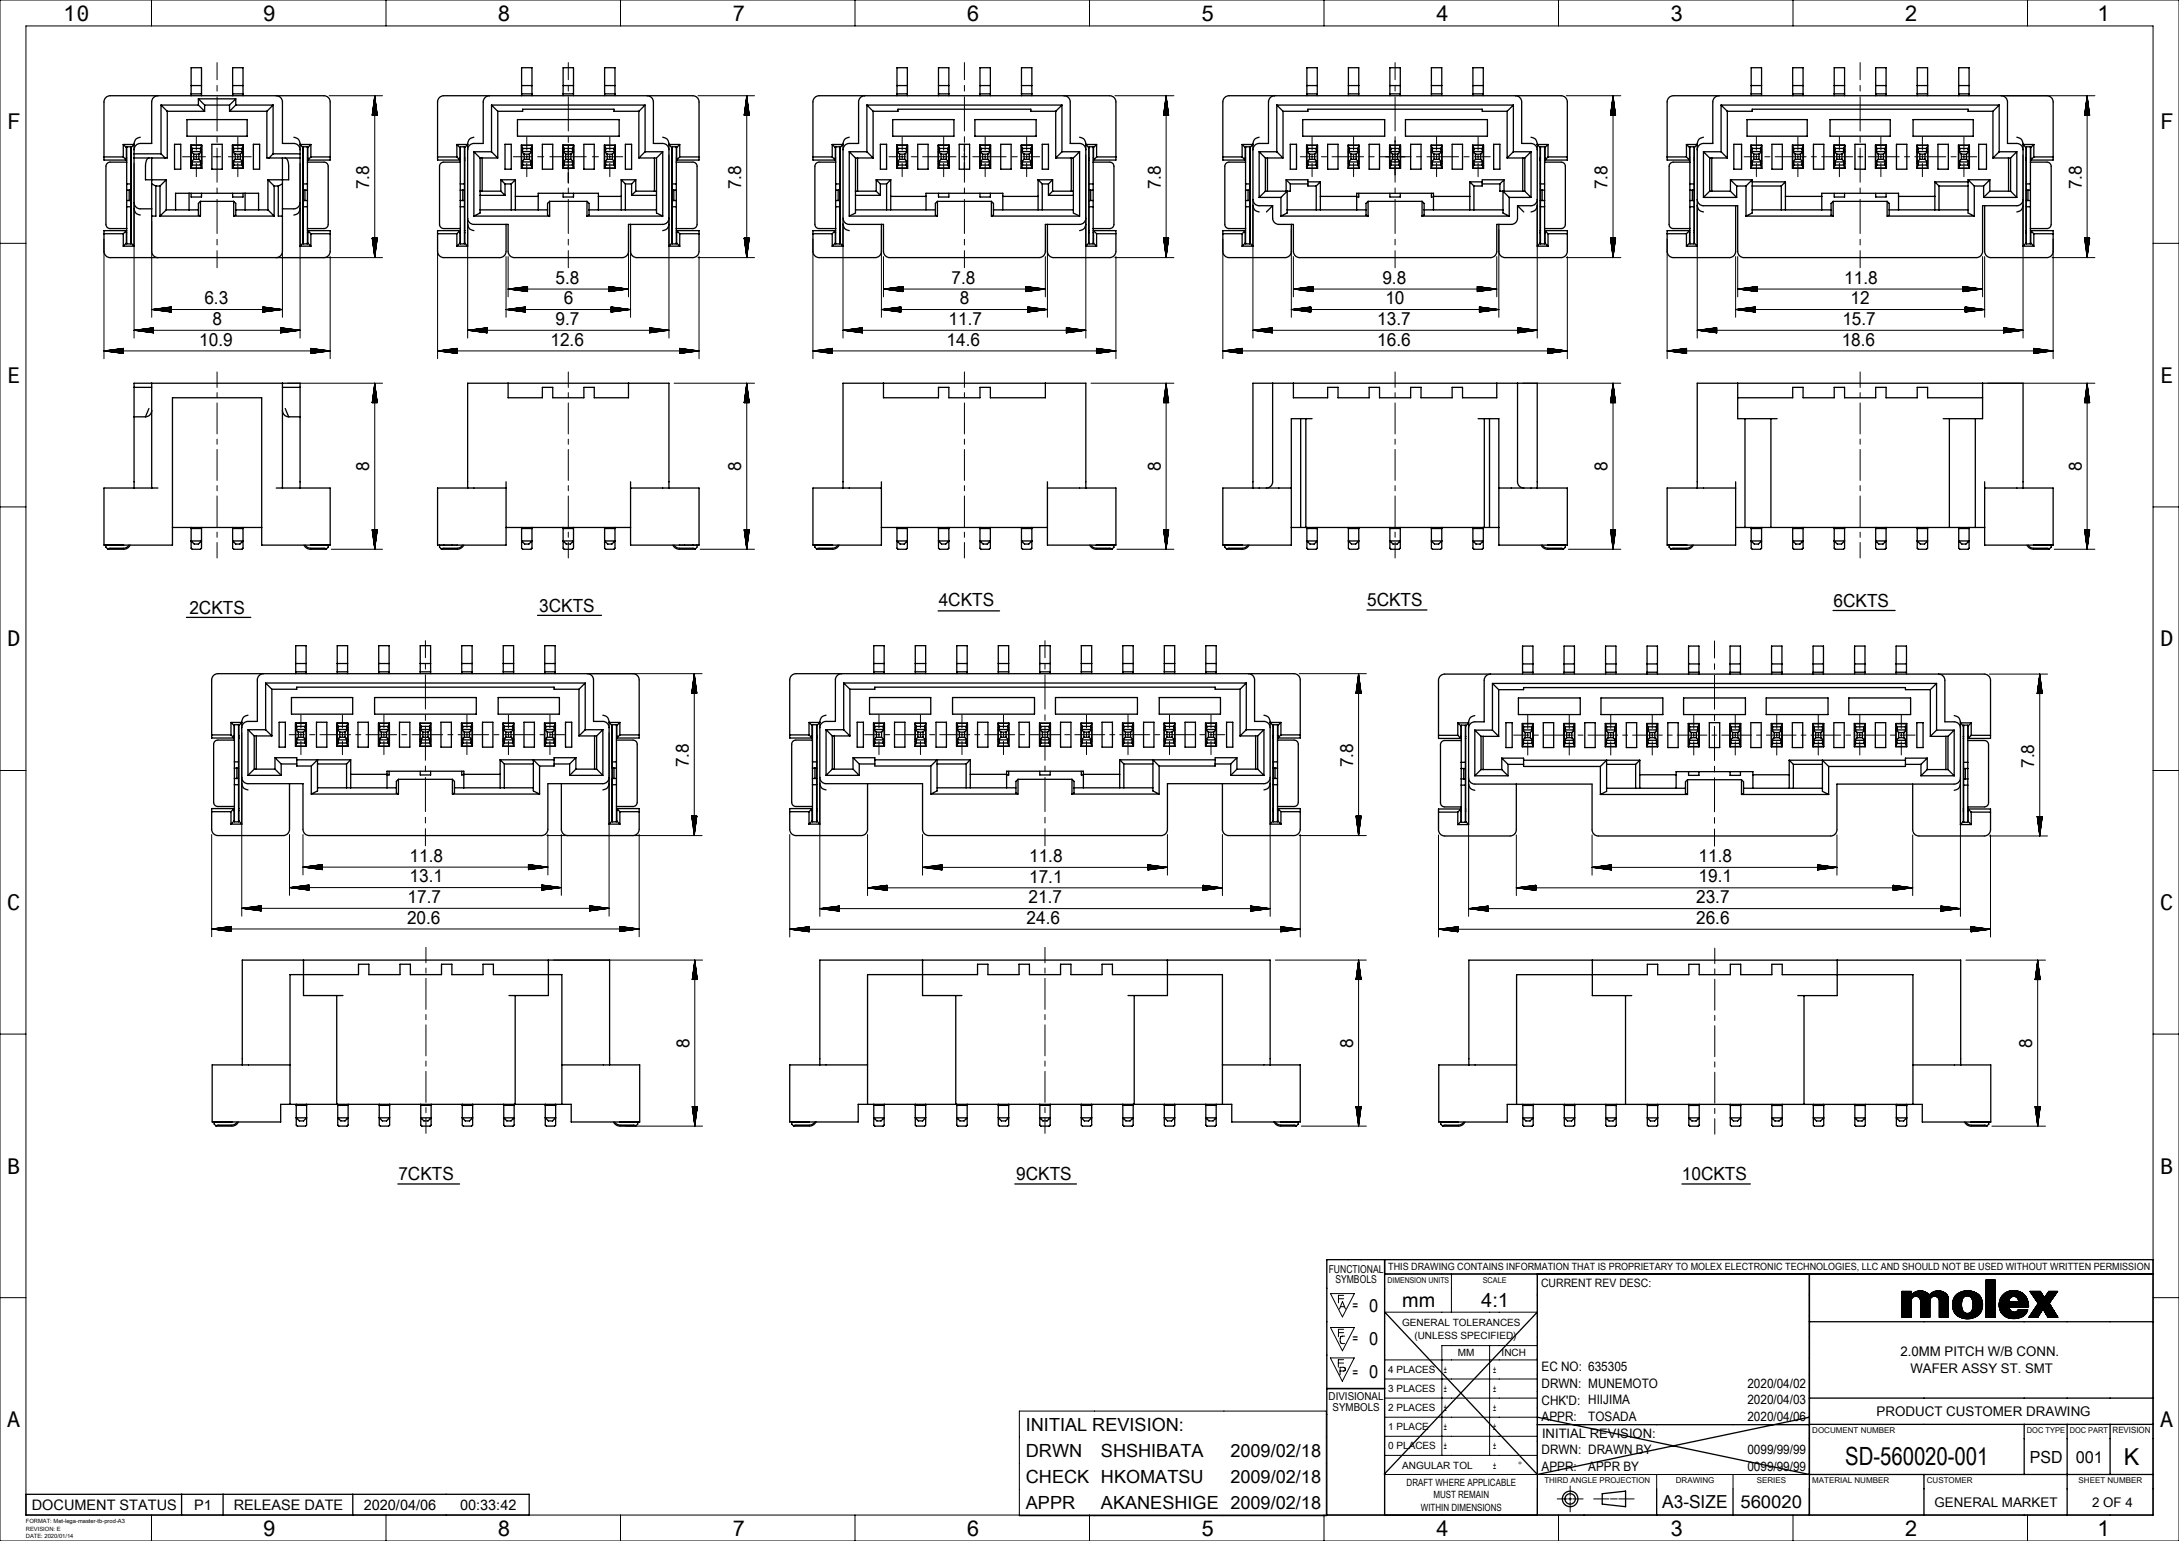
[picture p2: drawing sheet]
<svg xmlns="http://www.w3.org/2000/svg" width="420mm" height="297mm" viewBox="0 0 420 297" stroke-linecap="round" stroke-linejoin="round" font-family="sans-serif">
<defs><g id="words">
<text font-size="4.8" x="355.6" y="282.4">SD-560020-001</text>
<text font-size="4.5" x="409.4" y="282.3">K</text>
<g font-size="4.2">
<text x="12.2" y="4">10</text>
<text x="50.7" y="4">9</text>
<text x="95.9" y="4">8</text>
<text x="141.1" y="4">7</text>
<text x="186.3" y="4">6</text>
<text x="231.5" y="4">5</text>
<text x="276.7" y="4">4</text>
<text x="321.9" y="4">3</text>
<text x="367.1" y="4">2</text>
<text x="404.3" y="4">1</text>
<text x="1.4" y="25">F</text>
<text x="416.4" y="25">F</text>
<text x="1.4" y="73.8">E</text>
<text x="416.4" y="73.8">E</text>
<text x="1.4" y="124.6">D</text>
<text x="416.4" y="124.6">D</text>
<text x="1.4" y="175.4">C</text>
<text x="416.4" y="175.4">C</text>
<text x="1.4" y="226.2">B</text>
<text x="416.4" y="226.2">B</text>
<text x="1.4" y="275.1">A</text>
<text x="416.4" y="275.1">A</text>
<text x="50.7" y="296">9</text>
<text x="95.9" y="296">8</text>
<text x="141.1" y="296">7</text>
<text x="186.3" y="296">6</text>
<text x="231.5" y="296">5</text>
<text x="276.7" y="296">4</text>
<text x="321.9" y="296">3</text>
<text x="367.1" y="296">2</text>
<text x="404.3" y="296">1</text>
</g>
<g font-size="3.9">
<text x="270.3" y="252">mm</text>
<text x="285.5" y="252">4:1</text>
</g>
<g font-size="3.5">
<text x="71.2" y="36.5" transform="rotate(-90 71.2 36.5)">7.8</text>
<text x="142.9" y="36.5" transform="rotate(-90 142.9 36.5)">7.8</text>
<text x="223.7" y="36.5" transform="rotate(-90 223.7 36.5)">7.8</text>
<text x="309.9" y="36.5" transform="rotate(-90 309.9 36.5)">7.8</text>
<text x="401.2" y="36.5" transform="rotate(-90 401.2 36.5)">7.8</text>
<text x="39.4" y="58.6">6.3</text>
<text x="107.1" y="54.7">5.8</text>
<text x="108.7" y="58.6">6</text>
<text x="183.4" y="54.7">7.8</text>
<text x="185" y="58.6">8</text>
<text x="266.4" y="54.7">9.8</text>
<text x="267" y="58.6">10</text>
<text x="355.5" y="54.7">11.8</text>
<text x="356.7" y="58.7">12</text>
<text x="41" y="62.6">8</text>
<text x="107.1" y="62.6">9.7</text>
<text x="182.8" y="62.7">11.7</text>
<text x="265.5" y="62.6">13.7</text>
<text x="355.1" y="62.6">15.7</text>
<text x="38.4" y="66.6">10.9</text>
<text x="106.1" y="66.6">12.6</text>
<text x="182.5" y="66.6">14.6</text>
<text x="265.5" y="66.6">16.6</text>
<text x="355" y="66.6">18.6</text>
<text x="71.2" y="90.7" transform="rotate(-90 71.2 90.7)">8</text>
<text x="142.9" y="90.7" transform="rotate(-90 142.9 90.7)">8</text>
<text x="223.7" y="90.7" transform="rotate(-90 223.7 90.7)">8</text>
<text x="309.9" y="90.7" transform="rotate(-90 309.9 90.7)">8</text>
<text x="401.2" y="90.7" transform="rotate(-90 401.2 90.7)">8</text>
<text x="36.5" y="118.3">2CKTS</text>
<text x="103.9" y="117.9">3CKTS</text>
<text x="180.9" y="116.9">4CKTS</text>
<text x="263.5" y="116.9">5CKTS</text>
<text x="353.4" y="117.1">6CKTS</text>
<text x="132.8" y="147.9" transform="rotate(-90 132.8 147.9)">7.8</text>
<text x="260.8" y="147.9" transform="rotate(-90 260.8 147.9)">7.8</text>
<text x="392.1" y="148" transform="rotate(-90 392.1 148)">7.8</text>
<text x="78.9" y="166.1">11.8</text>
<text x="198.4" y="166.1">11.8</text>
<text x="327.4" y="166.1">11.8</text>
<text x="78.9" y="170">13.1</text>
<text x="198.4" y="170.1">17.1</text>
<text x="327.4" y="170.1">19.1</text>
<text x="78.5" y="178">20.6</text>
<text x="78.6" y="174.1">17.7</text>
<text x="197.9" y="178.1">24.6</text>
<text x="198.3" y="174.1">21.7</text>
<text x="326.9" y="174.1">23.7</text>
<text x="326.9" y="178.1">26.6</text>
<text x="132.9" y="201.9" transform="rotate(-90 132.9 201.9)">8</text>
<text x="260.8" y="201.9" transform="rotate(-90 260.8 201.9)">8</text>
<text x="391.7" y="201.9" transform="rotate(-90 391.7 201.9)">8</text>
<text x="76.8" y="227.5">7CKTS</text>
<text x="195.9" y="227.5">9CKTS</text>
<text x="324.2" y="227.5">10CKTS</text>
<text x="263.9" y="252.8">0</text>
<text x="263.9" y="259.2">0</text>
<text x="263.9" y="265.7">0</text>
<text x="197.7" y="275.8">INITIAL REVISION:</text>
<text x="197.7" y="280.8">DRWN</text>
<text x="212.2" y="280.8">SHSHIBATA</text>
<text x="237.2" y="280.8">2009/02/18</text>
<text x="197.7" y="285.8">CHECK HKOMATSU</text>
<text x="237.2" y="285.8">2009/02/18</text>
<text x="197.7" y="290.9">APPR</text>
<text x="212.2" y="290.9">AKANESHIGE 2009/02/18</text>
<text x="320.4" y="290.6">A3-SIZE</text>
</g>
<text font-size="3.4" x="335.5" y="290.6">560020</text>
<g font-size="3.2">
<text x="391.3" y="281.9">PSD</text>
<text x="400.1" y="281.9">001</text>
</g>
<g font-size="2.8">
<text x="6.1" y="291">DOCUMENT STATUS</text>
<text x="37.4" y="291">P1</text>
<text x="45" y="291">RELEASE DATE</text>
<text x="70.1" y="291">2020/04/06</text>
<text x="88.7" y="291">00:33:42</text>
</g>
<g font-size="2.6">
<text x="260.7" y="252.4">=</text>
<text x="260.7" y="258.9">=</text>
<text x="366.3" y="261.4">2.0MM PITCH W/B CONN.</text>
<text x="260.7" y="265.3">=</text>
<text x="368.2" y="264.7">WAFER ASSY ST. SMT</text>
<text x="361.7" y="272.9">PRODUCT CUSTOMER DRAWING</text>
<text x="372.9" y="290.4">GENERAL MARKET</text>
<text x="403.3" y="290.4">2 OF 4</text>
</g>
<g font-size="2.5">
<text x="297.1" y="264.3">EC NO: 635305</text>
<text x="297.1" y="267.5">DRWN: MUNEMOTO</text>
<text x="336.8" y="267.5">2020/04/02</text>
<text x="297.1" y="270.7">CHK'D: HIIJIMA</text>
<text x="297.1" y="273.9">APPR:</text>
<text x="306.1" y="273.9">TOSADA</text>
<text x="336.8" y="270.7">2020/04/03</text>
<text x="336.8" y="273.9">2020/04/06</text>
<text x="297.1" y="280.3">DRWN: DRAWN BY</text>
<text x="297.2" y="277.1">INITIAL REVISION:</text>
<text x="336.8" y="280.3">0099/99/99</text>
<text x="297.1" y="283.5">APPR:</text>
<text x="306.1" y="283.5">APPR BY</text>
<text x="336.8" y="283.5">0099/99/99</text>
</g>
<text font-size="2.2" x="297" y="248">CURRENT REV DESC:</text>
<g font-size="2.1">
<text x="256.1" y="245.3">FUNCTIONAL</text>
<text x="257.4" y="247.3">SYMBOLS</text>
<text x="256.1" y="269.8">DIVISIONAL</text>
<text x="256.8" y="271.9">SYMBOLS</text>
</g>
<g font-size="1.9">
<text x="267.6" y="244.9">THIS DRAWING CONTAINS INFORMATION THAT IS PROPRIETARY TO MOLEX ELECTRONIC TECHNOLOGIES, LLC AND SHOULD NOT BE USED WITHOUT WRITTEN PERMISSION</text>
<text x="270.3" y="255.6">GENERAL TOLERANCES</text>
<text x="272.6" y="258">(UNLESS SPECIFIED)</text>
<text x="281" y="261.4">MM</text>
<text x="289.4" y="261.4">INCH</text>
<text x="267.6" y="264.6">4 PLACES</text>
<text x="267.6" y="268.3">3 PLACES</text>
<text x="278.3" y="264.6">±</text>
<text x="278.3" y="268.3">±</text>
<text x="287.8" y="264.6">±</text>
<text x="287.8" y="268.3">±</text>
<text x="267.6" y="272">2 PLACES</text>
<text x="267.6" y="275.7">1 PLACE</text>
<text x="278.3" y="272">±</text>
<text x="278.3" y="275.7">±</text>
<text x="287.8" y="272">±</text>
<text x="287.8" y="275.7">±</text>
<text x="267.6" y="279.4">0 PLACES</text>
<text x="278.3" y="279.4">±</text>
<text x="287.8" y="279.4">±</text>
<text x="270.3" y="283">ANGULAR TOL</text>
<text x="271.1" y="286.3">DRAFT WHERE APPLICABLE</text>
<text x="287.8" y="283">±</text>
<text x="292.6" y="283">°</text>
<text x="273.9" y="291.2">WITHIN DIMENSIONS</text>
<text x="276.3" y="288.8">MUST REMAIN</text>
</g>
<text font-size="1.7" x="407.2" y="276.2">REVISION</text>
<g font-size="1.5">
<text x="267.4" y="247.2">DIMENSION UNITS</text>
<text x="285.8" y="247.2">SCALE</text>
<text x="349.3" y="276.2">DOCUMENT NUMBER</text>
<text x="390.7" y="276.2">DOC TYPE</text>
<text x="399" y="276.2">DOC PART</text>
<text x="297.7" y="285.9">THIRD ANGLE PROJECTION</text>
<text x="323" y="285.9">DRAWING</text>
<text x="338.6" y="285.9">SERIES</text>
<text x="349.3" y="285.8">MATERIAL NUMBER</text>
<text x="371.4" y="285.9">CUSTOMER</text>
<text x="400.7" y="285.9">SHEET NUMBER</text>
</g>
<g font-size="1.1">
<text x="5" y="293.6">FORMAT: Met-lega-master-tb-prod-A3</text>
<text x="5" y="295">REVISION: E</text>
<text x="5" y="296.4">DATE: 2020/01/14</text>
</g>
</g></defs>
<g fill="none" stroke="#000" stroke-width=".25">
<path d="M30.4 18.5a1.2 1.2 0 0 0-1.2 1.2v8h-2.2a1.2 1.2 0 0 0-1.2 1.2M36.8 18.1h2M36.8 16.5h2M36.8 18.5v-5.4h2v5.4M38.2 19.1l1.2 1.2M38.2 19.1v1.2M38.2 19.1h7.2M44.8 18.1h2M44.8 16.5h2M44.8 18.5v-5.4h2v5.4M45.4 19.1v1.2M45.4 19.1l-1.2 1.2"/>
<path d="M53.2 18.5a1.2 1.2 0 0 1 1.2 1.2v8h2.2a1.2 1.2 0 0 1 1.2 1.2M94.3 18.5a1.2 1.2 0 0 0-1.2 1.2v8h-1.8a1.2 1.2 0 0 0-1.2 1.2M100.5 18.1h2M100.5 16.5h2M100.5 18.5v-5.4h2v5.4M108.5 18.1h2M108.5 16.5h2M108.5 18.5v-5.4h2v5.4M116.5 18.1h2M116.5 16.5h2M116.5 18.5v-5.4h2v5.4M124.7 18.5a1.2 1.2 0 0 1 1.2 1.2v8h1.8a1.2 1.2 0 0 1 1.2 1.2"/>
<path d="M166.7 18.5a1.2 1.2 0 0 0-1.2 1.2v8h-1.8a1.2 1.2 0 0 0-1.2 1.2M172.9 18.1h2M172.9 16.5h2M172.9 18.5v-5.4h2v5.4M180.9 18.1h2M180.9 16.5h2M180.9 18.5v-5.4h2v5.4M188.9 18.1h2M188.9 16.5h2M188.9 18.5v-5.4h2v5.4M196.9 18.1h2M196.9 16.5h2"/>
<path d="M196.9 18.5v-5.4h2v5.4M205.1 18.5a1.2 1.2 0 0 1 1.2 1.2v8h1.8a1.2 1.2 0 0 1 1.2 1.2M245.7 18.5a1.2 1.2 0 0 0-1.2 1.2v8h-1.8a1.2 1.2 0 0 0-1.2 1.2M251.9 18.1h2M251.9 16.5h2M251.9 18.5v-5.4h2v5.4M259.9 18.1h2M259.9 16.5h2M259.9 18.5v-5.4h2v5.4M267.9 18.1h2M267.9 16.5h2M267.9 18.5v-5.4h2v5.4"/>
<path d="M275.9 18.1h2M275.9 16.5h2M275.9 18.5v-5.4h2v5.4M283.9 18.1h2M283.9 16.5h2M283.9 18.5v-5.4h2v5.4M292.1 18.5a1.2 1.2 0 0 1 1.2 1.2v8h1.8a1.2 1.2 0 0 1 1.2 1.2M331.3 18.5a1.2 1.2 0 0 0-1.2 1.2v8h-1.8a1.2 1.2 0 0 0-1.2 1.2M337.5 18.5v-5.4h2v5.4M337.5 18.1h2M337.5 16.5h2M345.5 18.1h2"/>
<path d="M345.5 16.5h2M345.5 18.5v-5.4h2v5.4M353.5 18.1h2M353.5 16.5h2M353.5 18.5v-5.4h2v5.4M361.5 18.1h2M361.5 16.5h2M361.5 18.5v-5.4h2v5.4M369.5 18.1h2M369.5 16.5h2M369.5 18.5v-5.4h2v5.4M377.5 18.1h2"/>
<path d="M377.5 16.5h2M377.5 18.5v-5.4h2v5.4M385.7 18.5a1.2 1.2 0 0 1 1.2 1.2v8h1.8a1.2 1.2 0 0 1 1.2 1.2M20 30.3h3.8M23.8 27.9h2l-.5 .6M23.8 27.9v2.4M23.8 27.9l.6 .6M24.4 28.5h.1M24.4 30.5h.1M24.4 28.5v2.4l-.6-.6M24.4 31.3h-3.2a.8 .8 0 0 0-.8 .8v11.2a.8 .8 0 0 0 .8 .8h3.2M24.4 30.9h-4.4v-11.2a1.2 1.2 0 0 1 1.2-1.2h41.2a1.2 1.2 0 0 1 1.2 1.2v11.2h-4.3"/>
<path d="M24.4 28.3h.8v18.7h-.8zM24.4 35.5h.8M24.4 39.9h.8M24.4 36.7h.8M24.4 38.7h.8M24.9 36.7v2M25.2 30.9h.1M25.2 28.5h.1M25.2 30.5h.1M25.3 28.5v18.4M25.8 39.1a1.2 1.2 0 0 0 1.2 1.2h2.2M25.8 29.7h5.2"/>
<path d="M27 26.5l-.8 .3-.4 .9v19.8M28.7 30.5l-.3 .2-.3 .7-.1 3.3h4M29.2 30.5v18a1.2 1.2 0 0 0 1.2 1.2M29.2 35.5l.8 .4M30 35.9v5.8h-.8M30 35.9h.8M30.8 35.9v5.8M31 20.3h7.2M31 20.3v9.4M31 20.3l1.2 1.2M31 29.7l.8 .8M32 34.7v5.8"/>
<path d="M32 34.7l-1.2 1.2M32.2 21.5h7.2M32.2 21.5v9h-6.4M33.6 27.8h1.2v4.8h-1.2zM36 23.1h11.6v3.2h-11.6zM36.4 37.3v3.2M36.8 28h2.1v4.5h-2.1zM36.8 31l.1 .2M36.8 28h2M36.8 31.2h2M36.8 29.2h2M36.8 31.5h.2v.3"/>
<path d="M36.8 37.3v.7h2v-.7M36.8 28v4.5M36.8 28.2l.2 .4M36.9 29.3l-.1 .1M36.9 31.2h.1M36.9 29.3l.4 .4M37 29.2l-.1 .1M37 31.8h1.6M37 28.6h1.6M37 28.6v.3h-.2M37 31.8l-.2 .4M37.3 30.7h1"/>
<path d="M37.3 29.7h1M37.3 30.7l-.4 .5M37.3 29.7v1M38.2 20.3l1.2 1.2M38.3 30.7l.5 .5M38.3 29.7v1M38.6 29.2l.2 .1M38.6 28.6v.3h.2M38.6 38.8h6.4M38.6 38.8v2.9M38.6 38.8l-.4 .4v2.3l.4 .2M38.6 31.8l.2 .4"/>
<path d="M38.8 31.2h-.2M38.8 29.3v.1M38.8 29.3l-.5 .4M38.8 31v.2M38.8 31.5h-.2v.3M38.8 28v4.5M38.8 28.2l-.2 .4M39.4 20.3h4.8M39.4 20.3v1.2M40.8 27.8h2v4.8h-2zM44.2 21.5h7.2M44.2 20.3v1.2"/>
<path d="M44.8 28h2.1v4.5h-2.1zM44.8 31l.1 .2M44.8 28h2M44.8 31.2h2M44.8 29.2h2M44.8 31.5h.2v.3M44.8 37.3v.7h2v-.7M44.8 28v4.5M44.8 28.2l.2 .4M44.9 29.3l-.1 .1M44.9 31.2h.1M44.9 29.3l.4 .4"/>
<path d="M45 29.2l-.1 .1M45 31.8h1.6M45 28.6h1.6M45 28.6v.3h-.2M45 38.8l.4 .4v2.3l-.4 .2M45 38.8v2.9M45 31.8l-.2 .4M45.3 30.7h1M45.3 29.7h1M45.3 29.7v1M45.3 30.7l-.4 .5M45.4 20.3h7.2"/>
<path d="M45.4 20.3l-1.2 1.2M46.3 30.7l.5 .5M46.3 29.7v1M46.6 29.2l.2 .1M46.6 28.6v.3h.2M46.6 31.8l.2 .4M46.8 31.2h-.2M46.8 29.3v.1M46.8 29.3l-.5 .4M46.8 31v.2M46.8 31.5h-.2v.3M46.8 28v4.5"/>
<path d="M46.8 28.2l-.2 .4M47.2 37.3v3.2M48.8 27.8h1.2v4.8h-1.2zM51.4 21.5v9h6.4M51.6 34.7l1.2 1.2M51.6 34.7v5.8M52.6 20.3v9.4M52.6 29.7h5.2M52.6 29.7l-.8 .8M52.6 20.3l-1.2 1.2M52.8 35.9h.8M52.8 35.9v5.8"/>
<path d="M53.6 35.9v5.8h.8M54.4 30.5v18a1.2 1.2 0 0 1-1.2 1.2M54.4 35.5l-.8 .4M55 30.5l.3 .2 .3 .7v3.3h-4M56.6 26.5l.9 .3 .3 .9v19.8M57.8 39.1a1.2 1.2 0 0 1-1.2 1.2h-2.2M58.4 28.5v18.4M58.4 30.9h.1M58.4 28.5h.1M58.4 30.5h.1M58.5 28.3h.8v18.7h-.8zM58.5 35.5h.8"/>
<path d="M58.5 39.9h.8M58.5 36.7h.8M58.5 38.7h.8M58.8 36.7v2M59.3 31.3h3.2a.8 .8 0 0 1 .8 .8v11.2a.8 .8 0 0 1-.8 .8h-3.2M59.3 28.5h.1M59.3 30.5h.1M59.3 28.5v2.4l.6-.6M59.9 27.9h-2.1l.6 .6M59.9 30.3h3.7M59.9 27.9v2.4M59.9 27.9l-.6 .6"/>
<path d="M84.3 30.3h3.8M88.1 27.9h2l-.5 .6M88.1 27.9v2.4M88.1 27.9l.6 .6M88.7 28.5h.1M88.7 30.5h.1M88.7 28.5v2.4l-.6-.6M88.7 31.3h-3.2a.8 .8 0 0 0-.8 .8v11.2a.8 .8 0 0 0 .8 .8h3.2M88.7 30.9h-4.4v-11.2a1.2 1.2 0 0 1 1.2-1.2h48a1.2 1.2 0 0 1 1.2 1.2v11.2h-4.3M88.7 28.3h.8v18.7h-.8zM88.7 35.5h.8M88.7 39.9h.8"/>
<path d="M88.7 36.7h.8M88.7 38.7h.8M89.2 36.7v2M89.5 30.9h.1M89.5 28.5h.1M89.5 30.5h.1M89.6 28.5v18.4M91.3 26.5l-.8 .3-.4 .9v19.8M91.3 29.3h3.4M91.3 29.3l1.2 1.2M91.3 29.3v12.4M92.5 30.5h3.4"/>
<path d="M92.5 37.7h4.8M92.5 30.5v10.6l-1.2 .6M92.5 36.9h4M92.5 36.9h.1M92.9 30.5v6.4M94.7 20.3h29.6M94.7 29.3l1.2 1.2M94.7 20.3v9M94.7 20.3l1.2 1.2M95.9 21.5h4.8v-.4h17.6v.4h4.8M95.9 21.5v9M96.5 34.7h2.8"/>
<path d="M96.5 34.7v2.2M96.5 36.9l.8 .8M96.5 34.7l.8 .8M97.3 35.5h1.2M97.3 27.8h1.2v4.8h-1.2zM97.3 35.5v2.2M98.5 35.5v5M99.3 37.9h4.4M99.3 34.7l-.8 .8M99.3 34.7v5.8M99.7 23.1h19.6v3.2h-19.6zM100.5 28h2.1v4.5h-2.1z"/>
<path d="M100.5 31l.1 .2M100.5 28h2M100.5 31.2h2M100.5 29.2h2M100.5 31.5h.2v.3M100.5 28v4.5M100.5 28.2l.2 .4M100.6 31.2h.1M100.6 29.3l-.1 .1M100.6 29.3l.4 .4M100.7 29.2l-.1 .1M100.7 31.8h1.6"/>
<path d="M100.7 28.6h1.6M100.7 28.6v.3h-.2M100.7 31.8l-.2 .4M101 30.7h1M101 29.7h1M101 29.7v1M101 30.7l-.4 .5M102 30.7l.5 .5M102 29.7v1M102.3 29.2l.2 .1M102.3 28.6v.3h.2M102.3 31.8l.2 .4"/>
<path d="M102.5 29.3v.1M102.5 31.2h-.2M102.5 29.3l-.5 .4M102.5 31v.2M102.5 31.5h-.2v.3M102.5 28v4.5M102.5 28.2l-.2 .4M104.5 27.8h2v4.8h-2zM105.9 38.8h7.2M105.9 38.8l-.4 .4v2.3l.4 .2M105.9 38.8v2.9M108.5 28h2.1v4.5h-2.1z"/>
<path d="M108.5 31l.1 .2M108.5 28h2M108.5 31.2h2M108.5 29.2h2M108.5 31.5h.2v.3M108.5 37.3v.7h2v-.7M108.5 28v4.5M108.5 28.2l.2 .4M108.6 31.2h.1M108.6 29.3l-.1 .1M108.6 29.3l.4 .4M108.7 29.2l-.1 .1"/>
<path d="M108.7 31.8h1.6M108.7 28.6h1.6M108.7 28.6v.3h-.2M108.7 31.8l-.2 .4M109 30.7h1M109 29.7h1M109 30.7l-.4 .5M109 29.7v1M109.5 28v2M109.5 30.6v.7M109.5 32v.6M109.5 33.3v2"/>
<path d="M110 30.7l.5 .5M110 29.7v1M110.3 29.2l.2 .1M110.3 28.6v.3h.2M110.3 31.8l.2 .4M110.5 31.2h-.2M110.5 29.3v.1M110.5 29.3l-.5 .4M110.5 31v.2M110.5 31.5h-.2v.3M110.5 28v4.5M110.5 28.2l-.2 .4"/>
<path d="M112.5 27.8h2v4.8h-2zM113.1 38.8l.4 .4v2.3l-.4 .2M113.1 38.8v2.9M115.3 37.9h4.4M116.5 28h2.1v4.5h-2.1zM116.5 31l.1 .2M116.5 28h2M116.5 31.2h2M116.5 29.2h2M116.5 31.5h.2v.3M116.5 28v4.5M116.5 28.2l.2 .4"/>
<path d="M116.6 31.2h.1M116.6 29.3l-.1 .1M116.6 29.3l.4 .4M116.7 29.2l-.1 .1M116.7 31.8h1.6M116.7 28.6h1.6M116.7 28.6v.3h-.2M116.7 31.8l-.2 .4M117 30.7h1M117 29.7h1M117 29.7v1M117 30.7l-.4 .5"/>
<path d="M118 30.7l.5 .5M118 29.7v1M118.3 29.2l.2 .1M118.3 28.6v.3h.2M118.3 31.8l.2 .4M118.5 29.3v.1M118.5 31.2h-.2M118.5 29.3l-.5 .4M118.5 31v.2M118.5 31.5h-.2v.3M118.5 28v4.5M118.5 28.2l-.2 .4"/>
<path d="M119.7 34.7h2.8M119.7 34.7v5.8M119.7 34.7l.8 .8M120.5 35.5h1.2M120.5 27.8h1.2v4.8h-1.2zM120.5 35.5v5M121.7 37.7h4.8M121.7 35.5v2.2M122.5 36.9h4M122.5 34.7l-.8 .8M122.5 34.7v2.2M122.5 36.9l-.8 .8"/>
<path d="M123.1 30.5h3.4M123.1 21.5v9M124.3 29.3h3.4M124.3 29.3l-1.2 1.2M124.3 20.3v9M124.3 20.3l-1.2 1.2M126.1 30.5v6.4M126.5 36.9h.1M126.5 30.5v10.6l1.2 .6M127.7 26.5l.9 .3 .3 .9v19.8M127.7 29.3v12.4M127.7 29.3l-1.2 1.2"/>
<path d="M129.5 30.9h.1M129.5 28.5h.1M129.5 30.5h.1M129.5 28.5v18.4M129.6 28.3h.8v18.7h-.8zM129.6 35.5h.8M129.6 39.9h.8M129.6 36.7h.8M129.6 38.7h.8M129.9 36.7v2M130.4 31.3h3.2a.8 .8 0 0 1 .8 .8v11.2a.8 .8 0 0 1-.8 .8h-3.2M130.4 28.5h.1"/>
<path d="M130.4 30.5h.1M130.4 28.5v2.4l.6-.6M131 27.9h-2.1l.6 .6M131 30.3h3.7M131 27.9l-.6 .6M131 27.9v2.4M156.7 30.3h3.7M160.4 27.9v2.4M160.4 27.9h2.1l-.6 .6M160.4 27.9l.6 .6M161 28.5h.1M161 30.5h.1"/>
<path d="M161 28.5v2.4l-.6-.6M161.1 31.3h-3.2a.8 .8 0 0 0-.8 .8v11.2a.8 .8 0 0 0 .8 .8h3.2M161.1 30.9h-4.4v-11.2a1.2 1.2 0 0 1 1.2-1.2h56a1.2 1.2 0 0 1 1.2 1.2v11.2h-4.4M161.1 28.3h.8v18.7h-.8zM161.1 35.5h.8M161.1 39.9h.8M161.1 36.7h.8M161.1 38.7h.8M161.6 36.7v2M161.9 30.9h.1M161.9 28.5h.1M161.9 30.5h.1"/>
<path d="M161.9 28.5v18.4M163.7 26.5l-.8 .3-.4 .9v19.8M163.7 29.3h3.4M163.7 29.3v12.4M163.7 29.3l1.2 1.2M164.9 30.5h3.4M164.9 30.5v10.6l-1.2 .6M164.9 37.7h4.8M164.9 36.9h4M164.9 36.9h.1M165.3 30.5v6.4M167.1 20.3h37.6"/>
<path d="M167.1 20.3v9M167.1 20.3l1.2 1.2M167.1 29.3l1.2 1.2M168.3 21.5h4.8v-.4h25.6v.4h4.8M168.3 21.5v9M168.9 34.7v2.2M168.9 34.7h2.8M168.9 36.9l.8 .8M168.9 34.7l.8 .8M169.7 35.5h1.2M169.7 27.8h1.2v4.8h-1.2zM169.7 35.5v2.2"/>
<path d="M170.9 35.5v5M171.7 37.9h6.8M171.7 34.7v5.8M171.7 34.7l-.8 .8M172.1 23.1h11.8v3.2h-11.8zM172.8 28h2.2v4.5h-2.2zM172.9 31v.2M172.9 28h2M172.9 31.2h2M172.9 29.2h2M172.9 31.5h.2v.3M172.9 28v4.5"/>
<path d="M172.9 28.2l.2 .4M172.9 29.3v.1M172.9 31.2h.2M172.9 29.3l.5 .4M173.1 29.2l-.2 .1M173.1 31.8h1.6M173.1 28.6h1.6M173.1 28.6v.3h-.2M173.1 31.8l-.2 .4M173.4 30.7h1M173.4 29.7h1M173.4 29.7v1"/>
<path d="M173.4 30.7l-.5 .5M174.4 29.7v1M174.4 30.7l.4 .5M174.7 29.2l.1 .1M174.7 28.6v.3h.2M174.7 31.8l.2 .4M174.8 29.3l.1 .1M174.8 31.2h-.1M174.8 29.3l-.4 .4M174.9 31l-.1 .2M174.9 31.5h-.2v.3M174.9 28v4.5"/>
<path d="M174.9 28.2l-.2 .4M176.9 27.8h2v4.8h-2zM180.7 38.8h10.4M180.7 38.8v2.9M180.7 38.8l-.4 .4v2.3l.4 .2M180.8 28h2.1v4.5h-2.1zM180.9 31v.2M180.9 28h2M180.9 31.2h2M180.9 29.2h2M180.9 31.5h.2v.3M180.9 37.3v.7h2v-.7"/>
<path d="M180.9 28v4.5M180.9 28.2l.2 .4M180.9 29.3v.1M180.9 31.2h.2M180.9 29.3l.5 .4M181.1 29.2l-.2 .1M181.1 31.8h1.6M181.1 28.6h1.6M181.1 28.6v.3h-.2M181.1 31.8l-.2 .4M181.4 30.7h1M181.4 29.7h1"/>
<path d="M181.4 30.7l-.5 .5M181.4 29.7v1M182.4 29.7v1M182.4 30.7l.4 .5M182.7 29.2l.1 .1M182.7 28.6v.3h.2M182.7 31.8l.2 .4M182.8 29.3l.1 .1M182.8 31.2h-.1M182.8 29.3l-.4 .4M182.9 31l-.1 .2M182.9 31.5h-.2v.3"/>
<path d="M182.9 28v4.5M182.9 28.2l-.2 .4M184.9 27.8h2v4.8h-2zM185.9 27.8v1.3M185.9 29.6v.4M185.9 30.4v.5M185.9 31.3v1.3M187.9 23.1h11.8v3.2h-11.8zM188.8 28h2.1v4.5h-2.1zM188.9 31v.2M188.9 28h2M188.9 31.2h2"/>
<path d="M188.9 29.2h2M188.9 31.5h.2v.3M188.9 37.3v.7h2v-.7M188.9 28v4.5M188.9 28.2l.2 .4M188.9 29.3v.1M188.9 31.2h.2M188.9 29.3l.5 .4M189.1 29.2l-.2 .1M189.1 31.8h1.6M189.1 28.6h1.6M189.1 28.6v.3h-.2"/>
<path d="M189.1 31.8l-.2 .4M189.4 30.7h1M189.4 29.7h1M189.4 30.7l-.5 .5M189.4 29.7v1M190.4 30.7l.4 .5M190.4 29.7v1M190.7 29.2l.1 .1M190.7 28.6v.3h.2M190.7 31.8l.2 .4M190.8 29.3l.1 .1M190.8 31.2h-.1"/>
<path d="M190.8 29.3l-.4 .4M190.9 31l-.1 .2M190.9 31.5h-.2v.3M190.9 28v4.5M190.9 28.2l-.2 .4M191.1 38.8l.4 .4v2.3l-.4 .2M191.1 38.8v2.9M192.9 27.8h2v4.8h-2zM193.3 37.9h6.8M196.8 28h2.2v4.5h-2.2zM196.9 31v.2M196.9 28h2"/>
<path d="M196.9 31.2h2M196.9 29.2h2M196.9 31.5h.2v.3M196.9 28v4.5M196.9 28.2l.2 .4M196.9 29.3v.1M196.9 31.2h.2M196.9 29.3l.5 .4M197.1 29.2l-.2 .1M197.1 31.8h1.6M197.1 28.6h1.6M197.1 28.6v.3h-.2"/>
<path d="M197.1 31.8l-.2 .4M197.4 30.7h1M197.4 29.7h1M197.4 29.7v1M197.4 30.7l-.5 .5M198.4 30.7l.4 .5M198.4 29.7v1M198.7 29.2l.1 .1M198.7 28.6v.3h.2M198.7 31.8l.2 .4M198.8 29.3l.1 .1M198.8 31.2h-.1"/>
<path d="M198.8 29.3l-.4 .4M198.9 31l-.1 .2M198.9 31.5h-.2v.3M198.9 28v4.5M198.9 28.2l-.2 .4M200.1 34.7h2.8M200.1 34.7l.8 .8M200.1 34.7v5.8M200.9 35.5h1.2M200.9 27.8h1.2v4.8h-1.2zM200.9 35.5v5M202.1 37.7h4.8"/>
<path d="M202.1 35.5v2.2M202.9 36.9h4M202.9 34.7l-.8 .8M202.9 34.7v2.2M202.9 36.9l-.8 .8M203.5 30.5h3.4M203.5 21.5v9M204.7 29.3h3.4M204.7 20.3l-1.2 1.2M204.7 20.3v9M204.7 29.3l-1.2 1.2M206.5 30.5v6.4"/>
<path d="M206.9 36.9h.1M206.9 30.5v10.6l1.2 .6M208.1 26.5l.8 .3 .4 .9v19.8M208.1 29.3l-1.2 1.2M208.1 29.3v12.4M209.9 30.9h.1M209.9 28.5h.1M209.9 30.5h.1M209.9 28.5v18.4M209.9 28.3h.8v18.7h-.8zM209.9 35.5h.8M209.9 39.9h.8"/>
<path d="M209.9 36.7h.8M209.9 38.7h.8M210.2 36.7v2M210.7 31.3h3.2a.8 .8 0 0 1 .8 .8v11.2a.8 .8 0 0 1-.8 .8h-3.2M210.7 28.5h.1M210.7 30.5h.1M210.8 28.5v2.4l.6-.6M211.4 27.9h-2.1l.6 .6M211.4 30.3h3.7M211.4 27.9v2.4M211.4 27.9l-.6 .6M235.7 30.3h3.7"/>
<path d="M239.4 27.9h2.1l-.6 .6M239.4 27.9v2.4M239.4 27.9l.6 .6M240 28.5h.1M240 30.5h.1M240 28.5v2.4l-.6-.6M240.1 30.9h-4.4v-11.2a1.2 1.2 0 0 1 1.2-1.2h64a1.2 1.2 0 0 1 1.2 1.2v11.2h-4.4M240.1 31.3h-3.2a.8 .8 0 0 0-.8 .8v11.2a.8 .8 0 0 0 .8 .8h3.2M240.1 28.3h.8v18.7h-.8zM240.1 35.5h.8M240.1 39.9h.8M240.1 36.7h.8"/>
<path d="M240.1 38.7h.8M240.6 36.7v2M240.9 30.9h.1M240.9 28.5h.1M240.9 30.5h.1M240.9 28.5v18.4M241.5 38.5a1.2 1.2 0 0 0 1.2 1.2h2.6M241.5 39.7l.4 .8 .8 .4M242.7 26.5l-.8 .3-.4 .9v19.8M242.7 29.3h3.4M242.7 38.1h4.2M242.7 29.3v8.8"/>
<path d="M242.7 29.3l1.2 1.2M243.9 30.5h3.4M243.9 36.9l-1.2 1.2M243.9 30.5v6.4M244.3 30.5v6.4M245.3 39.7v2.4a1.2 1.2 0 0 0 1.2 1.2h2.8v5.2a1.2 1.2 0 0 0 1.2 1.2h36.8a1.2 1.2 0 0 0 1.2-1.2v-5.2h2.8a1.2 1.2 0 0 0 1.2-1.2v-2.4M245.3 39.7l-1.2 1.2M246.1 20.3h45.6M246.1 20.3v9M246.1 20.3l1.2 1.2M246.1 29.3l1.2 1.2M246.9 38.1v3.6"/>
<path d="M246.9 38.1l1.2-1.2v4.2l-1.2 .6M247.3 21.5h4.8v-.4h33.6v.4h4.8M247.3 21.5v9M247.9 34.7h4.2v1.2h1.6M247.9 34.7v2.2M247.9 34.7l.8 .8M248.7 35.5h3.4M248.7 35.5v1.4h-4.8M248.7 27.8h1.2v4.8h-1.2zM251.1 23.1h15.8v3.2h-15.8zM251.8 28h2.2v4.5h-2.2zM251.9 28h2"/>
<path d="M251.9 31.2h2M251.9 29.2h2M251.9 31.5h.2v.3M251.9 28v4.5M251.9 28.2l.2 .4M251.9 31l.1 .2M252 29.3l-.1 .1M252 31.2h.1M252 29.3l.4 .4M252.1 29.2l-.1 .1M252.1 31.8h1.6M252.1 28.6h1.6"/>
<path d="M252.1 28.6v.3h-.2M252.1 35.1h2.4M252.1 31.8l-.2 .4M252.4 30.7h1M252.4 29.7h1M252.4 30.7l-.4 .5M252.4 29.7v1M253.4 29.7v1M253.4 30.7l.4 .5M253.7 29.2l.1 .1M253.7 28.6v.3h.2M253.7 35.9v4.6"/>
<path d="M253.7 31.8l.2 .4M253.8 31.2h-.1M253.8 29.3l.1 .1M253.8 29.3l-.4 .4M253.9 31.5h-.2v.3M253.9 28v4.5M253.9 28.2l-.2 .4M253.9 31l-.1 .2M254.5 37.9h7M254.5 35.1l-.8 .8M254.5 35.1v5.4M255.9 27.8h2v4.8h-2z"/>
<path d="M259.8 28h2.2v4.5h-2.2zM259.9 31l.1 .2M259.9 28h2M259.9 31.2h2M259.9 29.2h2M259.9 31.5h.2v.3M259.9 28v4.5M259.9 28.2l.2 .4M260 31.2h.1M260 29.3l-.1 .1M260 29.3l.4 .4M260.1 29.2l-.1 .1"/>
<path d="M260.1 31.8h1.6M260.1 28.6h1.6M260.1 28.6v.3h-.2M260.1 31.8l-.2 .4M260.4 30.7h1M260.4 29.7h1M260.4 30.7l-.4 .5M260.4 29.7v1M261.4 30.7l.4 .5M261.4 29.7v1M261.7 29.2l.1 .1M261.7 28.6v.3h.2"/>
<path d="M261.7 31.8l.2 .4M261.8 31.2h-.1M261.8 29.3l.1 .1M261.8 29.3l-.4 .4M261.9 31l-.1 .2M261.9 31.5h-.2v.3M261.9 37.3v.7h-.4M261.9 28v4.5M261.9 28.2l-.2 .4M263.7 38.8l-.4 .4v2.3l.4 .2M263.7 38.8v2.9M263.7 38.8h10.4"/>
<path d="M263.9 27.8h2v4.8h-2zM267.1 30.2h1M267.8 28h2.2v4.5h-2.2zM267.9 31l.1 .2M267.9 28h2M267.9 31.2h2M267.9 29.2h2M267.9 31.5h.2v.3M267.9 37.3v.7h2v-.7M267.9 28v4.5M267.9 28.2l.2 .4M268 31.2h.1"/>
<path d="M268 29.3l-.1 .1M268 29.3l.4 .4M268.1 29.2l-.1 .1M268.1 31.8h1.6M268.1 28.6h1.6M268.1 28.6v.3h-.2M268.1 31.8l-.2 .4M268.4 30.7h1M268.4 29.7h1M268.4 30.7l-.4 .5M268.4 29.7v1M268.4 30.2h.4"/>
<path d="M268.9 27.1v1.8M268.9 29.5v.6M268.9 30.7v.6M268.9 31.9v1.8M269.1 30.2h.3M269.4 30.7l.4 .5M269.4 29.7v1M269.7 29.2l.1 .1M269.7 28.6v.3h.2M269.7 31.8l.2 .4M269.8 30.2h1M269.8 31.2h-.1"/>
<path d="M269.8 29.3l.1 .1M269.8 29.3l-.4 .4M269.9 31l-.1 .2M269.9 31.5h-.2v.3M269.9 28v4.5M269.9 28.2l-.2 .4M270.9 23.1h15.8v3.2h-15.8zM271.9 27.8h2v4.8h-2zM274.1 38.8l.4 .4v2.3l-.4 .2M274.1 38.8v2.9M275.8 28h2.2v4.5h-2.2zM275.9 31l.1 .2"/>
<path d="M275.9 28h2M275.9 31.2h2M275.9 29.2h2M275.9 31.5h.2v.3M275.9 37.3v.7h.4M275.9 28v4.5M275.9 28.2l.2 .4M276 31.2h.1M276 29.3l-.1 .1M276 29.3l.4 .4M276.1 29.2l-.1 .1M276.1 31.8h1.6"/>
<path d="M276.1 28.6h1.6M276.1 28.6v.3h-.2M276.1 31.8l-.2 .4M276.3 37.9h7M276.4 30.7h1M276.4 29.7h1M276.4 30.7l-.4 .5M276.4 29.7v1M277.4 30.7l.4 .5M277.4 29.7v1M277.7 29.2l.1 .1M277.7 28.6v.3h.2"/>
<path d="M277.7 31.8l.2 .4M277.8 31.2h-.1M277.8 29.3l.1 .1M277.8 29.3l-.4 .4M277.9 31l-.1 .2M277.9 31.5h-.2v.3M277.9 28v4.5M277.9 28.2l-.2 .4M279.9 27.8h2v4.8h-2zM283.3 35.1h2.4M283.3 35.1l.8 .8M283.3 35.1v5.4"/>
<path d="M283.8 28h2.2v4.5h-2.2zM283.9 31l.1 .2M283.9 28h2M283.9 31.2h2M283.9 29.2h2M283.9 31.5h.2v.3M283.9 28v4.5M283.9 28.2l.2 .4M284 31.2h.1M284 29.3l-.1 .1M284 29.3l.4 .4M284.1 29.2l-.1 .1"/>
<path d="M284.1 31.8h1.6M284.1 28.6h1.6M284.1 28.6v.3h-.2M284.1 35.9v4.6M284.1 31.8l-.2 .4M284.4 30.7h1M284.4 29.7h1M284.4 30.7l-.4 .5M284.4 29.7v1M285.4 30.7l.4 .5M285.4 29.7v1M285.7 29.2l.1 .1"/>
<path d="M285.7 28.6v.3h.2M285.7 35.5h3.4M285.7 31.8l.2 .4M285.8 31.2h-.1M285.8 29.3l.1 .1M285.8 29.3l-.4 .4M285.9 31l-.1 .2M285.9 31.5h-.2v.3M285.9 28v4.5M285.9 28.2l-.2 .4M287.9 27.8h1.2v4.8h-1.2zM289.1 35.5v1.4h4.8"/>
<path d="M289.9 34.7h-4.2v1.2h-1.6M289.9 34.7v2.2M289.9 34.7l-.8 .8M290.5 21.5v9M290.5 30.5h3.4M290.9 38.1h4.2M290.9 38.1l-1.2-1.2v4.2l1.2 .6M290.9 38.1v3.6M291.7 29.3h3.4M291.7 20.3v9M291.7 20.3l-1.2 1.2M291.7 29.3l-1.2 1.2"/>
<path d="M292.5 39.7l1.2 1.2M293.5 30.5v6.4M293.9 30.5v6.4M293.9 36.9l1.2 1.2M295.1 26.5l.8 .3 .4 .9v19.8M295.1 29.3v8.8M295.1 29.3l-1.2 1.2M296.3 38.5a1.2 1.2 0 0 1-1.2 1.2h-2.6M296.3 39.7l-.4 .8-.8 .4M296.9 30.9h.1M296.9 28.5h.1M296.9 30.5h.1"/>
<path d="M296.9 28.5v18.4M296.9 28.3h.8v18.7h-.8zM296.9 35.5h.8M296.9 39.9h.8M296.9 36.7h.8M296.9 38.7h.8M297.2 36.7v2M297.7 31.3h3.2a.8 .8 0 0 1 .8 .8v11.2a.8 .8 0 0 1-.8 .8h-3.2M297.7 28.5h.1M297.7 30.5h.1M297.8 28.5v2.4l.6-.6M298.4 27.9h-2.1l.6 .6"/>
<path d="M298.4 30.3h3.7M298.4 27.9v2.4M298.4 27.9l-.6 .6M321.3 30.3h3.8M325.1 27.9l.6 .6M325.1 27.9h2l-.5 .6M325.1 27.9v2.4M325.7 28.5v2.4l-.6-.6M325.7 28.5h.1M325.7 30.5h.1M325.7 30.9h-4.4v-11.2a1.2 1.2 0 0 1 1.2-1.2h72a1.2 1.2 0 0 1 1.2 1.2v11.2h-4.3M325.7 31.3h-3.2a.8 .8 0 0 0-.8 .8v11.2a.8 .8 0 0 0 .8 .8h3.2"/>
<path d="M325.7 28.3h.8v18.7h-.8zM325.7 35.5h.8M325.7 39.9h.8M325.7 36.7h.8M325.7 38.7h.8M326.2 36.7v2M326.5 30.9h.1M326.5 28.5h.1M326.5 30.5h.1M326.6 28.5v18.4M327.1 38.5a1.2 1.2 0 0 0 1.2 1.2h6.6v8.8a1.2 1.2 0 0 0 1.2 1.2h44.8a1.2 1.2 0 0 0 1.2-1.2v-8.8h6.6a1.2 1.2 0 0 0 1.2-1.2M327.1 39.7l.4 .8 .8 .4"/>
<path d="M328.3 26.5l-.8 .3-.4 .9v19.8M328.3 29.3v8.8M328.3 29.3h3.4M328.3 38.1h6.4M328.3 29.3l1.2 1.2M329.5 30.5h3.4M329.5 30.5v6.4M329.5 36.9h4M329.5 36.9l-1.2 1.2M329.9 30.5v6.4M331.7 20.3l1.2 1.2M331.7 20.3h53.6"/>
<path d="M331.7 20.3v9M331.7 29.3l1.2 1.2M332.9 21.5h4.8v-.4h41.6v.4h4.8M332.9 21.5v9M333.5 34.7h4.2M333.5 34.7v2.2M333.5 34.7l1.2 1.2M333.5 36.9l1.2 1.2M334.2 27.8h1.5v4.8h-1.5zM334.5 39.7v8.8a1.2 1.2 0 0 1-1.2 1.2h-10.8a1.2 1.2 0 0 1-1.2-1.2v-4h4.4M334.7 35.9h1.8M334.7 35.9v2.2"/>
<path d="M336.5 35.9v5.8M336.7 23.1h11.6v3.2h-11.6zM337.5 28h2.1v4.5h-2.1zM337.5 31l.1 .2M337.5 28h2M337.5 28v4.5M337.5 31.5h.2v.3M337.5 31.2h2M337.5 28.2l.2 .4M337.5 29.2h2M337.6 31.2h.1M337.6 29.3l-.1 .1"/>
<path d="M337.6 29.3l.4 .4M337.7 29.2l-.1 .1M337.7 28.6v.3h-.2M337.7 34.7v6.4l-1.2 .6M337.7 31.8h1.6M337.7 28.6h1.6M337.7 31.8l-.2 .4M337.7 35.9h5.6M337.7 34.7l-1.2 1.2M337.7 35.1h6.4M338 30.7h1M338 29.7h1"/>
<path d="M338 29.7v1M338 30.7l-.4 .5M339 29.7v1M339 30.7l.5 .5M339.3 29.2l.2 .1M339.3 31.8l.2 .4M339.3 28.6v.3h.2M339.5 31.2h-.2M339.5 29.3v.1M339.5 29.3l-.5 .4M339.5 31v.2M339.5 28v4.5"/>
<path d="M339.5 31.5h-.2v.3M339.5 28.2l-.2 .4M341.5 27.8h2v4.8h-2zM343.3 35.9v4.6M344.1 37.9h7M344.1 35.1v5.4M344.1 35.1l-.8 .8M345.5 28h2.1v4.5h-2.1zM345.5 31l.1 .2M345.5 28h2M345.5 28.2l.2 .4M345.5 31.2h2"/>
<path d="M345.5 29.2h2M345.5 31.5h.2v.3M345.5 28v4.5M345.6 31.2h.1M345.6 29.3l-.1 .1M345.6 29.3l.4 .4M345.7 29.2l-.1 .1M345.7 31.8h1.6M345.7 28.6h1.6M345.7 28.6v.3h-.2M345.7 31.8l-.2 .4M346 30.7l-.4 .5"/>
<path d="M346 30.7h1M346 29.7h1M346 29.7v1M347 30.7l.5 .5M347 29.7v1M347.3 29.2l.2 .1M347.3 31.8l.2 .4M347.3 28.6v.3h.2M347.5 31.2h-.2M347.5 29.3v.1M347.5 29.3l-.5 .4M347.5 31v.2"/>
<path d="M347.5 28.2l-.2 .4M347.5 31.5h-.2v.3M347.5 28v4.5M349.5 27.8h2v4.8h-2zM352.7 23.1h11.6v3.2h-11.6zM353.3 38.8l-.4 .4v2.3l.4 .2M353.3 38.8v2.9M353.3 38.8h10.4M353.5 28h2.1v4.5h-2.1zM353.5 31l.1 .2M353.5 28h2M353.5 31.2h2"/>
<path d="M353.5 29.2h2M353.5 31.5h.2v.3M353.5 28v4.5M353.5 37.3v.7h2v-.7M353.5 28.2l.2 .4M353.6 31.2h.1M353.6 29.3l-.1 .1M353.6 29.3l.4 .4M353.7 29.2l-.1 .1M353.7 31.8h1.6M353.7 28.6h1.6M353.7 28.6v.3h-.2"/>
<path d="M353.7 31.8l-.2 .4M354 30.7h1M354 29.7h1M354 30.7l-.4 .5M354 29.7v1M355 29.7v1M355 30.7l.5 .5M355.3 29.2l.2 .1M355.3 28.6v.3h.2M355.3 31.8l.2 .4M355.5 31.2h-.2M355.5 29.3v.1"/>
<path d="M355.5 29.3l-.5 .4M355.5 31v.2M355.5 31.5h-.2v.3M355.5 28v4.5M355.5 28.2l-.2 .4M357.5 27.8h2v4.8h-2zM361.5 28h2.1v4.5h-2.1zM361.5 31l.1 .2M361.5 28h2M361.5 31.2h2M361.5 29.2h2M361.5 31.5h.2v.3"/>
<path d="M361.5 28v4.5M361.5 37.3v.7h2v-.7M361.5 28.2l.2 .4M361.6 31.2h.1M361.6 29.3l-.1 .1M361.6 29.3l.4 .4M361.7 29.2l-.1 .1M361.7 31.8h1.6M361.7 28.6h1.6M361.7 28.6v.3h-.2M361.7 31.8l-.2 .4M362 30.7h1"/>
<path d="M362 29.7h1M362 30.7l-.4 .5M362 29.7v1M363 29.7v1M363 30.7l.5 .5M363.3 29.2l.2 .1M363.3 28.6v.3h.2M363.3 31.8l.2 .4M363.5 29.3l-.5 .4M363.5 31.2h-.2M363.5 29.3v.1M363.5 31.5h-.2v.3"/>
<path d="M363.5 28v4.5M363.5 28.2l-.2 .4M363.5 31v.2M363.7 38.8l.4 .4v2.3l-.4 .2M363.7 38.8v2.9M365.5 27.8h2v4.8h-2zM365.9 37.9h7M368.7 23.1h11.6v3.2h-11.6zM369.5 28h2.1v4.5h-2.1zM369.5 31l.1 .2M369.5 28h2M369.5 31.2h2"/>
<path d="M369.5 29.2h2M369.5 31.5h.2v.3M369.5 28v4.5M369.5 28.2l.2 .4M369.6 29.3l-.1 .1M369.6 31.2h.1M369.6 29.3l.4 .4M369.7 29.2l-.1 .1M369.7 31.8h1.6M369.7 28.6h1.6M369.7 28.6v.3h-.2M369.7 31.8l-.2 .4"/>
<path d="M370 30.7h1M370 29.7h1M370 30.7l-.4 .5M370 29.7v1M371 29.7v1M371 30.7l.5 .5M371.3 29.2l.2 .1M371.3 28.6v.3h.2M371.3 31.8l.2 .4M371.5 29.3v.1M371.5 31.2h-.2M371.5 29.3l-.5 .4"/>
<path d="M371.5 31v.2M371.5 31.5h-.2v.3M371.5 28v4.5M371.5 28.2l-.2 .4M372.9 35.1h6.4M372.9 35.1v5.4M372.9 35.1l.8 .8M373.5 27.8h2v4.8h-2zM373.7 35.9h5.6M373.7 35.9v4.6M377.5 28h2.1v4.5h-2.1zM377.5 28h2"/>
<path d="M377.5 31.2h2M377.5 29.2h2M377.5 31.5h.2v.3M377.5 28v4.5M377.5 28.2l.2 .4M377.5 31l.1 .2M377.6 29.3l-.1 .1M377.6 31.2h.1M377.6 29.3l.4 .4M377.7 29.2l-.1 .1M377.7 31.8h1.6M377.7 28.6h1.6"/>
<path d="M377.7 28.6v.3h-.2M377.7 31.8l-.2 .4M378 30.7h1M378 29.7h1M378 29.7v1M378 30.7l-.4 .5M379 30.7l.5 .5M379 29.7v1M379.3 29.2l.2 .1M379.3 28.6v.3h.2M379.3 34.7v6.4l1.2 .6M379.3 34.7l1.2 1.2"/>
<path d="M379.3 34.7h4.2M379.3 31.8l.2 .4M379.5 31.2h-.2M379.5 29.3v.1M379.5 29.3l-.5 .4M379.5 31v.2M379.5 31.5h-.2v.3M379.5 28v4.5M379.5 28.2l-.2 .4M380.5 35.9h1.8M380.5 35.9v5.8M381.4 27.8h1.5v4.8h-1.5z"/>
<path d="M382.3 38.1h6.4M382.3 35.9v2.2M382.5 39.7v8.8a1.2 1.2 0 0 0 1.2 1.2h10.8a1.2 1.2 0 0 0 1.2-1.2v-4h-4.3M383.5 36.9h4M383.5 34.7v2.2M383.5 34.7l-1.2 1.2M383.5 36.9l-1.2 1.2M384.1 30.5h3.4M384.1 21.5v9M385.3 20.3l-1.2 1.2M385.3 29.3h3.4M385.3 20.3v9"/>
<path d="M385.3 29.3l-1.2 1.2M387.1 30.5v6.4M387.5 30.5v6.4M387.5 36.9l1.2 1.2M388.7 26.5l.9 .3 .3 .9v19.8M388.7 29.3v8.8M388.7 29.3l-1.2 1.2M389.9 39.7l-.3 .8-.9 .4M390.5 30.9h.1M390.5 28.5h.1M390.5 30.5h.1M390.5 28.5v18.4"/>
<path d="M390.6 28.3h.8v18.7h-.8zM390.6 35.5h.8M390.6 39.9h.8M390.6 36.7h.8M390.6 38.7h.8M390.9 36.7v2M391.4 31.3h3.2a.8 .8 0 0 1 .8 .8v11.2a.8 .8 0 0 1-.8 .8h-3.2M391.4 28.5h.1M391.4 30.5h.1M391.4 28.5v2.4l.6-.6M392 27.9h-2.1l.6 .6M392 30.3h3.7"/>
<path d="M392 27.9v2.4M392 27.9l-.6 .6M20 45.1h3.8M23.8 47.5h2M23.8 45.1v2.4M23.8 45.1l.6-.6v2.4M24.4 44.9h.1M24.4 46.9h.1M24.4 46.9l-.6 .6M24.4 44.5h-4.4v4a1.2 1.2 0 0 0 1.2 1.2h41.2a1.2 1.2 0 0 0 1.2-1.2v-4h-4.3M25.2 44.5h.1M25.2 44.9h.1"/>
<path d="M25.2 46.9h.1M25.3 46.9l.5 .6M25.8 40.3l.4 .8 .8 .4M30.8 41.7h7.8M32 40.5h6.2M32 40.5l-1.2 1.2M33.8 40.5v-3.2h16v3.2M45 41.7h7.8M45.4 40.5h6.2M51.6 40.5l1.2 1.2M57.8 40.3l-.3 .8-.9 .4M57.8 47.5h2.1"/>
<path d="M58.4 44.5h.1M58.4 44.9h.1M58.4 46.9h.1M58.4 46.9l-.6 .6M59.3 44.9h.1M59.3 46.9h.1M59.3 46.9l.6 .6M59.9 45.1h3.7M59.9 45.1v2.4M59.9 45.1l-.6-.6v2.4M84.3 45.1h3.8M88.1 47.5h2"/>
<path d="M88.1 45.1l.6-.6v2.4M88.1 45.1v2.4M88.7 44.9h.1M88.7 46.9h.1M88.7 46.9l-.6 .6M89.5 44.5h.1M89.5 44.9h.1M89.5 46.9h.1M89.6 46.9l.5 .6M90.1 42.1a1.2 1.2 0 0 0 1.2 1.2h6.6v5.2a1.2 1.2 0 0 0 1.2 1.2h20.8a1.2 1.2 0 0 0 1.2-1.2v-5.2h6.6a1.2 1.2 0 0 0 1.2-1.2M90.1 43.3l.1 .1a1.21 1.21 0 0 0 1.1 1.1M91.3 41.7h14.6"/>
<path d="M92.5 40.5h13M97.5 43.3v5.2a1.2 1.2 0 0 1-1.2 1.2h-10.8a1.2 1.2 0 0 1-1.2-1.2v-4h4.4M103.7 40.5v-3.2h11.6v3.2M113.1 41.7h14.6M113.5 40.5h13M121.5 43.3v5.2a1.2 1.2 0 0 0 1.2 1.2h10.8a1.2 1.2 0 0 0 1.2-1.2v-4h-4.3M128.9 43.3l-.3 .8-.9 .4M128.9 47.5h2.1M129.5 44.5h.1M129.5 44.9h.1M129.5 46.9h.1M129.5 46.9l-.6 .6"/>
<path d="M130.4 44.9h.1M130.4 46.9h.1M130.4 46.9l.6 .6M131 45.1h3.7M131 45.1l-.6-.6v2.4M131 45.1v2.4M156.7 45.1h3.7M160.4 45.1v2.4M160.4 47.5h2.1M160.4 45.1l.6-.6v2.4M161 44.9h.1M161 46.9h.1"/>
<path d="M161 46.9l-.6 .6M161.9 44.5h.1M161.9 44.9h.1M161.9 46.9h.1M161.9 46.9l.6 .6M162.5 42.1a1.2 1.2 0 0 0 1.2 1.2h6.6v5.2a1.2 1.2 0 0 0 1.2 1.2h28.8a1.2 1.2 0 0 0 1.2-1.2v-5.2h6.6a1.2 1.2 0 0 0 1.2-1.2M162.5 43.3l.4 .8 .8 .4M163.7 41.7h17M164.9 40.5h15.4M169.9 43.3v5.2a1.2 1.2 0 0 1-1.2 1.2h-10.8a1.2 1.2 0 0 1-1.2-1.2v-4h4.4M178.5 40.5v-3.2h14.8v3.2M191.1 41.7h17"/>
<path d="M191.5 40.5h15.4M201.9 43.3v5.2a1.2 1.2 0 0 0 1.2 1.2h10.8a1.2 1.2 0 0 0 1.2-1.2v-4h-4.4M209.3 43.3l-.4 .8-.8 .4M209.3 47.5h2.1M209.9 44.5h.1M209.9 44.9h.1M209.9 46.9h.1M209.9 46.9l-.6 .6M210.7 44.9h.1M210.7 46.9h.1M210.8 46.9l.6 .6M211.4 45.1h3.7"/>
<path d="M211.4 45.1l-.6-.6v2.4M211.4 45.1v2.4M235.7 45.1h3.7M239.4 47.5h2.1M239.4 45.1l.6-.6v2.4M239.4 45.1v2.4M240 44.9h.1M240 46.9h.1M240 46.9l-.6 .6M240.9 44.5h.1M240.9 44.9h.1M240.9 46.9h.1"/>
<path d="M240.9 46.9l.6 .6M246.9 41.7h16.8M248.1 40.5h15.2M248.9 43.3v5.2a1.2 1.2 0 0 1-1.2 1.2h-10.8a1.2 1.2 0 0 1-1.2-1.2v-4h4.4M261.5 40.5v-3.2h14.8v3.2M274.1 41.7h16.8M274.5 40.5h15.2M288.9 43.3v5.2a1.2 1.2 0 0 0 1.2 1.2h10.8a1.2 1.2 0 0 0 1.2-1.2v-4h-4.4M296.3 47.5h2.1M296.9 44.5h.1M296.9 44.9h.1M296.9 46.9h.1"/>
<path d="M296.9 46.9l-.6 .6M297.7 44.9h.1M297.7 46.9h.1M297.8 46.9l.6 .6M298.4 45.1h3.7M298.4 45.1v2.4M298.4 45.1l-.6-.6v2.4M321.3 45.1h3.8M325.1 45.1l.6-.6v2.4M325.1 45.1v2.4M325.1 47.5h2M325.7 44.9h.1"/>
<path d="M325.7 46.9l-.6 .6M325.7 46.9h.1M326.5 44.5h.1M326.5 44.9h.1M326.5 46.9h.1M326.6 46.9l.5 .6M336.5 41.7h16.8M337.7 40.5h15.2M351.1 40.5v-3.2h14.8v3.2M363.7 41.7h16.8M364.1 40.5h15.2M389.9 47.5h2.1"/>
<path d="M390.5 44.5h.1M390.5 44.9h.1M390.5 46.9h.1M390.5 46.9l-.6 .6M391.4 44.9h.1M391.4 46.9h.1M391.4 46.9l.6 .6M392 45.1h3.7M392 45.1l-.6-.6v2.4M392 45.1v2.4M25.8 74.7h3.4M28.7 78.7l-.7 1.6"/>
<path d="M29.2 79.1a1.2 1.2 0 0 1-1.2 1.2M29.2 73.9v20.2M54.4 79.1a1.2 1.2 0 0 0 1.2 1.2M54.4 74.7h3.4M54.4 73.9v20.2M55 78.7l.6 1.6M97.9 73.9v2.8h6.6v-2h2v2h6v-2h2v2h6.6v-2.8M170.3 73.9v2.8h10.6v-2h2v2h6v-2h2v2h10.6v-2.8M245.3 73.9v19a1.2 1.2 0 0 1-1.2 1.2M249.3 73.9v2.8h6.6v-2h2v2h6v-2h2v2h6v-2h2v2h6v-2h2v2h6.6v-2.8M292.5 73.9v19a1.2 1.2 0 0 0 1.2 1.2M334.9 73.9v6.8h7.6"/>
<path d="M334.9 76.7h10.6v-2h2v2h6v-2h2v2h6v-2h2v2h6v-2h2v2h10.6M382.1 73.9v6.8h-7.6M25.8 94.1v-20.2h32v20.2M25.8 80.3h2.2M30.4 94.1h-10.4v11h13.2v-28.4h17.2v28.4h13.2v-11h-10.4M55.6 80.3h2.2M90.1 94.1v-20.2h38.8v20.2M97.5 92.9v12.2h-13.2v-11h13.2M121.5 92.9v12.2h13.2v-11h-13.2M162.5 94.1v-20.2h46.8v20.2M169.9 92.9v12.2h-13.2v-11h13.2M201.9 92.9v12.2h13.2v-11h-13.2"/>
<path d="M241.5 94.1v-20.2h54.8v20.2M250.7 80.7v21M251.7 80.7v21M252.9 80.7h-4v24.4h-13.2v-11h13.2M284.9 80.7h4v24.4h13.2v-11h-13.2M286.1 80.7v21M287.1 80.7v21M327.1 94.1v-20.2h62.8v20.2M334.5 92.9v12.2h-13.2v-11h13.2M336.3 80.7v21M341.3 80.7v21M375.7 80.7v21"/>
<path d="M380.7 80.7v21M382.5 92.9v12.2h13.2v-11h-13.2M20.4 105.1v.4l.4 .4h3a1.4 1.4 0 0 0 1.3-.8M24.9 105.1a1.2 1.2 0 0 1-1.1 .6h-2.6l-.4 .1M33.2 101.7h17.2M35.9 119h12.4M36.8 101.7v4l.2 .2h1.6l.2-.2v-4M36.8 104.3h2l-.6 .6h-.8zM36.8 101.9h2M44.8 101.7v4l.2 .2h1.6l.2-.2v-4M44.8 104.3h2l-.6 .6h-.8zM44.8 101.9h2"/>
<path d="M58.6 105.1a1.4 1.4 0 0 0 1.3 .8h3l.4-.4v-.4M58.8 105.1a1.2 1.2 0 0 0 1.1 .6h2.6l.4 .1M84.7 105.1v.4l.4 .4h3a1.4 1.4 0 0 0 1.3-.8M89.2 105.1a1.2 1.2 0 0 1-1.1 .6h-2.6l-.4 .1M97.5 101.7h24M100.5 101.7v4l.2 .2h1.6l.2-.2v-4M100.5 104.3h2l-.6 .6h-.8zM100.5 101.9h2M103.6 118.6h12.3M108.5 101.7v4l.2 .2h1.6l.2-.2v-4M108.5 104.3h2l-.6 .6h-.8zM108.5 101.9h2"/>
<path d="M116.5 101.7v4l.2 .2h1.6l.2-.2v-4M116.5 104.3h2l-.6 .6h-.8zM116.5 101.9h2M129.7 105.1a1.4 1.4 0 0 0 1.3 .8h3l.4-.4v-.4M129.9 105.1a1.2 1.2 0 0 0 1.1 .6h2.6l.4 .1M157.1 105.1v.4l.4 .4h3a1.4 1.4 0 0 0 1.2-.8M161.5 105.1a1.2 1.2 0 0 1-1 .6h-2.6l-.5 .1M169.9 101.7h32M172.9 101.7v4l.2 .2h1.6l.2-.2v-4M172.9 104.3h2l-.6 .6h-.8zM172.9 101.9h2M180.8 117.7h11.9"/>
<path d="M180.9 101.7v4l.2 .2h1.6l.2-.2v-4M180.9 104.3h2l-.6 .6h-.8zM180.9 101.9h2M188.9 101.7v4l.2 .2h1.6l.2-.2v-4M188.9 104.3h2l-.6 .6h-.8zM188.9 101.9h2M196.9 101.7v4l.2 .2h1.6l.2-.2v-4M196.9 104.3h2l-.6 .6h-.8zM196.9 101.9h2M210 105.1a1.4 1.4 0 0 0 1.3 .8h3l.4-.4v-.4M210.3 105.1a1.2 1.2 0 0 0 1 .6h2.6l.5 .1M236.1 105.1v.4l.4 .4h3a1.4 1.4 0 0 0 1.2-.8"/>
<path d="M240.5 105.1a1.2 1.2 0 0 1-1 .6h-2.6l-.5 .1M248.9 101.7h40M251.9 101.7v4l.2 .2h1.6l.2-.2v-4M251.9 104.3h2l-.6 .6h-.8zM251.9 101.9h2M259.9 101.7v4l.2 .2h1.6l.2-.2v-4M259.9 104.3h2l-.6 .6h-.8zM259.9 101.9h2M263.5 117.6h11.5M267.9 101.7v4l.2 .2h1.6l.2-.2v-4M267.9 104.3h2l-.6 .6h-.8zM267.9 101.9h2"/>
<path d="M275.9 101.7v4l.2 .2h1.6l.2-.2v-4M275.9 104.3h2l-.6 .6h-.8zM275.9 101.9h2M283.9 101.7v4l.2 .2h1.6l.2-.2v-4M283.9 104.3h2l-.6 .6h-.8zM283.9 101.9h2M297.1 105.1a1.4 1.4 0 0 0 1.2 .8h3l.4-.4v-.4M297.3 105.1a1.2 1.2 0 0 0 1 .6h2.6l.5 .1M321.7 105.1v.4l.4 .4h3a1.4 1.4 0 0 0 1.3-.8M326.2 105.1a1.2 1.2 0 0 1-1.1 .6h-2.6l-.4 .1M334.5 101.7h48M337.5 101.7v4l.2 .2h1.6l.2-.2v-4"/>
<path d="M337.5 104.3h2l-.6 .6h-.8zM337.5 101.9h2M345.5 101.7v4l.2 .2h1.6l.2-.2v-4M345.5 104.3h2l-.6 .6h-.8zM345.5 101.9h2M353.3 117.7h12M353.5 101.7v4l.2 .2h1.6l.2-.2v-4M353.5 104.3h2l-.6 .6h-.8zM353.5 101.9h2M361.5 101.7v4l.2 .2h1.6l.2-.2v-4M361.5 104.3h2l-.6 .6h-.8zM361.5 101.9h2"/>
<path d="M369.5 101.7v4l.2 .2h1.6l.2-.2v-4M369.5 104.3h2l-.6 .6h-.8zM369.5 101.9h2M377.5 101.7v4l.2 .2h1.6l.2-.2v-4M377.5 104.3h2l-.6 .6h-.8zM377.5 101.9h2M390.7 105.1a1.4 1.4 0 0 0 1.3 .8h3l.4-.4v-.4M390.9 105.1a1.2 1.2 0 0 0 1.1 .6h2.6l.4 .1M44.5 139.2h2.1l-.6 .6M44.5 139.2v2.4M44.5 139.2l.6 .6M45.1 139.8h.1"/>
<path d="M45.1 139.8v2.4l-.6-.6M45.2 139.7h.8v18.7h-.8zM46 139.8h.1M46 139.8v18.4M47.8 137.8l-.8 .4-.4 .8v19.8M50.8 129.8a1.2 1.2 0 0 0-1.2 1.2v8h-1.8a1.2 1.2 0 0 0-1.2 1.2M51.2 131.6h61.6M51.2 131.6v9M51.2 131.6l1.2 1.2M52.4 132.8h4.8v-.4h49.6v.4h4.8M52.4 132.8v9M53.8 139.2h1.2v4.8h-1.2z"/>
<path d="M56.2 134.4h11.8v3.2h-11.8zM56.9 139.4h2.2v4.4h-2.2zM57 129.5h2M57 127.9h2M57 129.8v-5.4h2v5.4M57 139.4h2M57 139.4v4.4M57 139.6l.2 .4M59 139.4v4.4M59 139.6l-.2 .4M61 139.2h2v4.8h-2zM64.9 139.4h2.2v4.4h-2.2z"/>
<path d="M65 129.5h2M65 127.9h2M65 129.8v-5.4h2v5.4M65 139.4h2M65 139.6l.2 .4M65 139.4v4.4M67 139.4v4.4M67 139.6l-.2 .4M69 139.2h2v4.8h-2zM72.2 134.4h19.6v3.2h-19.6zM72.9 139.4h2.2v4.4h-2.2zM73 129.5h2"/>
<path d="M73 127.9h2M73 129.8v-5.4h2v5.4M73 139.4h2M73 139.4v4.4M73 139.6l.2 .4M75 139.4v4.4M75 139.6l-.2 .4M77 139.2h2v4.8h-2zM80.9 139.4h2.2v4.4h-2.2zM81 129.5h2M81 127.9h2M81 129.8v-5.4h2v5.4"/>
<path d="M81 139.4h2M81 139.4v4.4M81 139.6l.2 .4M83 139.4v4.4M83 139.6l-.2 .4M85 139.2h2v4.8h-2zM88.9 139.4h2.2v4.4h-2.2zM89 129.5h2M89 127.9h2M89 129.8v-5.4h2v5.4M89 139.4h2M89 139.4v4.4"/>
<path d="M89 139.6l.2 .4M91 139.4v4.4M91 139.6l-.2 .4M93 139.2h2v4.8h-2zM96 134.4h11.8v3.2h-11.8zM96.9 139.4h2.2v4.4h-2.2zM97 129.5h2M97 127.9h2M97 129.8v-5.4h2v5.4M97 139.4h2M97 139.4v4.4M97 139.6l.2 .4"/>
<path d="M99 139.4v4.4M99 139.6l-.2 .4M101 139.2h2v4.8h-2zM104.9 139.4h2.2v4.4h-2.2zM105 129.5h2M105 127.9h2M105 129.8v-5.4h2v5.4M105 139.4h2M105 139.4v4.4M105 139.6l.2 .4M107 139.4v4.4M107 139.6l-.2 .4"/>
<path d="M109 139.2h1.2v4.8h-1.2zM111.6 132.8v9M112.8 131.6v9M112.8 131.6l-1.2 1.2M113.2 129.8a1.2 1.2 0 0 1 1.2 1.2v8h1.8a1.2 1.2 0 0 1 1.2 1.2M116.2 137.8l.8 .4 .4 .8v19.8M118 139.8h.1M118 139.8v18.4M118 139.7h.8v18.7h-.8zM118.8 139.8h.1M118.9 139.8v2.4l.6-.6M119.5 139.2h-2.1l.6 .6"/>
<path d="M119.5 139.2v2.4M119.5 139.2l-.6 .6M155.9 139.2h2.1l-.5 .6M155.9 139.2v2.4M155.9 139.2l.6 .6M156.5 139.8v2.4l-.6-.6M156.5 139.8h.1M156.6 139.7h.8v18.7h-.8zM157.4 139.8h.1M157.5 139.8v18.4M159.2 137.8l-.4 .2a1.17 1.17 0 0 0-.8 1v19.8M162.2 129.8a1.2 1.2 0 0 0-1.2 1.2v8h-1.8a1.2 1.2 0 0 0-1.2 1.2"/>
<path d="M162.6 131.6h77.6M162.6 131.6l1.2 1.2M162.6 131.6v9M163.8 132.8h4.8v-.4h65.6v.4h4.8M163.8 132.8v9M165.2 139.2h1.2v4.8h-1.2zM167.6 134.4h11.8v3.2h-11.8zM168.4 139.4h2.1v4.4h-2.1zM168.4 129.8v-5.4h2v5.4M168.4 139.4v4.4M168.4 129.5h2M168.4 127.9h2"/>
<path d="M168.4 139.4h2M168.4 139.6l.2 .4M170.4 139.4v4.4M170.4 139.6l-.2 .4M172.4 139.2h2v4.8h-2zM176.4 139.4h2.1v4.4h-2.1zM176.4 129.8v-5.4h2v5.4M176.4 139.4v4.4M176.4 129.5h2M176.4 127.9h2M176.4 139.4h2M176.4 139.6l.2 .4"/>
<path d="M178.4 139.4v4.4M178.4 139.6l-.2 .4M180.4 139.2h2v4.8h-2zM183.6 134.4h15.8v3.2h-15.8zM184.4 139.4h2.1v4.4h-2.1zM184.4 129.8v-5.4h2v5.4M184.4 139.4v4.4M184.4 129.5h2M184.4 127.9h2M184.4 139.4h2M184.4 139.6l.2 .4M186.4 139.4v4.4"/>
<path d="M186.4 139.6l-.2 .4M188.4 139.2h2v4.8h-2zM192.4 139.4h2.1v4.4h-2.1zM192.4 129.8v-5.4h2v5.4M192.4 139.4v4.4M192.4 129.5h2M192.4 127.9h2M192.4 139.4h2M192.4 139.6l.2 .4M194.4 139.4v4.4M194.4 139.6l-.2 .4M196.4 139.2h2v4.8h-2z"/>
<path d="M200.4 139.4h2.1v4.4h-2.1zM200.4 129.8v-5.4h2v5.4M200.4 139.4v4.4M200.4 129.5h2M200.4 127.9h2M200.4 139.4h2M200.4 139.6l.2 .4M202.4 139.4v4.4M202.4 139.6l-.2 .4M203.4 134.4h15.8v3.2h-15.8zM204.4 139.2h2v4.8h-2zM208.4 139.4h2.1v4.4h-2.1z"/>
<path d="M208.4 129.8v-5.4h2v5.4M208.4 139.4v4.4M208.4 129.5h2M208.4 127.9h2M208.4 139.4h2M208.4 139.6l.2 .4M210.4 139.4v4.4M210.4 139.6l-.2 .4M212.4 139.2h2v4.8h-2zM216.4 139.4h2.1v4.4h-2.1zM216.4 129.8v-5.4h2v5.4M216.4 139.4v4.4"/>
<path d="M216.4 129.5h2M216.4 127.9h2M216.4 139.4h2M216.4 139.6l.2 .4M218.4 139.4v4.4M218.4 139.6l-.2 .4M220.4 139.2h2v4.8h-2zM223.4 134.4h11.8v3.2h-11.8zM224.4 139.4h2.1v4.4h-2.1zM224.4 129.8v-5.4h2v5.4M224.4 139.4v4.4M224.4 129.5h2"/>
<path d="M224.4 127.9h2M224.4 139.4h2M224.4 139.6l.2 .4M226.4 139.4v4.4M226.4 139.6l-.2 .4M228.4 139.2h2v4.8h-2zM232.4 139.4h2.1v4.4h-2.1zM232.4 129.8v-5.4h2v5.4M232.4 139.4v4.4M232.4 129.5h2M232.4 127.9h2M232.4 139.4h2"/>
<path d="M232.4 139.6l.2 .4M234.4 139.4v4.4M234.4 139.6l-.2 .4M236.4 139.2h1.2v4.8h-1.2zM239 132.8v9M240.2 131.6v9M240.2 131.6l-1.2 1.2M240.6 129.8a1.2 1.2 0 0 1 1.2 1.2v8h1.8a1.2 1.2 0 0 1 1.2 1.2M243.6 137.8l.9 .4 .3 .8v19.8M245.4 139.8v18.4M245.4 139.8h.1M245.4 139.7h.8v18.7h-.8z"/>
<path d="M246.2 139.8h.1M246.3 139.8v2.4l.6-.6M246.9 139.2h-2.1l.6 .6M246.9 139.2v2.4M246.9 139.2l-.6 .6M281 139.3v2.4M281 139.3h2.1l-.6 .6M281 139.3l.6 .6M281.6 139.9v2.4l-.6-.6M281.6 139.9h.1M281.6 139.8h.8v18.7h-.8zM282.4 139.9h.1"/>
<path d="M282.5 139.9v18.4M284.3 137.9l-.9 .4-.3 .8v19.8M287.3 129.9a1.2 1.2 0 0 0-1.2 1.2v8h-1.8a1.2 1.2 0 0 0-1.2 1.2M287.7 131.7v9M287.7 131.7h85.6M287.7 131.7l1.2 1.2M288.9 132.9h4.8v-.4h73.6v.4h4.8M288.9 132.9v9M290.3 139.3h1.2v4.8h-1.2zM292.7 134.5h11.9v3.2h-11.9zM293.4 139.4h2.1v4.5h-2.1zM293.5 139.5h2"/>
<path d="M293.5 129.9v-5.4h2v5.4M293.5 128h2M293.5 129.6h2M293.5 139.7l.2 .4M293.5 139.4v4.5M295.5 139.4v4.5M295.5 139.7l-.2 .4M297.5 139.3h2v4.8h-2zM301.4 139.4h2.1v4.5h-2.1zM301.5 139.5h2M301.5 129.9v-5.4h2v5.4M301.5 128h2"/>
<path d="M301.5 129.6h2M301.5 139.4v4.5M301.5 139.7l.2 .4M303.5 139.7l-.2 .4M303.5 139.4v4.5M305.5 139.3h2v4.8h-2zM308.6 134.5h11.9v3.2h-11.9zM309.4 139.4h2.1v4.5h-2.1zM309.5 139.5h2M309.5 129.9v-5.4h2v5.4M309.5 128h2M309.5 129.6h2"/>
<path d="M309.5 139.4v4.5M309.5 139.7l.2 .4M311.5 139.7l-.2 .4M311.5 139.4v4.5M313.5 139.3h2v4.8h-2zM317.4 139.4h2.1v4.5h-2.1zM317.5 139.5h2M317.5 129.9v-5.4h2v5.4M317.5 128h2M317.5 129.6h2M317.5 139.4v4.5M317.5 139.7l.2 .4"/>
<path d="M319.5 139.4v4.5M319.5 139.7l-.2 .4M321.5 139.3h2v4.8h-2zM324.5 134.5h11.9v3.2h-11.9zM325.4 139.4h2.1v4.5h-2.1zM325.5 139.5h2M325.5 129.9v-5.4h2v5.4M325.5 128h2M325.5 129.6h2M325.5 139.4v4.5M325.5 139.7l.2 .4M327.5 139.4v4.5"/>
<path d="M327.5 139.7l-.2 .4M329.5 139.3h2v4.8h-2zM333.4 139.4h2.1v4.5h-2.1zM333.5 139.5h2M333.5 129.9v-5.4h2v5.4M333.5 128h2M333.5 129.6h2M333.5 139.4v4.5M333.5 139.7l.2 .4M335.5 139.4v4.5M335.5 139.7l-.2 .4M337.5 139.3h2v4.8h-2z"/>
<path d="M340.4 134.5h11.9v3.2h-11.9zM341.4 139.4h2.1v4.5h-2.1zM341.5 139.5h2M341.5 129.9v-5.4h2v5.4M341.5 128h2M341.5 129.6h2M341.5 139.4v4.5M341.5 139.7l.2 .4M343.5 139.4v4.5M343.5 139.7l-.2 .4M345.5 139.3h2v4.8h-2zM349.4 139.4h2.1v4.5h-2.1z"/>
<path d="M349.5 139.5h2M349.5 129.9v-5.4h2v5.4M349.5 128h2M349.5 129.6h2M349.5 139.4v4.5M349.5 139.7l.2 .4M351.5 139.4v4.5M351.5 139.7l-.2 .4M353.5 139.3h2v4.8h-2zM356.3 134.5h12v3.2h-12zM357.4 139.4h2.1v4.5h-2.1zM357.5 129.9v-5.4h2v5.4"/>
<path d="M357.5 139.4v4.5M357.5 139.7l.2 .4M357.5 139.5h2M357.5 128h2M357.5 129.6h2M359.5 139.4v4.5M359.5 139.7l-.2 .4M361.5 139.3h2v4.8h-2zM365.4 139.4h2.1v4.5h-2.1zM365.5 139.5h2M365.5 129.9v-5.4h2v5.4M365.5 128h2"/>
<path d="M365.5 129.6h2M365.5 139.4v4.5M365.5 139.7l.2 .4M367.5 139.4v4.5M367.5 139.7l-.2 .4M369.5 139.3h1.2v4.8h-1.2zM372.1 132.9v9M373.3 131.7v9M373.3 131.7l-1.2 1.2M373.7 129.9a1.2 1.2 0 0 1 1.2 1.2v8h1.8a1.2 1.2 0 0 1 1.2 1.2M376.7 137.9l.8 .4 .4 .8v19.8M378.4 139.9h.1"/>
<path d="M378.4 139.9v18.4M378.5 139.8h.8v18.7h-.8zM379.3 139.9h.1M379.3 139.9v2.4l.6-.6M379.9 139.3l-.6 .6M379.9 139.3h-2l.5 .6M379.9 139.3v2.4M40.8 141.6h3.7M40.8 156.4h3.7M44.5 158.8h2.1M44.5 156.4v2.4M44.5 156.4l.6-.6v2.4"/>
<path d="M45.1 141.8h.1M45.1 158.2h.1M45.1 156.2h.1M45.1 158.2l-.6 .6M45.2 142.2h-4.4v-11.2a1.2 1.2 0 0 1 1.2-1.2h80a1.2 1.2 0 0 1 1.2 1.2v11.2h-4.4M45.2 142.6h-3.2a.8 .8 0 0 0-.8 .8v11.2a.8 .8 0 0 0 .8 .8h3.2M45.2 148h.8M45.2 146.8h.8M45.2 151.2h.8M45.2 150h.8M45.7 148v2M46 142.2h.1"/>
<path d="M46 141.8h.1M46 158.2h.1M46 156.2h.1M46 155.8h.1M46 158.2l.6 .6M46.6 149.8a1.2 1.2 0 0 0 1.2 1.2h10.6v8.8a1.2 1.2 0 0 0 1.2 1.2h44.8a1.2 1.2 0 0 0 1.2-1.2v-8.8h10.6a1.2 1.2 0 0 0 1.2-1.2M46.6 151l.4 .9 .8 .3M47.8 149.4h6.4M47.8 140.6h3.4M47.8 140.6l1.2 1.2M47.8 140.6v8.8M49 148.2h4"/>
<path d="M49 141.8h3.4M49 148.2l-1.2 1.2M49 141.8v6.4M49.4 141.8v6.4M51.2 140.6l1.2 1.2M53 146h4.2v1.6h2.8M53 148.2l1.2 1.2M53 146l1.2 1.2M53 146v2.2M54.2 147.2h3M54.2 147.2v2.2M55.8 151v8.8a1.2 1.2 0 0 1-1.2 1.2h-12.6a1.2 1.2 0 0 1-1.2-1.2v-4h4.4"/>
<path d="M57 142.4l.1 .1M57 140.6h2M57 142.6h2M57 142.9h.2v.3M57 143.8h2M57.1 142.5l.1 .1M57.1 140.7l-.1 .1M57.1 140.7l.4 .4M57.2 140.6l-.1 .1M57.2 146.4h10.4M57.2 140v.3h-.2M57.2 140h1.6"/>
<path d="M57.2 143.2h1.6M57.2 143.2l-.2 .4M57.5 142.1h1M57.5 141.1h1M57.5 142.1l-.4 .4M57.5 141.1v1M58.5 141.1v1M58.5 142.1l.4 .4M58.8 140.6l.1 .1M58.8 140v.3h.2M58.8 143.2l.2 .4M58.9 142.5l-.1 .1"/>
<path d="M58.9 140.7l.1 .1M58.9 140.7l-.4 .4M59 142.4l-.1 .1M59 142.9h-.2v.3M60 153h16.8M60 147.6l1.2-1.2v6l-1.2 .6M60 147.6v5.4M61.2 147.2h5.6M61.2 151.8h15.2M65 142.4l.1 .1M65 140.6h2M65 142.6h2"/>
<path d="M65 142.9h.2v.3M65 143.8h2M65.1 142.5l.1 .1M65.1 140.7l-.1 .1M65.1 140.7l.4 .4M65.2 140.6l-.1 .1M65.2 140v.3h-.2M65.2 140h1.6M65.2 143.2h1.6M65.2 143.2l-.2 .4M65.5 142.1h1M65.5 141.1h1"/>
<path d="M65.5 142.1l-.4 .4M65.5 141.1v1M66.5 142.1l.4 .4M66.5 141.1v1M66.8 140.6l.1 .1M66.8 140v.3h.2M66.8 147.2v4.6M66.8 143.2l.2 .4M66.9 142.5l-.1 .1M66.9 140.7l.1 .1M66.9 140.7l-.4 .4M67 142.4l-.1 .1"/>
<path d="M67 142.9h-.2v.3M67.6 149.2h7M67.6 146.4v5.4M67.6 146.4l-.8 .8M73 142.4l.1 .1M73 140.6h2M73 142.6h2M73 142.9h.2v.3M73 143.8h2M73.1 140.7l-.1 .1M73.1 142.5l.1 .1M73.1 140.7l.4 .4"/>
<path d="M73.2 140.6l-.1 .1M73.2 140v.3h-.2M73.2 140h1.6M73.2 143.2h1.6M73.2 143.2l-.2 .4M73.5 142.1h1M73.5 141.1h1M73.5 142.1l-.4 .4M73.5 141.1v1M74.5 142.1l.4 .4M74.5 141.1v1M74.6 151.8v-3.2h14.8v3.2"/>
<path d="M74.8 140.6l.1 .1M74.8 140v.3h.2M74.8 143.2l.2 .4M74.9 140.7l.1 .1M74.9 142.5l-.1 .1M74.9 140.7l-.4 .4M75 142.4l-.1 .1M75 142.9h-.2v.3M75 148.6v.8h-.4M76.8 150.2h10.4M76.8 150.2v2.8M76.8 150.2l-.4 .4v2.2l.4 .2"/>
<path d="M81 142.4l.1 .1M81 140.6h2M81 142.6h2M81 142.9h.2v.3M81 143.8h2M81 148.6v.8h2v-.8M81.1 140.7l-.1 .1M81.1 142.5l.1 .1M81.1 140.7l.4 .4M81.2 140.6l-.1 .1M81.2 140v.3h-.2M81.2 140h1.6"/>
<path d="M81.2 143.2h1.6M81.2 143.2l-.2 .4M81.5 142.1h1M81.5 141.1h1M81.5 142.1l-.4 .4M81.5 141.1v1M82.5 142.1l.4 .4M82.5 141.1v1M82.8 140.6l.1 .1M82.8 140v.3h.2M82.8 143.2l.2 .4M82.9 140.7l.1 .1"/>
<path d="M82.9 142.5l-.1 .1M82.9 140.7l-.4 .4M83 142.4l-.1 .1M83 142.9h-.2v.3M87.2 153h16.8M87.2 150.2l.4 .4v2.2l-.4 .2M87.2 150.2v2.8M87.6 151.8h15.2M89 142.4l.1 .1M89 140.6h2M89 142.6h2M89 142.9h.2v.3"/>
<path d="M89 143.8h2M89 148.6v.8h.4M89.1 140.7l-.1 .1M89.1 142.5l.1 .1M89.1 140.7l.4 .4M89.2 140.6l-.1 .1M89.2 140v.3h-.2M89.2 140h1.6M89.2 143.2h1.6M89.2 143.2l-.2 .4M89.4 149.2h7M89.5 142.1h1"/>
<path d="M89.5 141.1h1M89.5 142.1l-.4 .4M89.5 141.1v1M90.5 141.1v1M90.5 142.1l.4 .4M90.8 140.6l.1 .1M90.8 140v.3h.2M90.8 143.2l.2 .4M90.9 142.5l-.1 .1M90.9 140.7l.1 .1M90.9 140.7l-.4 .4M91 142.4l-.1 .1"/>
<path d="M91 142.9h-.2v.3M96.4 146.4h10.4M96.4 146.4v5.4M96.4 146.4l.8 .8M97 142.4l.1 .1M97 140.6h2M97 142.6h2M97 142.9h.2v.3M97 143.8h2M97.1 142.5l.1 .1M97.1 140.7l-.1 .1M97.1 140.7l.4 .4"/>
<path d="M97.2 140.6l-.1 .1M97.2 147.2h5.6M97.2 140v.3h-.2M97.2 140h1.6M97.2 143.2h1.6M97.2 147.2v4.6M97.2 143.2l-.2 .4M97.5 142.1h1M97.5 141.1h1M97.5 141.1v1M97.5 142.1l-.4 .4M98.5 142.1l.4 .4"/>
<path d="M98.5 141.1v1M98.8 140.6l.1 .1M98.8 140v.3h.2M98.8 143.2l.2 .4M98.9 140.7l.1 .1M98.9 142.5l-.1 .1M98.9 140.7l-.4 .4M99 142.4l-.1 .1M99 142.9h-.2v.3M104 147.6l-1.2-1.2v6l1.2 .6M104 147.6v5.4M105 142.4l.1 .1"/>
<path d="M105 140.6h2M105 142.6h2M105 142.9h.2v.3M105 143.8h2M105.1 142.5l.1 .1M105.1 140.7l-.1 .1M105.1 140.7l.4 .4M105.2 140.6l-.1 .1M105.2 140v.3h-.2M105.2 140h1.6M105.2 143.2h1.6M105.2 143.2l-.2 .4"/>
<path d="M105.5 142.1h1M105.5 141.1h1M105.5 142.1l-.4 .4M105.5 141.1v1M106.5 142.1l.4 .4M106.5 141.1v1M106.8 140.6l.1 .1M106.8 147.2h3M106.8 140v.3h.2M106.8 143.2l.2 .4M106.9 140.7l-.4 .4M106.9 140.7l.1 .1"/>
<path d="M106.9 142.5l-.1 .1M107 142.4l-.1 .1M107 142.9h-.2v.3M108.2 151v8.8a1.2 1.2 0 0 0 1.2 1.2h12.6a1.2 1.2 0 0 0 1.2-1.2v-4h-4.4M109.8 149.4h6.4M109.8 147.2v2.2M111 148.2h4M111 146h-4.2v1.6h-2.8M111 146l-1.2 1.2M111 146v2.2M111 148.2l-1.2 1.2M111.6 141.8h3.4"/>
<path d="M112.8 140.6h3.4M112.8 140.6l-1.2 1.2M114.6 141.8v6.4M115 141.8v6.4M115 148.2l1.2 1.2M116.2 140.6l-1.2 1.2M116.2 140.6v8.8M117.4 151l-.4 .9-.8 .3M117.4 158.8h2.1M118 142.2h.1M118 141.8h.1M118 158.2h.1"/>
<path d="M118 156.2h.1M118 155.8h.1M118 158.2l-.6 .6M118 148h.8M118 146.8h.8M118 151.2h.8M118 150h.8M118.3 148v2M118.8 142.6h3.2a.8 .8 0 0 1 .8 .8v11.2a.8 .8 0 0 1-.8 .8h-3.2M118.8 141.8h.1M118.8 158.2h.1M118.8 156.2h.1"/>
<path d="M118.9 158.2l.6 .6M119.5 141.6h3.7M119.5 156.4h3.7M119.5 156.4v2.4M119.5 156.4l-.6-.6v2.4M152.2 141.6h3.7M152.2 156.4h3.7M155.9 156.4v2.4M155.9 158.8h2.1M155.9 156.4l.6-.6v2.4M156.5 141.8h.1M156.5 158.2h.1"/>
<path d="M156.5 156.2h.1M156.5 158.2l-.6 .6M156.6 142.2h-4.4v-11.2a1.2 1.2 0 0 1 1.2-1.2h96a1.2 1.2 0 0 1 1.2 1.2v11.2h-4.4M156.6 142.6h-3.2a.8 .8 0 0 0-.8 .8v11.2a.8 .8 0 0 0 .8 .8h3.2M156.6 148h.8M156.6 146.8h.8M156.6 151.2h.8M156.6 150h.8M157.1 148v2M157.4 142.2h.1M157.4 141.8h.1M157.4 158.2h.1"/>
<path d="M157.4 156.2h.1M157.4 155.8h.1M157.5 158.2l.5 .6M158 149.8a1.2 1.2 0 0 0 1.2 1.2h18.6v8.8a1.2 1.2 0 0 0 1.2 1.2h44.8a1.2 1.2 0 0 0 1.2-1.2v-8.8h18.6a1.2 1.2 0 0 0 1.2-1.2M158 151l.4 .9 .8 .3M159.2 149.4h6.4M159.2 140.6v8.8M159.2 140.6h3.4M159.2 140.6l1.2 1.2M160.4 148.2h4M160.4 141.8h3.4M160.4 148.2l-1.2 1.2"/>
<path d="M160.4 141.8v6.4M160.8 141.8v6.4M162.6 140.6l1.2 1.2M164.4 148.2l1.2 1.2M164.4 146h4.2v1.6h10.8M164.4 146l1.2 1.2M164.4 146v2.2M165.6 147.2h3M165.6 147.2v2.2M167.2 151v8.8a1.2 1.2 0 0 1-1.2 1.2h-12.6a1.2 1.2 0 0 1-1.2-1.2v-4h4.4M168.4 142.4l.1 .1M168.4 142.9h.2v.3"/>
<path d="M168.4 140.6h2M168.4 142.6h2M168.4 143.8h2M168.5 142.5l.1 .1M168.5 140.7l-.1 .1M168.5 140.7l.4 .4M168.6 140.6l-.1 .1M168.6 146.4h18.4M168.6 140v.3h-.2M168.6 140h1.6M168.6 143.2h1.6M168.6 143.2l-.2 .4"/>
<path d="M168.9 142.1h1M168.9 141.1v1M168.9 141.1h1M168.9 142.1l-.4 .4M169.9 141.1v1M169.9 142.1l.5 .4M170.2 140.6l.2 .1M170.2 140v.3h.2M170.2 143.2l.2 .4M170.4 140.7v.1M170.4 142.5l-.2 .1M170.4 140.7l-.5 .4"/>
<path d="M170.4 142.4v.1M170.4 142.9h-.2v.3M176.4 142.4l.1 .1M176.4 140.6h2M176.4 142.6h2M176.4 142.9h.2v.3M176.4 143.8h2M176.5 140.7l.4 .4M176.5 142.5l.1 .1M176.5 140.7l-.1 .1M176.6 140.6l-.1 .1M176.6 140v.3h-.2"/>
<path d="M176.6 140h1.6M176.6 143.2h1.6M176.6 143.2l-.2 .4M176.9 142.1h1M176.9 141.1h1M176.9 142.1l-.4 .4M176.9 141.1v1M177.9 142.1l.5 .4M177.9 141.1v1M178.2 140.6l.2 .1M178.2 140v.3h.2M178.2 143.2l.2 .4"/>
<path d="M178.4 140.7l-.5 .4M178.4 142.5l-.2 .1M178.4 140.7v.1M178.4 142.4v.1M178.4 142.9h-.2v.3M179.4 147.6l1.2-1.2v6l-1.2 .6M179.4 153h16.8M179.4 147.6v5.4M180.6 147.2h5.6M180.6 151.8h15.2M184.4 142.4l.1 .1M184.4 140.6h2"/>
<path d="M184.4 142.6h2M184.4 142.9h.2v.3M184.4 143.8h2M184.5 142.5l.1 .1M184.5 140.7l-.1 .1M184.5 140.7l.4 .4M184.6 140.6l-.1 .1M184.6 140v.3h-.2M184.6 140h1.6M184.6 143.2h1.6M184.6 143.2l-.2 .4M184.9 142.1l-.4 .4"/>
<path d="M184.9 142.1h1M184.9 141.1h1M184.9 141.1v1M185.9 141.1v1M185.9 142.1l.5 .4M186.2 140.6l.2 .1M186.2 140v.3h.2M186.2 143.2l.2 .4M186.2 147.2v4.6M186.4 142.5l-.2 .1M186.4 140.7v.1M186.4 140.7l-.5 .4"/>
<path d="M186.4 142.4v.1M186.4 142.9h-.2v.3M187 149.2h7M187 146.4l-.8 .8M187 146.4v5.4M192.4 142.4l.1 .1M192.4 140.6h2M192.4 142.6h2M192.4 142.9h.2v.3M192.4 143.8h2M192.5 142.5l.1 .1M192.5 140.7l-.1 .1"/>
<path d="M192.5 140.7l.4 .4M192.6 140.6l-.1 .1M192.6 140v.3h-.2M192.6 140h1.6M192.6 143.2h1.6M192.6 143.2l-.2 .4M192.9 142.1h1M192.9 141.1h1M192.9 142.1l-.4 .4M192.9 141.1v1M193.9 142.1l.5 .4M193.9 141.1v1"/>
<path d="M194 151.8v-3.2h14.8v3.2M194.2 140.6l.2 .1M194.2 140v.3h.2M194.2 143.2l.2 .4M194.4 142.5l-.2 .1M194.4 140.7v.1M194.4 140.7l-.5 .4M194.4 142.4v.1M194.4 148.6v.8h-.4M194.4 142.9h-.2v.3M196.2 150.2h10.4M196.2 150.2l-.4 .4v2.2l.4 .2"/>
<path d="M196.2 150.2v2.8M200.4 142.4l.1 .1M200.4 148.6v.8h2v-.8M200.4 140.6h2M200.4 142.6h2M200.4 142.9h.2v.3M200.4 143.8h2M200.5 140.7l.4 .4M200.5 142.5l.1 .1M200.5 140.7l-.1 .1M200.6 140.6l-.1 .1M200.6 140v.3h-.2"/>
<path d="M200.6 140h1.6M200.6 143.2h1.6M200.6 143.2l-.2 .4M200.9 142.1h1M200.9 141.1h1M200.9 142.1l-.4 .4M200.9 141.1v1M201.9 142.1l.5 .4M201.9 141.1v1M202.2 140.6l.2 .1M202.2 140v.3h.2M202.2 143.2l.2 .4"/>
<path d="M202.4 140.7l-.5 .4M202.4 140.7v.1M202.4 142.5l-.2 .1M202.4 142.4v.1M202.4 142.9h-.2v.3M206.6 150.2v2.8M206.6 153h16.8M206.6 150.2l.4 .4v2.2l-.4 .2M207 151.8h15.2M208.4 142.4l.1 .1M208.4 148.6v.8h.4M208.4 140.6h2"/>
<path d="M208.4 142.6h2M208.4 142.9h.2v.3M208.4 143.8h2M208.5 140.7l-.1 .1M208.5 142.5l.1 .1M208.5 140.7l.4 .4M208.6 140.6l-.1 .1M208.6 140v.3h-.2M208.6 140h1.6M208.6 143.2h1.6M208.6 143.2l-.2 .4M208.8 149.2h7"/>
<path d="M208.9 142.1h1M208.9 141.1h1M208.9 142.1l-.4 .4M208.9 141.1v1M209.9 142.1l.5 .4M209.9 141.1v1M210.2 140.6l.2 .1M210.2 140v.3h.2M210.2 143.2l.2 .4M210.4 140.7v.1M210.4 142.5l-.2 .1M210.4 140.7l-.5 .4"/>
<path d="M210.4 142.4v.1M210.4 142.9h-.2v.3M215.8 146.4h18.4M215.8 146.4l.8 .8M215.8 146.4v5.4M216.4 142.4l.1 .1M216.4 140.6h2M216.4 142.6h2M216.4 142.9h.2v.3M216.4 143.8h2M216.5 140.7l-.1 .1M216.5 142.5l.1 .1"/>
<path d="M216.5 140.7l.4 .4M216.6 140.6l-.1 .1M216.6 147.2h5.6M216.6 140v.3h-.2M216.6 140h1.6M216.6 143.2h1.6M216.6 143.2l-.2 .4M216.6 147.2v4.6M216.9 142.1h1M216.9 141.1h1M216.9 142.1l-.4 .4M216.9 141.1v1"/>
<path d="M217.9 142.1l.5 .4M217.9 141.1v1M218.2 140.6l.2 .1M218.2 140v.3h.2M218.2 143.2l.2 .4M218.4 140.7l-.5 .4M218.4 140.7v.1M218.4 142.5l-.2 .1M218.4 142.4v.1M218.4 142.9h-.2v.3M223.4 147.6l-1.2-1.2v6l1.2 .6M223.4 147.6v5.4"/>
<path d="M224.4 142.4l.1 .1M224.4 140.6h2M224.4 142.6h2M224.4 142.9h.2v.3M224.4 143.8h2M224.5 140.7l.4 .4M224.5 142.5l.1 .1M224.5 140.7l-.1 .1M224.6 140.6l-.1 .1M224.6 140v.3h-.2M224.6 140h1.6M224.6 143.2l-.2 .4"/>
<path d="M224.6 143.2h1.6M224.9 142.1h1M224.9 141.1h1M224.9 142.1l-.4 .4M224.9 141.1v1M225.9 142.1l.5 .4M225.9 141.1v1M226.2 140.6l.2 .1M226.2 140v.3h.2M226.2 143.2l.2 .4M226.4 142.5l-.2 .1M226.4 140.7v.1"/>
<path d="M226.4 140.7l-.5 .4M226.4 142.4v.1M226.4 142.9h-.2v.3M232.4 142.4l.1 .1M232.4 140.6h2M232.4 142.6h2M232.4 142.9h.2v.3M232.4 143.8h2M232.5 140.7l-.1 .1M232.5 142.5l.1 .1M232.5 140.7l.4 .4M232.6 140.6l-.1 .1"/>
<path d="M232.6 140v.3h-.2M232.6 140h1.6M232.6 143.2h1.6M232.6 143.2l-.2 .4M232.9 142.1h1M232.9 141.1h1M232.9 142.1l-.4 .4M232.9 141.1v1M233.9 142.1l.5 .4M233.9 141.1v1M234.2 140.6l.2 .1M234.2 147.2h3"/>
<path d="M234.2 140v.3h.2M234.2 143.2l.2 .4M234.4 142.5l-.2 .1M234.4 140.7v.1M234.4 140.7l-.5 .4M234.4 142.4v.1M234.4 142.9h-.2v.3M235.6 151v8.8a1.2 1.2 0 0 0 1.2 1.2h12.6a1.2 1.2 0 0 0 1.2-1.2v-4h-4.4M237.2 149.4h6.4M237.2 147.2v2.2M238.4 148.2h4M238.4 148.2l-1.2 1.2"/>
<path d="M238.4 146h-4.2v1.6h-10.8M238.4 146v2.2M238.4 146l-1.2 1.2M239 141.8h3.4M240.2 140.6h3.4M240.2 140.6l-1.2 1.2M242 141.8v6.4M242.4 141.8v6.4M242.4 148.2l1.2 1.2M243.6 140.6l-1.2 1.2M243.6 140.6v8.8M244.8 151l-.3 .9-.9 .3"/>
<path d="M244.8 158.8h2.1M245.4 142.2h.1M245.4 141.8h.1M245.4 158.2h.1M245.4 156.2h.1M245.4 155.8h.1M245.4 158.2l-.6 .6M245.4 148h.8M245.4 146.8h.8M245.4 151.2h.8M245.4 150h.8M245.8 148v2"/>
<path d="M246.2 142.6h3.2a.8 .8 0 0 1 .8 .8v11.2a.8 .8 0 0 1-.8 .8h-3.2M246.2 141.8h.1M246.2 158.2h.1M246.2 156.2h.1M246.3 158.2l.6 .6M246.9 141.6h3.7M246.9 156.4h3.7M246.9 156.4l-.6-.6v2.4M246.9 156.4v2.4M277.3 141.7h3.7M277.3 156.5h3.7M281 156.5v2.4"/>
<path d="M281 156.5l.6-.6v2.4M281 158.9h2.1M281.6 141.9h.1M281.6 156.3h.1M281.6 158.3h.1M281.6 158.3l-.6 .6M281.6 142.3h-4.3v-11.2a1.2 1.2 0 0 1 1.2-1.2h104a1.2 1.2 0 0 1 1.2 1.2v11.2h-4.4M281.6 142.7h-3.2a.8 .8 0 0 0-.8 .8v11.2a.8 .8 0 0 0 .8 .8h3.2M281.6 151.3h.8M281.6 150.1h.8M281.6 148.1h.8M281.6 146.9h.8"/>
<path d="M282.1 148.1v2M282.4 141.9h.1M282.4 142.3h.1M282.4 155.9h.1M282.4 156.3h.1M282.4 158.3h.1M282.5 158.3l.6 .6M283.1 149.9a1.2 1.2 0 0 0 1.2 1.2h22.6v8.8a1.2 1.2 0 0 0 1.2 1.2h44.8a1.2 1.2 0 0 0 1.2-1.2v-8.8h22.6a1.2 1.2 0 0 0 1.2-1.2M283.1 151.1l.3 .9 .9 .3M284.3 140.7l1.2 1.2M284.3 140.7v8.8M284.3 140.7h3.4"/>
<path d="M284.3 149.5h6.4M285.5 148.3l-1.2 1.2M285.5 148.3h4M285.5 141.9v6.4M285.5 141.9h3.4M285.9 141.9v6.4M287.7 140.7l1.2 1.2M289.5 146.1l1.2 1.2M289.5 148.3l1.2 1.2M289.5 146.1v2.2M289.5 146.1h4.2v1.6h14.8M290.7 147.3h3"/>
<path d="M290.7 147.3v2.2M292.3 151.1v8.8a1.2 1.2 0 0 1-1.2 1.2h-12.6a1.2 1.2 0 0 1-1.2-1.2v-4h4.3M293.5 140.7h2M293.5 143.9h2M293.5 143h.2v.3M293.5 142.7h2M293.5 142.5v.1M293.5 140.7v.2M293.5 142.6l.2 .1M293.5 140.7l.5 .5M293.7 140.7h-.2M293.7 143.3h1.6"/>
<path d="M293.7 140.1v.3h-.2M293.7 140.1h1.6M293.7 146.5h22.4M293.7 143.3l-.2 .4M294 142.2h1M294 141.2h1M294 142.2l-.5 .4M294 141.2v1M295 142.2l.4 .4M295 141.2v1M295.3 140.7h.1M295.3 140.1v.3h.2"/>
<path d="M295.3 143.3l.2 .4M295.4 142.6l-.1 .1M295.4 140.7l.1 .2M295.4 140.7l-.4 .5M295.5 142.5l-.1 .1M295.5 143h-.2v.3M301.5 142.5v.1M301.5 140.7h2M301.5 143.9h2M301.5 143h.2v.3M301.5 142.7h2M301.5 140.7v.2"/>
<path d="M301.5 142.6l.2 .1M301.5 140.7l.5 .5M301.7 140.7h-.2M301.7 143.3h1.6M301.7 140.1v.3h-.2M301.7 140.1h1.6M301.7 143.3l-.2 .4M302 142.2h1M302 141.2h1M302 142.2l-.5 .4M302 141.2v1M303 142.2l.4 .4"/>
<path d="M303 141.2v1M303.3 140.7h.1M303.3 140.1v.3h.2M303.3 143.3l.2 .4M303.4 140.7l.1 .2M303.4 142.6l-.1 .1M303.4 140.7l-.4 .5M303.5 142.5l-.1 .1M303.5 143h-.2v.3M308.5 147.7v5.4M308.5 147.7l1.2-1.2v6l-1.2 .6M308.5 153.1h16.8"/>
<path d="M309.5 140.7h2M309.5 143.9h2M309.5 143h.2v.3M309.5 142.7h2M309.5 142.5v.1M309.5 140.7v.2M309.5 142.6l.2 .1M309.5 140.7l.5 .5M309.7 140.7h-.2M309.7 143.3h1.6M309.7 140.1v.3h-.2M309.7 140.1h1.6"/>
<path d="M309.7 147.3h5.6M309.7 151.9h15.2M309.7 143.3l-.2 .4M310 142.2h1M310 141.2h1M310 142.2l-.5 .4M310 141.2v1M311 142.2l.4 .4M311 141.2v1M311.3 140.7h.1M311.3 140.1v.3h.2M311.3 143.3l.2 .4"/>
<path d="M311.4 140.7l.1 .2M311.4 142.6l-.1 .1M311.4 140.7l-.4 .5M311.5 143h-.2v.3M311.5 142.5l-.1 .1M315.3 147.3v4.6M316.1 149.3h7M316.1 146.5v5.4M316.1 146.5l-.8 .8M317.5 142.5v.1M317.5 140.7h2M317.5 143.9h2"/>
<path d="M317.5 143h.2v.3M317.5 142.7h2M317.5 142.6l.2 .1M317.5 140.7v.2M317.5 140.7l.5 .5M317.7 140.7h-.2M317.7 143.3h1.6M317.7 140.1v.3h-.2M317.7 140.1h1.6M317.7 143.3l-.2 .4M318 142.2h1M318 141.2h1"/>
<path d="M318 142.2l-.5 .4M318 141.2v1M319 142.2l.4 .4M319 141.2v1M319.3 140.7h.1M319.3 140.1v.3h.2M319.3 143.3l.2 .4M319.4 142.6l-.1 .1M319.4 140.7l.1 .2M319.4 140.7l-.4 .5M319.5 142.5l-.1 .1M319.5 143h-.2v.3"/>
<path d="M323.1 151.9v-3.2h14.8v3.2M325.3 150.3v2.8M325.3 150.3l-.4 .4v2.2l.4 .2M325.3 150.3h10.4M325.5 142.5v.1M325.5 148.7v.7h2v-.7M325.5 140.7h2M325.5 143.9h2M325.5 143h.2v.3M325.5 142.7h2M325.5 142.6l.2 .1M325.5 140.7v.2"/>
<path d="M325.5 140.7l.5 .5M325.7 140.7h-.2M325.7 143.3h1.6M325.7 140.1v.3h-.2M325.7 140.1h1.6M325.7 143.3l-.2 .4M326 142.2h1M326 141.2h1M326 142.2l-.5 .4M326 141.2v1M327 142.2l.4 .4M327 141.2v1"/>
<path d="M327.3 140.7h.1M327.3 140.1v.3h.2M327.3 143.3l.2 .4M327.4 142.6l-.1 .1M327.4 140.7l.1 .2M327.4 140.7l-.4 .5M327.5 142.5l-.1 .1M327.5 143h-.2v.3M333.5 142.5v.1M333.5 148.7v.7h2v-.7M333.5 140.7h2M333.5 143.9h2"/>
<path d="M333.5 143h.2v.3M333.5 142.7h2M333.5 142.6l.2 .1M333.5 140.7v.2M333.5 140.7l.5 .5M333.7 140.7h-.2M333.7 143.3h1.6M333.7 140.1v.3h-.2M333.7 140.1h1.6M333.7 143.3l-.2 .4M334 142.2h1M334 141.2h1"/>
<path d="M334 142.2l-.5 .4M334 141.2v1M335 142.2l.4 .4M335 141.2v1M335.3 140.7h.1M335.3 140.1v.3h.2M335.3 143.3l.2 .4M335.4 142.6l-.1 .1M335.4 140.7l.1 .2M335.4 140.7l-.4 .5M335.5 142.5l-.1 .1M335.5 143h-.2v.3"/>
<path d="M335.7 150.3v2.8M335.7 150.3l.4 .4v2.2l-.4 .2M335.7 153.1h16.8M336.1 151.9h15.2M337.9 149.3h7M341.5 142.5v.1M341.5 140.7h2M341.5 143.9h2M341.5 143h.2v.3M341.5 142.7h2M341.5 142.6l.2 .1M341.5 140.7v.2"/>
<path d="M341.5 140.7l.5 .5M341.7 140.7h-.2M341.7 143.3h1.6M341.7 140.1v.3h-.2M341.7 140.1h1.6M341.7 143.3l-.2 .4M342 142.2h1M342 141.2h1M342 142.2l-.5 .4M342 141.2v1M343 142.2l.4 .4M343 141.2v1"/>
<path d="M343.3 140.7h.1M343.3 140.1v.3h.2M343.3 143.3l.2 .4M343.4 142.6l-.1 .1M343.4 140.7l.1 .2M343.4 140.7l-.4 .5M343.5 142.5l-.1 .1M343.5 143h-.2v.3M344.9 146.5h22.4M344.9 146.5l.8 .8M344.9 146.5v5.4M345.7 147.3h5.6"/>
<path d="M345.7 147.3v4.6M349.5 142.5v.1M349.5 140.7h2M349.5 143.9h2M349.5 143h.2v.3M349.5 142.7h2M349.5 142.6l.2 .1M349.5 140.7v.2M349.5 140.7l.5 .5M349.7 140.7h-.2M349.7 143.3h1.6M349.7 140.1v.3h-.2"/>
<path d="M349.7 140.1h1.6M349.7 143.3l-.2 .4M350 142.2h1M350 141.2h1M350 142.2l-.5 .4M350 141.2v1M351 142.2l.4 .4M351 141.2v1M351.3 140.7h.1M351.3 140.1v.3h.2M351.3 143.3l.2 .4M351.4 142.6l-.1 .1"/>
<path d="M351.4 140.7l.1 .2M351.4 140.7l-.4 .5M351.5 142.5l-.1 .1M351.5 143h-.2v.3M352.5 147.7v5.4M352.5 147.7l-1.2-1.2v6l1.2 .6M357.5 142.5v.1M357.5 140.7h2M357.5 143.9h2M357.5 143h.2v.3M357.5 142.7h2M357.5 142.6l.2 .1"/>
<path d="M357.5 140.7v.2M357.5 140.7l.5 .5M357.7 140.7h-.2M357.7 143.3l-.2 .4M357.7 140.1v.3h-.2M357.7 143.3h1.6M357.7 140.1h1.6M358 142.2l-.5 .4M358 142.2h1M358 141.2h1M358 141.2v1M359 142.2l.4 .4"/>
<path d="M359 141.2v1M359.3 140.7h.1M359.3 143.3l.2 .4M359.3 140.1v.3h.2M359.4 140.7l-.4 .5M359.4 142.6l-.1 .1M359.4 140.7l.1 .2M359.5 143h-.2v.3M359.5 142.5l-.1 .1M365.5 142.5v.1M365.5 140.7h2M365.5 143.9h2"/>
<path d="M365.5 143h.2v.3M365.5 142.7h2M365.5 140.7l.5 .5M365.5 142.6l.2 .1M365.5 140.7v.2M365.7 140.7h-.2M365.7 143.3h1.6M365.7 140.1v.3h-.2M365.7 140.1h1.6M365.7 143.3l-.2 .4M366 142.2h1M366 141.2h1"/>
<path d="M366 142.2l-.5 .4M366 141.2v1M367 142.2l.4 .4M367 141.2v1M367.3 140.7h.1M367.3 140.1v.3h.2M367.3 143.3l.2 .4M367.3 147.3h3M367.4 140.7l.1 .2M367.4 142.6l-.1 .1M367.4 140.7l-.4 .5M367.5 142.5l-.1 .1"/>
<path d="M367.5 143h-.2v.3M368.7 151.1v8.8a1.2 1.2 0 0 0 1.2 1.2h12.6a1.2 1.2 0 0 0 1.2-1.2v-4h-4.4M370.3 147.3v2.2M370.3 149.5h6.4M371.5 146.1h-4.2v1.6h-14.8M371.5 148.3h4M371.5 148.3l-1.2 1.2M371.5 146.1v2.2M371.5 146.1l-1.2 1.2M372.1 141.9h3.4M373.3 140.7h3.4M373.3 140.7l-1.2 1.2"/>
<path d="M375.1 141.9v6.4M375.5 141.9v6.4M375.5 148.3l1.2 1.2M376.7 140.7l-1.2 1.2M376.7 140.7v8.8M377.9 151.1l-.4 .9-.8 .3M377.9 158.9h2M378.4 141.9h.1M378.4 142.3h.1M378.4 155.9h.1M378.4 156.3h.1M378.4 158.3h.1"/>
<path d="M378.4 158.3l-.5 .6M378.5 151.3h.8M378.5 150.1h.8M378.5 148.1h.8M378.5 146.9h.8M378.8 148.1v2M379.3 142.7h3.2a.8 .8 0 0 1 .8 .8v11.2a.8 .8 0 0 1-.8 .8h-3.2M379.3 141.9h.1M379.3 156.3h.1M379.3 158.3h.1M379.3 158.3l.6 .6M379.9 141.7h3.8"/>
<path d="M379.9 156.5l-.6-.6v2.4M379.9 156.5v2.4M379.9 156.5h3.8M58.5 185v6.9h7.6M64.9 191.9v20.9M99.3 191.9v20.9M105.7 185v6.9h-7.6M177.8 185v6.9h7.6M184.2 191.9v20.9M218.6 191.9v20.9M225 185v6.9h-7.6M306.9 185.1v6.8h7.6"/>
<path d="M313.3 191.9v21M347.7 191.9v21M354.1 185.1v6.8h-7.6M41.3 216.2v.4l.4 .4h3a1.4 1.4 0 0 0 1.2-.8M45.7 216.2a1.2 1.2 0 0 1-1 .6h-2.6l-.5 .2M46.7 205.2v-20.2h70.8v20.2M55.9 205.2h-15v11h13.2v-3.4h56v3.4h13.2v-11h-15M55.9 212.8v-25h13.2v-2h2v2h6v-2h2v2h6v-2h2v2h6v-2h2v2h13.2v25M57.1 212.8v4l.2 .2h1.6l.2-.2v-4M57.1 215.4h2l-.6 .6h-.8zM57.1 213h2M65.1 212.8v4l.2 .2h1.6l.2-.2v-4"/>
<path d="M65.1 215.4h2l-.6 .6h-.8zM65.1 213h2M73.1 212.8v4l.2 .2h1.6l.2-.2v-4M73.1 215.4h2l-.6 .6h-.8zM73.1 213h2M81.1 212.8v4l.2 .2h1.6l.2-.2v-4M81.1 215.4h2l-.6 .6h-.8zM81.1 213h2M89.1 212.8v4l.2 .2h1.6l.2-.2v-4M89.1 215.4h2l-.6 .6h-.8zM89.1 213h2M97.1 212.8v4l.2 .2h1.6l.2-.2v-4"/>
<path d="M97.1 215.4h2l-.6 .6h-.8zM97.1 213h2M105.1 212.8v4l.2 .2h1.6l.2-.2v-4M105.1 215.4h2l-.6 .6h-.8zM105.1 213h2M118.3 216.2a1.4 1.4 0 0 0 1.2 .8h3l.4-.4v-.4M118.5 216.2a1.2 1.2 0 0 0 1 .6h2.6l.5 .2M152.6 216.2v.4l.4 .4h3a1.4 1.4 0 0 0 1.3-.8M157 216.2a1.2 1.2 0 0 1-1 .6h-2.6l-.5 .2M158 205.2v-20.2h86.8v20.2M167.2 205.2h-15v11h13.2v-3.4h72v3.4h13.2v-11h-15M167.2 212.8v-25h21.2v-2h2v2h6v-2h2v2h6v-2h2v2h6v-2h2v2h21.2v25"/>
<path d="M168.4 212.8v4l.2 .2h1.6l.2-.2v-4M168.4 215.4h2l-.6 .6h-.8zM168.4 213h2M176.4 212.8v4l.2 .2h1.6l.2-.2v-4M176.4 215.4h2l-.6 .6h-.8zM176.4 213h2M184.4 212.8v4l.2 .2h1.6l.2-.2v-4M184.4 215.4h2l-.6 .6h-.8zM184.4 213h2M192.4 212.8v4l.2 .2h1.6l.2-.2v-4M192.4 215.4h2l-.6 .6h-.8zM192.4 213h2"/>
<path d="M200.4 212.8v4l.2 .2h1.6l.2-.2v-4M200.4 215.4h2l-.6 .6h-.8zM200.4 213h2M208.4 212.8v4l.2 .2h1.6l.2-.2v-4M208.4 215.4h2l-.6 .6h-.8zM208.4 213h2M216.4 212.8v4l.2 .2h1.6l.2-.2v-4M216.4 215.4h2l-.6 .6h-.8zM216.4 213h2M224.4 212.8v4l.2 .2h1.6l.2-.2v-4M224.4 215.4h2l-.6 .6h-.8zM224.4 213h2"/>
<path d="M232.4 212.8v4l.2 .2h1.6l.2-.2v-4M232.4 215.4h2l-.6 .6h-.8zM232.4 213h2M245.6 216.2a1.4 1.4 0 0 0 1.2 .8h3l.4-.4v-.4M245.8 216.2a1.2 1.2 0 0 0 1 .6h2.6l.5 .2M277.7 216.3v.4l.4 .4h3a1.4 1.4 0 0 0 1.3-.8M282.1 216.3a1.2 1.2 0 0 1-1 .6h-2.6l-.5 .1M283.1 205.3v-20.2h94.8v20.2M292.3 205.3h-15v11h13.2v-3.4h80v3.4h13.2v-11h-15M292.3 212.9v-25h25.2v-2h2v2h6v-2h2v2h6v-2h2v2h6v-2h2v2h25.2v25M293.5 212.9v4l.2 .2h1.6l.2-.2v-4M293.5 213.1h2"/>
<path d="M293.5 215.5h2l-.6 .5h-.8zM301.5 212.9v4l.2 .2h1.6l.2-.2v-4M301.5 213.1h2M301.5 215.5h2l-.6 .5h-.8zM309.5 212.9v4l.2 .2h1.6l.2-.2v-4M309.5 213.1h2M309.5 215.5h2l-.6 .5h-.8zM317.5 212.9v4l.2 .2h1.6l.2-.2v-4M317.5 213.1h2M317.5 215.5h2l-.6 .5h-.8zM325.5 212.9v4l.2 .2h1.6l.2-.2v-4M325.5 213.1h2"/>
<path d="M325.5 215.5h2l-.6 .5h-.8zM333.5 212.9v4l.2 .2h1.6l.2-.2v-4M333.5 213.1h2M333.5 215.5h2l-.6 .5h-.8zM341.5 212.9v4l.2 .2h1.6l.2-.2v-4M341.5 213.1h2M341.5 215.5h2l-.6 .5h-.8zM349.5 212.9v4l.2 .2h1.6l.2-.2v-4M349.5 213.1h2M349.5 215.5h2l-.6 .5h-.8zM357.5 212.9v4l.2 .2h1.6l.2-.2v-4M357.5 213.1h2"/>
<path d="M357.5 215.5h2l-.6 .5h-.8zM365.5 212.9v4l.2 .2h1.6l.2-.2v-4M365.5 213.1h2M365.5 215.5h2l-.6 .5h-.8zM378.7 216.3a1.4 1.4 0 0 0 1.2 .8h3l.4-.4v-.4M378.9 216.3a1.2 1.2 0 0 0 1 .6h2.6l.5 .1M76.7 228.2h11.9M195.6 228.2h11.9M324.2 228.2h13.2M266.9 242.8v49.2h-11.2v-49.2h159.3v49.2h-118.7v-5.1M266.9 245.5h148.1M266.9 252.9l29.4 31.3"/>
<path d="M296.3 245.5v38.7M296.3 252.9l-29.5 31.2M348.8 254.7h66.2M348.8 245.5v46.5M255.7 267.6h11.2M296.3 273.1l52.5 11.1h66.2M296.3 274.6h52.5M348.8 273.1l-52.5 11.1M348.8 269.5h66.2M348.8 274.5h66.2M390.2 274.5v9.7M398.4 274.5v17.5"/>
<path d="M406.7 274.5v9.7M5 288h97v4h-97zM35 288v4M43 288v4M68 288v4M308.8 287.9l4.5-.5v3l-4.5-.5zM319.3 286.9v5.1M334 286.9v5.1M370.8 284.2v7.8"/>
<circle cx="302.6" cy="288.9" r="1"/>
<circle cx="302.6" cy="288.9" r="1.5"/>
</g>
<g fill="none" stroke="#000" stroke-width=".19">
<path d="M0 0h420v297h-420zM5 5h410v287h-410zM29.2 0v5M41.8 12.1v3.3M41.8 16.5v1.1M41.8 18.7v6.5M63.4 18.5h10.3M72.1 19.8v2.4M72.1 19.4v2.8M72.2 19v3.2M72.2 18.6v3.6M72.2 18.5v31.2"/>
<path d="M72.2 18.5l-.5 3.7M72.2 18.5l.5 3.7M72.3 18.8v3.4M72.3 19v3.2M72.4 19.4v2.8M72.4 19.8v2.4M74.4 0v5M109.5 12.1v3.3M109.5 16.5v1.1M109.5 18.7v6.5M119.6 0v5M134.5 18.5h10.9"/>
<path d="M143.8 19.8v2.4M143.8 19.4v2.8M143.9 19v3.2M143.9 18.6v3.6M143.9 18.5l-.5 3.7M143.9 18.5l.5 3.7M143.9 18.5v31.2M144 18.8v3.4M144 19v3.2M144.1 19.4v2.8M144.1 19.8v2.4M164.8 0v5"/>
<path d="M185.9 12.1v3.3M185.9 16.5v1.1M185.9 18.7v6.5M210 0v5M214.9 18.5h11.4M224.6 20v2.2M224.6 19.6v2.6M224.7 19.2v3M224.7 18.8v3.4M224.8 18.5l.5 3.7h-1M224.8 18.5v31.2M224.8 18.5l-.5 3.7"/>
<path d="M224.8 18.6v3.6M224.8 19v3.2M224.9 19.2v3M224.9 19.6v2.6M225 20v2.2M255.2 0v5M268.9 12.1v3.3M268.9 16.5v1.1M268.9 18.7v6.5M300.4 0v5M301.9 18.5h10.5M310.7 19.8v2.4"/>
<path d="M310.8 19.6v2.6M310.8 19.2v3M310.9 18.8v3.4M310.9 18.5v31.2M310.9 18.5l-.5 3.7M310.9 18.5l.5 3.7M310.9 18.6v3.6M311 19v3.2M311 19.4v2.8M311.1 19.8v2.4M345.6 0v5M358.5 12.1v3.3"/>
<path d="M358.5 16.5v1.1M358.5 18.7v6.5M386.7 18.5h17.1M390.8 0v5M402.1 20v2.2M402.1 19.6v2.6M402.2 19.2v3M402.2 18.8v3.4M402.3 18.6v3.6M402.3 18.5v31.2M402.3 18.5l-.5 3.7M402.3 18.5l.5 3.7"/>
<path d="M402.3 18.8v3.4M402.4 19.2v3M402.4 19.6v2.6M402.5 20v2.2M25.8 31.5v33.7M35.2 30.2h4.4M37.8 26.4v2.5M37.8 29.8v.8M37.8 31.5v2.6M41.1 30.2h1.4M41.8 26.3v1.1M41.8 28.5v6.6"/>
<path d="M41.8 36.2v1.1M41.8 38.4v6.6M44 30.2h4.4M45.8 26.4v2.5M45.8 29.8v.8M45.8 31.5v2.6M57.8 31.5v33.7M71.7 22.2h1M71.8 21.9v.3M71.8 21.7v.5M71.8 21.3v.9M71.9 21v1.2"/>
<path d="M72 20.6v1.6M72 20.2v2M72.5 20.2v2M72.5 20.6v1.6M72.6 21v1.2M72.6 21.3v.9M72.7 21.7v.5M72.7 22.1v.1M99 30.2h3.5M101.5 26.4v2.5M101.5 29.8v.8M101.5 31.5v2.6"/>
<path d="M103.6 30.2h1.2M106 30.2h7M109.5 26.3v1.1M109.5 28.5v6.6M109.5 36.2v1.1M109.5 38.4v6.6M114.2 30.2h1.1M116.5 30.2h3.5M117.5 26.4v2.5M117.5 29.8v.8M117.5 31.5v2.6M128.9 29.9v35.3"/>
<path d="M143.4 22.2h1M143.5 21.9v.3M143.5 21.7v.5M143.6 21.3v.9M143.6 21v1.2M143.7 20.6v1.6M143.7 20.2v2M144.2 20.2v2M144.2 20.6v1.6M144.3 21v1.2M144.3 21.3v.9M144.4 21.7v.5"/>
<path d="M144.4 22.1v.1M171.4 30.2h3.2M173.9 26.4v2.5M173.9 29.8v.8M173.9 31.5v2.6M175.7 30.2h1M177.8 30.2h6.5M181.9 26.4v2.5M181.9 29.8v.8M181.9 31.5v2.6M185.3 30.2h1.1M185.9 26.3v1.1"/>
<path d="M185.9 28.5v6.6M185.9 36.2v1.1M185.9 38.4v6.6M187.5 30.2h6.4M189.9 26.4v2.5M189.9 29.8v.8M189.9 31.5v2.6M195 30.2h1.1M197.2 30.2h3.2M197.9 26.4v2.5M197.9 29.8v.8M197.9 31.5v2.6"/>
<path d="M209.3 29.9v35.3M224.3 22.1v.1M224.3 21.7v.5M224.4 21.5v.7M224.4 21.2v1M224.5 20.8v1.4M224.5 20.4v1.8M225 20.4v1.8M225.1 20.8v1.4M225.1 21.2v1M225.2 21.5v.7M225.2 21.9v.3"/>
<path d="M241.5 39.5v25.7M250.6 30.2h3.1M252.9 26.4v2.5M252.9 29.8v.8M252.9 31.5v2.6M254.7 30.2h1M256.7 30.2h6.1M260.9 26.4v2.5M260.9 29.8v.8M260.9 31.5v2.6M263.9 30.2h1M265.9 30.2h6.1"/>
<path d="M268.9 26.3v1.1M268.9 28.5v6.6M268.9 36.2v1.1M268.9 38.4v6.6M273 30.2h1M275 30.2h6.1M276.9 26.4v2.5M276.9 29.8v.8M276.9 31.5v2.6M282.2 30.2h1M284.2 30.2h3M284.9 26.4v2.5"/>
<path d="M284.9 29.8v.8M284.9 31.5v2.6M296.3 39.5v25.7M310.4 22.2h1M310.4 22.1v.1M310.5 21.7v.5M310.5 21.3v.9M310.6 21v1.2M310.6 20.6v1.6M310.7 20.2v2M311.1 20.2v2M311.2 20.6v1.6"/>
<path d="M311.2 21v1.2M311.3 21.2v1M311.3 21.5v.7M311.4 21.9v.3M327.1 39.5v25.7M336.2 30.2h3M338.5 26.4v2.5M338.5 29.8v.8M338.5 31.5v2.6M340.2 30.2h1M342.2 30.2h5.9M346.5 26.4v2.5"/>
<path d="M346.5 29.8v.8M346.5 31.5v2.6M349.1 30.2h1M351.1 30.2h6M354.5 26.4v2.5M354.5 29.8v.8M354.5 31.5v2.6M358.1 30.2h1M358.5 26.3v1.1M358.5 28.5v6.6M358.5 36.2v1.1M358.5 38.4v6.6"/>
<path d="M360.1 30.2h6M362.5 26.4v2.5M362.5 29.8v.8M362.5 31.5v2.6M367.1 30.2h1M369.1 30.2h5.9M370.5 26.4v2.5M370.5 29.8v.8M370.5 31.5v2.6M376 30.2h1M378 30.2h3M378.5 26.4v2.5"/>
<path d="M378.5 29.8v.8M378.5 31.5v2.6M389.9 29.9v35.3M401.8 22.2h1M401.8 22.1v.1M401.8 21.9v.3M401.9 21.5v.7M401.9 21.2v1M402 20.8v1.4M402 20.4v1.8M402.5 20.4v1.8M402.6 20.8v1.4"/>
<path d="M402.6 21.2v1M402.7 21.5v.7M402.7 21.9v.3M402.8 22.1v.1M0 46.9h5M20 46.1v23M29.2 59.7h25.2M29.2 59.7l3.8 .4M29.2 42.7v18.5M29.4 59.6h3.6M29.6 59.7h3.4M29.8 59.7h3.2"/>
<path d="M29.8 59.6h3.2M30.2 59.8h2.8M30.2 59.5h2.8M30.6 59.8h2.4M30.6 59.5h2.4M31 59.9h2M31 59.4h2M31.4 59.9h1.6M31.4 59.4h1.6M31.7 60h1.3M31.7 59.3h1.3M32.1 59.3h.9"/>
<path d="M32.5 59.2h.5M32.7 59.2h.3M33 59.2v.9M33 59.2l-3.8 .5M41.8 46.1v1.1M41.8 48.3v3.3M50.7 59.7h3.4M50.7 59.2h.3M50.7 59.2h.5M50.7 59.2l.8 .1M50.7 59.3h1.2M50.7 59.3l1.6 .1"/>
<path d="M50.7 59.4h2M50.7 59.5h2.4M50.7 59.5h2.8M50.7 59.6h3.2M50.7 59.6h3.5M50.7 59.2l3.7 .5M50.7 59.2v.9M51.9 60h-1.2M52.3 59.9l-1.6 .1M52.7 59.9h-2M53.1 59.8l-2.4 .1M53.5 59.8h-2.8"/>
<path d="M53.9 59.7l-3.2 .1M54.2 49.7h19.5M54.4 59.7l-3.7 .4M54.4 42.7v18.5M63.6 49.5v19.6M71.7 45.9h1M71.7 45.9l.5 3.8M71.7 45.9l.1 .3M71.8 45.9v.5M71.8 45.9v.9M71.9 45.9v1.2M71.9 45.9l.1 1.6"/>
<path d="M72 45.9v2M72 45.9l.1 2.4M72.1 45.9v2.8M72.1 45.9l.1 3.2M72.2 45.9v3.6M72.3 45.9v3.4M72.3 45.9v3.2M72.4 45.9v2.8M72.4 45.9v2.4M72.5 45.9v2M72.5 45.9v1.6M72.6 45.9v1.2"/>
<path d="M72.6 45.9v.9M72.7 45.9v.5M72.7 45.9v.1M72.7 45.9l-.5 3.8M84.3 46.1v23M90.1 43.1v22.1M97.5 59.7h24M97.5 59.7l3.8 .4M97.5 49.5v11.7M97.7 59.6h3.6M97.9 59.7h3.4M97.9 55.7h23.2"/>
<path d="M97.9 55.7l3.8 .5M97.9 49.5v7.7M98.1 59.7h3.2M98.1 59.6h3.2M98.1 55.7h3.6M98.3 55.7h3.4M98.5 59.8h2.8M98.5 59.5h2.8M98.5 55.8h3.2M98.7 55.6h3M98.9 59.8h2.4M98.9 59.5h2.4"/>
<path d="M98.9 55.8h2.8M98.9 55.6h2.8M99.3 59.9h2M99.3 59.4h2M99.3 55.9h2.4M99.3 55.5h2.4M99.7 59.9h1.6M99.7 59.4h1.6M99.7 55.9h2M99.7 55.5h2M100 60h1.3M100 59.3h1.3"/>
<path d="M100.1 56h1.6M100.1 55.4h1.6M100.4 59.3h.9M100.4 56h1.3M100.4 55.4h1.3M100.6 56.1h1.1M100.8 59.2h.5M100.8 55.3h.9M101 59.2h.3M101 56.1h.7M101.2 55.3h.5M101.3 59.2v.9"/>
<path d="M101.3 59.2l-3.8 .5M101.4 56.2h.3M101.6 55.2h.1M101.7 55.2v1M101.7 55.2l-3.8 .5M109.5 46.1v1.1M109.5 48.3v3.3M117.4 56h1.2M117.4 55.2h.1M117.4 55.3h.5M117.4 55.3h.8M117.4 55.4h1.2"/>
<path d="M117.4 55.4h1.6M117.4 55.5h2M117.4 55.5h2.4M117.4 55.6h2.8M117.4 55.6h3M117.4 55.6l3.4 .1M117.4 55.2l3.7 .5M117.4 55.2v1M117.7 56.2h-.3M117.8 59.7h3.4M117.8 59.2h.3M117.8 59.2h.5"/>
<path d="M117.8 59.2l.8 .1M117.8 59.3h1.2M117.8 59.3l1.6 .1M117.8 59.4h2M117.8 59.5h2.4M117.8 59.5h2.8M117.8 59.6h3.2M117.8 59.6h3.5M117.8 59.2l3.7 .5M117.8 59.2v.9M118.1 56.1h-.7M118.4 56.1h-1"/>
<path d="M119 56h-1.6M119 60h-1.2M119.4 55.9l-2 .1M119.4 59.9l-1.6 .1M119.8 55.9h-2.4M119.8 59.9h-2M120.2 55.8l-2.8 .1M120.2 59.8l-2.4 .1M120.6 55.8h-3.2M120.6 59.8h-2.8M120.9 55.7l-3.5 .1M121 59.7l-3.2 .1"/>
<path d="M121.1 55.7l-3.7 .5M121.1 44.3v12.9M121.5 59.7l-3.7 .4M121.5 44.3v16.9M134.5 49.7h10.9M134.7 49.5v19.6M143.4 45.9h1M143.4 45.9l.5 3.8M143.4 45.9l.1 .3M143.5 45.9v.5M143.5 45.9l.1 .9M143.6 45.9v1.2"/>
<path d="M143.6 45.9l.1 1.6M143.7 45.9v2M143.7 45.9l.1 2.4M143.8 45.9v2.8M143.8 45.9l.1 3.2M143.9 45.9v3.6M144 45.9v3.4M144 45.9v3.2M144.1 45.9v2.8M144.1 45.9v2.4M144.2 45.9v2M144.2 45.9v1.6"/>
<path d="M144.3 45.9v1.2M144.3 45.9v.9M144.4 45.9v.5M144.4 45.9v.1M144.4 45.9l-.5 3.8M156.7 46.1v23M162.5 43.1v22.1M169.9 59.7h32M169.9 59.7l3.7 .4M169.9 44.3v16.9M170.1 59.6h3.5M170.3 59.7h3.3"/>
<path d="M170.3 55.7h31.2M170.3 55.7l3.7 .5M170.3 49.5v7.7M170.5 59.7h3.1M170.5 59.6h3.1M170.5 55.7h3.5M170.7 55.7h3.3M170.9 59.8h2.7M170.9 59.5h2.7M170.9 55.8h3.1M171.1 55.6h2.9M171.2 59.8h2.4"/>
<path d="M171.2 59.5h2.4M171.3 55.8h2.7M171.3 55.6h2.7M171.6 59.9h2M171.6 59.4h2M171.6 55.9h2.4M171.6 55.5h2.4M172 59.9h1.6M172 59.4h1.6M172 55.9h2M172 55.5h2M172.4 60h1.2"/>
<path d="M172.4 59.3h1.2M172.4 56h1.6M172.4 55.4h1.6M172.8 59.3h.8M172.8 56h1.2M172.8 55.4h1.2M173 56.1h1M173.2 59.2h.4M173.2 55.3h.8M173.4 59.2h.2M173.4 56.1h.6M173.6 55.3h.4"/>
<path d="M173.6 59.2v.9M173.6 59.2l-3.7 .5M173.8 56.2h.2M174 55.2h.1M174 55.2v1M174 55.2l-3.7 .5M185.9 46.1v1.1M185.9 48.3v3.3M197.7 56h1.3M197.7 55.2h.1M197.7 55.3h.5M197.7 55.3h.9"/>
<path d="M197.7 55.4h1.3M197.7 55.4h1.7M197.7 55.5h2.1M197.7 55.5h2.4M197.7 55.6h2.8M197.7 55.6h3M197.7 55.6l3.4 .1M197.7 55.2l3.8 .5M197.7 55.2v1M198 56.2h-.3M198.1 59.7h3.4M198.1 59.2h.3"/>
<path d="M198.1 59.2h.5M198.1 59.2l.9 .1M198.1 59.3h1.3M198.1 59.3l1.7 .1M198.1 59.4h2.1M198.1 59.5h2.4M198.1 59.5h2.8M198.1 59.6h3.2M198.1 59.6h3.6M198.1 59.2l3.8 .5M198.1 59.2v.9M198.4 56.1h-.7"/>
<path d="M198.8 56.1h-1.1M199.4 56h-1.7M199.4 60h-1.3M199.8 55.9l-2.1 .1M199.8 59.9l-1.7 .1M200.1 55.9h-2.4M200.2 59.9h-2.1M200.5 55.8l-2.8 .1M200.5 59.8l-2.4 .1M200.9 55.8h-3.2M200.9 59.8h-2.8M201.3 55.7l-3.6 .1"/>
<path d="M201.3 59.7l-3.2 .1M201.5 55.7l-3.8 .5M201.5 49.5v7.7M201.9 59.7l-3.8 .4M201.9 44.3v16.9M214.9 49.7h11.4M215.1 49.5v19.6M224.3 45.9h1l-.5 3.8M224.3 45.9l.5 3.8M224.3 45.9v.1M224.3 45.9v.5M224.4 45.9v.7"/>
<path d="M224.4 45.9v1M224.4 45.9l.1 1.4M224.5 45.9v1.8M224.5 45.9l.1 2.2M224.6 45.9v2.6M224.6 45.9l.1 3M224.7 45.9v3.4M224.8 45.9v3.6M224.8 45.9v3.2M224.9 45.9v3M224.9 45.9v2.6M225 45.9v2.2"/>
<path d="M225 45.9v1.8M225.1 45.9v1.4M225.1 45.9v1M225.2 45.9v.7M225.2 45.9v.3M235.7 46.1v23M248.9 59.7h40M248.9 59.7l3.8 .4M248.9 44.3v16.9M249.1 59.6h3.6M249.3 59.7h3.4M249.3 55.7h39.2"/>
<path d="M249.3 55.7l3.8 .5M249.3 49.5v7.7M249.5 59.7h3.2M249.5 59.6h3.2M249.5 55.7h3.6M249.7 55.7h3.4M249.9 59.8h2.8M249.9 59.5h2.8M249.9 55.8h3.2M250.1 55.6h3M250.3 59.8h2.4M250.3 59.5h2.4"/>
<path d="M250.3 55.8h2.8M250.3 55.6h2.8M250.6 59.9h2.1M250.6 59.4h2.1M250.7 55.9h2.4M250.7 55.5h2.4M251 59.9h1.7M251 59.4h1.7M251 55.9h2.1M251 55.5h2.1M251.4 60h1.3M251.4 59.3h1.3"/>
<path d="M251.4 56h1.7M251.4 55.4h1.7M251.8 59.3h.9M251.8 56h1.3M251.8 55.4h1.3M252 56.1h1.1M252.2 59.2h.5M252.2 55.3h.9M252.4 59.2h.3M252.4 56.1h.7M252.6 55.3h.5M252.7 59.2v.9"/>
<path d="M252.7 59.2l-3.8 .5M252.8 56.2h.3M253 55.2h.1M253.1 55.2v1M253.1 55.2l-3.8 .5M268.9 46.1v1.1M268.9 48.3v3.3M284.8 56h1.2M284.8 55.2h.1M284.8 55.3h.4M284.8 55.3h.8M284.8 55.4h1.2"/>
<path d="M284.8 55.4h1.6M284.8 55.5h2M284.8 55.5h2.3M284.8 55.6h2.7M284.8 55.6h2.9M284.8 55.6l3.3 .1M284.8 55.2l3.7 .5M284.8 55.2v1M285 56.2h-.2M285.1 59.7h3.4M285.1 59.2h.3M285.1 59.2h.5"/>
<path d="M285.1 59.2l.9 .1M285.1 59.3h1.3M285.1 59.3l1.7 .1M285.1 59.4h2.1M285.1 59.5h2.4M285.1 59.5h2.8M285.1 59.6h3.2M285.1 59.6h3.6M285.1 59.2l3.8 .5M285.1 59.2v.9M285.4 56.1h-.6M285.8 56.1h-1"/>
<path d="M286.4 56h-1.6M286.4 60h-1.3M286.8 55.9l-2 .1M286.8 59.9l-1.7 .1M287.1 55.9h-2.3M287.2 59.9h-2.1M287.5 55.8l-2.7 .1M287.5 59.8l-2.4 .1M287.9 55.8h-3.1M287.9 59.8h-2.8M288.3 55.7l-3.5 .1M288.3 59.7l-3.2 .1"/>
<path d="M288.5 55.7l-3.7 .5M288.5 49.5v7.7M288.9 59.7l-3.8 .4M288.9 44.3v16.9M301.9 49.7h10.5M302.1 49.5v19.6M310.4 45.9h1M310.4 45.9l.5 3.8M310.4 45.9v.1M310.5 45.9v.5M310.5 45.9v.9M310.6 45.9v1.2"/>
<path d="M310.6 45.9v1.6M310.7 45.9v2M310.7 45.9v2.4M310.8 45.9v2.6M310.8 45.9v3M310.8 45.9l.1 3.4M311 45.9l-.1 3.6M311 45.9v3.2M311.1 45.9l-.1 2.8M311.1 45.9v2.4M311.2 45.9l-.1 2M311.2 45.9v1.6"/>
<path d="M311.2 45.9v1.2M311.3 45.9v1M311.3 45.9v.7M311.4 45.9v.3M311.4 45.9l-.5 3.8M321.3 46.1v23M334.5 59.7l3.8 .4M334.5 59.7h48M334.5 49.5v11.7M334.7 59.6h3.6M334.9 59.7h3.4M334.9 55.7l3.8 .5"/>
<path d="M334.9 55.7h47.2M334.9 49.5v7.7M335.1 59.7h3.2M335.1 59.6h3.2M335.1 55.7h3.6M335.3 55.7h3.4M335.5 59.8h2.8M335.5 59.5h2.8M335.5 55.8h3.2M335.7 55.6h3M335.9 59.8h2.4M335.9 59.5h2.4"/>
<path d="M335.9 55.8h2.8M335.9 55.6h2.8M336.3 59.9h2M336.3 59.4h2M336.3 55.9h2.4M336.3 55.5h2.4M336.7 59.9h1.6M336.7 59.4h1.6M336.7 55.9h2M336.7 55.5h2M337 60h1.3M337 59.3h1.3"/>
<path d="M337.1 56h1.6M337.1 55.4h1.6M337.4 59.3h.9M337.4 56h1.3M337.4 55.4h1.3M337.6 56.1h1.1M337.8 59.2h.5M337.8 55.3h.9M338 59.2h.3M338 56.1h.7M338.2 55.3h.5M338.3 59.2v.9"/>
<path d="M338.3 59.2l-3.8 .5M338.4 56.2h.3M338.6 55.2h.1M338.7 55.2v1M338.7 55.2l-3.8 .5M358.5 46.1v1.1M358.5 48.3v3.3M378.4 56h1.2M378.4 55.2h.1M378.4 55.3h.5M378.4 55.3h.8M378.4 55.4h1.2"/>
<path d="M378.4 55.4h1.6M378.4 55.5h2M378.4 55.5h2.4M378.4 55.6h2.8M378.4 55.6h3M378.4 55.6l3.4 .1M378.4 55.2l3.7 .5M378.4 55.2v1M378.7 56.2h-.3M378.8 59.7h3.4M378.8 59.2h.3M378.8 59.2h.5"/>
<path d="M378.8 59.2l.8 .1M378.8 59.3h1.2M378.8 59.3l1.6 .1M378.8 59.4h2M378.8 59.5h2.4M378.8 59.5h2.8M378.8 59.6h3.2M378.8 59.6h3.5M378.8 59.2l3.7 .5M378.8 59.2v.9M379.1 56.1h-.7M379.4 56.1h-1"/>
<path d="M380 56h-1.6M380 60h-1.2M380.4 55.9l-2 .1M380.4 59.9l-1.6 .1M380.8 55.9h-2.4M380.8 59.9h-2M381.2 55.8l-2.8 .1M381.2 59.8l-2.4 .1M381.6 55.8h-3.2M381.6 59.8h-2.8M381.9 55.7l-3.5 .1M382 59.7l-3.2 .1"/>
<path d="M382.1 55.7l-3.7 .5M382.1 49.5v7.7M382.5 59.7l-3.7 .4M382.5 49.5v11.7M395.5 49.7h8.3M395.7 46.1v23M401.8 45.9h1M401.8 45.9l.5 3.8M401.8 45.9v.1M401.8 45.9v.3M401.9 45.9v.7M401.9 45.9v1"/>
<path d="M402 45.9v1.4M402 45.9v1.8M402.1 45.9v2.2M402.1 45.9v2.6M402.2 45.9v3M402.2 45.9v3.4M402.3 45.9v3.6M402.4 45.9l-.1 3.4M402.4 45.9v3M402.5 45.9l-.1 2.6M402.5 45.9v2.2M402.6 45.9l-.1 1.8"/>
<path d="M402.6 45.9v1.4M402.7 45.9l-.1 1M402.7 45.9v.7M402.7 45.9v.3M402.8 45.9v.1M402.8 45.9l-.5 3.8M415 46.9h5M20 67.6h43.6M20 67.6l3.8 .5M20 67.6l3.8-.5v1M20.2 67.6h3.6M20.4 67.7h3.4"/>
<path d="M20.6 67.6h3.2M20.8 67.7h3M20.8 67.5h3M21.2 67.8h2.6M21.2 67.5h2.6M21.6 67.8h2.2M21.6 67.4h2.2M22 67.9h1.8M22 67.4h1.8M22.4 67.9h1.4M22.4 67.3h1.4M22.7 68h1.1"/>
<path d="M22.7 67.3h1.1M23.1 68h.7M23.1 67.2h.7M23.3 68.1h.5M23.5 67.2h.3M23.7 68.1h.1M25.8 63.7h32M25.8 63.7l3.8 .5M26 63.7h3.6M26.2 63.6h3.4M26.4 63.7h3.2M26.4 63.6h3.2"/>
<path d="M26.8 63.8h2.8M26.8 63.5h2.8M27.2 63.8h2.4M27.2 63.5h2.4M27.6 63.9h2M27.6 63.4h2M28 63.9h1.6M28 63.4h1.6M28.3 64h1.3M28.3 63.3h1.3M28.7 64h.9M28.7 63.3h.9"/>
<path d="M29.1 64.1h.5M29.1 63.2h.5M29.3 64.1h.3M29.5 63.2h.1M29.6 63.2v1M29.6 63.2l-3.8 .5M32.1 60h.9M32.5 60.1h.5M32.9 60.1h.1M41.8 71.7v3M41.8 75.7v1M41.8 77.7v5.9"/>
<path d="M50.7 60.1h.1M51.2 60.1h-.5M51.5 60l-.8 .1M54.1 64.1h.5M54.1 63.2h.1M54.1 63.2h.5M54.1 63.3h.8M54.1 63.3h1.2M54.1 63.4h1.6M54.1 63.4h2M54.1 63.5h2.4M54.1 63.5h2.8"/>
<path d="M54.1 63.6h3.2M54.1 63.6h3.4M54.1 63.2l3.7 .5M54.1 63.2v1M54.4 64.1h-.3M54.9 64l-.8 .1M55.3 64h-1.2M55.4 73.9h18.3M55.7 63.9l-1.6 .1M56.1 63.9h-2M56.5 63.8l-2.4 .1M56.9 63.8h-2.8"/>
<path d="M57.3 63.7l-3.2 .1M57.6 63.7h-3.5M57.8 63.7l-3.7 .5M59.9 68.1h.1M59.9 68h.7M59.9 67.2h.3M59.9 67.2h.7M59.9 67.3h1M59.9 67.3h1.4M59.9 67.4h1.8M59.9 67.4h2.2M59.9 67.5h2.6"/>
<path d="M59.9 67.5h3M59.9 67.6h3.2M59.9 67.6h3.5M60.4 68.1h-.5M60.9 68h-1M61.3 67.9l-1.4 .1M61.7 67.9h-1.8M62.1 67.8l-2.2 .1M62.5 67.8h-2.6M62.9 67.7l-3 .1M63.3 67.7h-3.4M63.6 67.6l-3.7-.5v1"/>
<path d="M63.6 67.6l-3.7 .5M71.7 77.6h1M71.8 77.3v.3M71.8 77.1v.5M71.8 76.8v.8M71.9 76.4v1.2M72 76v1.6M72 75.6v2M72.1 75.2v2.4M72.1 74.8v2.8M72.2 74.4v3.2M72.2 74.1v3.5"/>
<path d="M72.2 73.9v32M72.2 73.9l-.5 3.7M72.2 73.9l.5 3.7M72.3 74.2v3.4M72.3 74.4v3.2M72.4 74.8v2.8M72.4 75.2v2.4M72.5 75.6v2M72.5 76v1.6M72.6 76.4v1.2M72.6 76.8v.8M72.7 77.1v.5"/>
<path d="M72.7 77.5v.1M84.3 67.6h50.4M84.3 67.6l3.8 .5M84.3 67.6l3.8-.5v1M84.5 67.6h3.6M84.7 67.7h3.4M84.9 67.6h3.2M85.1 67.7h3M85.1 67.5h3M85.5 67.8h2.6M85.5 67.5h2.6M85.9 67.8h2.2"/>
<path d="M85.9 67.4h2.2M86.3 67.9h1.8M86.3 67.4h1.8M86.7 67.9h1.4M86.7 67.3h1.4M87 68h1.1M87 67.3h1.1M87.4 68h.7M87.4 67.2h.7M87.6 68.1h.5M87.8 67.2h.3M88 68.1h.1"/>
<path d="M90.1 63.7h38.8M90.1 63.7l3.8 .5M90.3 63.7h3.6M90.5 63.6h3.4M90.7 63.7h3.2M90.7 63.6h3.2M91.1 63.8h2.8M91.1 63.5h2.8M91.5 63.8h2.4M91.5 63.5h2.4M91.9 63.9h2M91.9 63.4h2"/>
<path d="M92.3 63.9h1.6M92.3 63.4h1.6M92.6 64h1.3M92.6 63.3h1.3M93 64h.9M93 63.3h.9M93.4 64.1h.5M93.4 63.2h.5M93.6 64.1h.3M93.8 63.2h.1M93.9 63.2v1M93.9 63.2l-3.8 .5"/>
<path d="M100.4 60h.9M100.8 60.1h.5M101.2 60.1h.1M109.5 71.7v3M109.5 75.7v1M109.5 77.7v5.9M117.8 60.1h.1M118.3 60.1h-.5M118.6 60l-.8 .1M125.2 64.1h.5M125.2 63.2h.1M125.2 63.2h.5"/>
<path d="M125.2 63.3h.8M125.2 63.3h1.2M125.2 63.4h1.6M125.2 63.4h2M125.2 63.5h2.4M125.2 63.5h2.8M125.2 63.6h3.2M125.2 63.6h3.4M125.2 63.2l3.7 .5M125.2 63.2v1M125.5 64.1h-.3M126 64l-.8 .1"/>
<path d="M126.4 64h-1.2M126.8 63.9l-1.6 .1M127.2 63.9h-2M127.6 63.8l-2.4 .1M128 63.8h-2.8M128.4 63.7l-3.2 .1M128.7 63.7h-3.5M128.9 63.7l-3.7 .5M129.9 73.9h15.5M131 68.1h.1M131 68h.7M131 67.2h.3"/>
<path d="M131 67.2h.7M131 67.3h1M131 67.3h1.4M131 67.4h1.8M131 67.4h2.2M131 67.5h2.6M131 67.5h3M131 67.6h3.2M131 67.6h3.5M131.5 68.1h-.5M132 68h-1M132.4 67.9l-1.4 .1"/>
<path d="M132.8 67.9h-1.8M133.2 67.8l-2.2 .1M133.6 67.8h-2.6M134 67.7l-3 .1M134.4 67.7h-3.4M134.7 67.6l-3.7-.5v1M134.7 67.6l-3.7 .5M143.4 77.6h1M143.5 77.3v.3M143.5 77.1v.5M143.6 76.8v.8M143.6 76.4v1.2"/>
<path d="M143.7 76v1.6M143.7 75.6v2M143.8 75.2v2.4M143.8 74.8v2.8M143.9 74.4v3.2M143.9 74.1v3.5M143.9 73.9v32M143.9 73.9l-.5 3.7M143.9 73.9l.5 3.7M144 74.2v3.4M144 74.4v3.2M144.1 74.8v2.8"/>
<path d="M144.1 75.2v2.4M144.2 75.6v2M144.2 76v1.6M144.3 76.4v1.2M144.3 76.8v.8M144.4 77.1v.5M144.4 77.5v.1M156.7 67.6h58.4M156.7 67.6l3.7 .5M156.7 67.6l3.7-.5v1M156.9 67.6h3.5M157.1 67.7h3.3"/>
<path d="M157.3 67.6h3.1M157.5 67.7h2.9M157.5 67.5h2.9M157.8 67.8h2.6M157.8 67.5h2.6M158.2 67.8h2.2M158.2 67.4h2.2M158.6 67.9h1.8M158.6 67.4h1.8M159 67.9h1.4M159 67.3h1.4M159.4 68h1"/>
<path d="M159.4 67.3h1M159.8 68h.6M159.8 67.2h.6M160 68.1h.4M160.2 67.2h.2M160.4 68.1h.1M162.5 63.7h46.8M162.5 63.7l3.7 .5M162.7 63.7h3.5M162.9 63.6h3.3M163.1 63.7h3.1M163.1 63.6h3.1"/>
<path d="M163.5 63.8h2.7M163.5 63.5h2.7M163.8 63.8h2.4M163.8 63.5h2.4M164.2 63.9h2M164.2 63.4h2M164.6 63.9h1.6M164.6 63.4h1.6M165 64h1.2M165 63.3h1.2M165.4 64h.8M165.4 63.3h.8"/>
<path d="M165.8 64.1h.4M165.8 63.2h.4M166 64.1h.2M166.2 63.2h.1M166.2 63.2v1M166.2 63.2l-3.7 .5M172.8 60h.8M173.2 60.1h.4M173.6 60.1h.1M185.9 71.7v3M185.9 75.7v1M185.9 77.7v5.9"/>
<path d="M198.1 60.1h.1M198.6 60.1h-.5M199 60l-.9 .1M205.5 64.1h.5M205.5 63.2h.1M205.5 63.2h.5M205.5 63.3h.9M205.5 63.3h1.3M205.5 63.4h1.7M205.5 63.4h2.1M205.5 63.5h2.4M205.5 63.5h2.8"/>
<path d="M205.5 63.6h3.2M205.5 63.6h3.4M205.5 63.2l3.8 .5M205.5 63.2v1M205.8 64.1h-.3M206.4 64l-.9 .1M206.8 64h-1.3M207.2 63.9l-1.7 .1M207.6 63.9h-2.1M207.9 63.8l-2.4 .1M208.3 63.8h-2.8M208.7 63.7l-3.2 .1"/>
<path d="M209.1 63.7h-3.6M209.3 63.7l-3.8 .5M210.3 73.9h16M211.3 68.1h.1M211.3 68h.7M211.3 67.2h.3M211.3 67.2h.7M211.3 67.3h1.1M211.3 67.3h1.5M211.3 67.4h1.9M211.3 67.4h2.2M211.3 67.5h2.6"/>
<path d="M211.3 67.5h3M211.3 67.6h3.2M211.3 67.6h3.6M211.8 68.1h-.5M212.4 68h-1.1M212.8 67.9l-1.5 .1M213.2 67.9h-1.9M213.5 67.8l-2.2 .1M213.9 67.8h-2.6M214.3 67.7l-3 .1M214.7 67.7h-3.4M215.1 67.6l-3.8-.5v1"/>
<path d="M215.1 67.6l-3.8 .5M224.3 77.5v.1M224.3 77.1v.5M224.4 76.9v.7M224.4 76.6v1M224.5 76.2v1.4M224.5 75.8v1.8M224.6 75.4v2.2M224.6 75v2.6M224.7 74.6v3M224.7 74.2v3.4M224.8 73.9l.5 3.7h-1"/>
<path d="M224.8 73.9v32M224.8 73.9l-.5 3.7M224.8 74.1v3.5M224.8 74.4v3.2M224.9 74.6v3M224.9 75v2.6M225 75.4v2.2M225 75.8v1.8M225.1 76.2v1.4M225.1 76.6v1M225.2 76.9v.7M225.2 77.3v.3"/>
<path d="M235.7 67.6h66.4M235.7 67.6l3.8 .5M235.7 67.6l3.8-.5v1M235.9 67.6h3.6M236.1 67.7h3.4M236.3 67.6h3.2M236.5 67.7h3M236.5 67.5h3M236.9 67.8h2.6M236.9 67.5h2.6M237.2 67.8h2.3M237.2 67.4h2.3"/>
<path d="M237.6 67.9h1.9M237.6 67.4h1.9M238 67.9h1.5M238 67.3h1.5M238.4 68h1.1M238.4 67.3h1.1M238.8 68h.7M238.8 67.2h.7M239 68.1h.5M239.2 67.2h.3M239.4 68.1h.1M241.5 63.7h54.8"/>
<path d="M241.5 63.7l3.8 .5M241.7 63.7h3.6M241.9 63.6h3.4M242.1 63.7h3.2M242.1 63.6h3.2M242.5 63.8h2.8M242.5 63.5h2.8M242.9 63.8h2.4M242.9 63.5h2.4M243.2 63.9h2.1M243.2 63.4h2.1M243.6 63.9h1.7"/>
<path d="M243.6 63.4h1.7M244 64h1.3M244 63.3h1.3M244.4 64h.9M244.4 63.3h.9M244.8 64.1h.5M244.8 63.2h.5M245 64.1h.3M245.2 63.2h.1M245.3 63.2v1M245.3 63.2l-3.8 .5M251.8 60h.9"/>
<path d="M252.2 60.1h.5M252.6 60.1h.1M268.9 71.7v3M268.9 75.7v1M268.9 77.7v5.9M285.1 60.1h.1M285.6 60.1h-.5M286 60l-.9 .1M292.5 64.1h.5M292.5 63.2h.1M292.5 63.2h.5M292.5 63.3h.9"/>
<path d="M292.5 63.3h1.3M292.5 63.4h1.7M292.5 63.4h2.1M292.5 63.5h2.4M292.5 63.5h2.8M292.5 63.6h3.2M292.5 63.6h3.4M292.5 63.2l3.8 .5M292.5 63.2v1M292.8 64.1h-.3M293.4 64l-.9 .1M293.5 73.9h18.9"/>
<path d="M293.8 64h-1.3M294.2 63.9l-1.7 .1M294.6 63.9h-2.1M294.9 63.8l-2.4 .1M295.3 63.8h-2.8M295.7 63.7l-3.2 .1M296.1 63.7h-3.6M296.3 63.7l-3.8 .5M298.4 68.1h.1M298.4 68h.6M298.4 67.2h.2M298.4 67.2h.6"/>
<path d="M298.4 67.3h1M298.4 67.3h1.4M298.4 67.4h1.8M298.4 67.4h2.2M298.4 67.5h2.5M298.4 67.5h2.9M298.4 67.6h3.1M298.4 67.6h3.5M298.8 68.1h-.4M299.4 68h-1M299.8 67.9l-1.4 .1M300.2 67.9h-1.8"/>
<path d="M300.6 67.8l-2.2 .1M300.9 67.8h-2.5M301.3 67.7l-2.9 .1M301.7 67.7h-3.3M302.1 67.6l-3.7-.5v1M302.1 67.6l-3.7 .5M310.4 77.6h1M310.4 77.5v.1M310.5 77.1v.5M310.5 76.8v.8M310.6 76.4v1.2M310.6 76v1.6"/>
<path d="M310.7 75.6v2M310.7 75.2v2.4M310.8 75v2.6M310.8 74.6v3M310.9 74.2v3.4M310.9 73.9v32M310.9 73.9l-.5 3.7M310.9 73.9l.5 3.7M310.9 74.1v3.5M311 74.4v3.2M311 74.8v2.8M311.1 75.2v2.4"/>
<path d="M311.1 75.6v2M311.2 76v1.6M311.2 76.4v1.2M311.3 76.6v1M311.3 76.9v.7M311.4 77.3v.3M321.3 67.6l3.8-.5v1M321.3 67.6l3.8 .5M321.3 67.6h74.4M321.5 67.6h3.6M321.7 67.7h3.4M321.9 67.6h3.2"/>
<path d="M322.1 67.7h3M322.1 67.5h3M322.5 67.8h2.6M322.5 67.5h2.6M322.9 67.8h2.2M322.9 67.4h2.2M323.3 67.9h1.8M323.3 67.4h1.8M323.7 67.9h1.4M323.7 67.3h1.4M324 68h1.1M324 67.3h1.1"/>
<path d="M324.4 68h.7M324.4 67.2h.7M324.6 68.1h.5M324.8 67.2h.3M325 68.1h.1M327.1 63.7l3.8 .5M327.1 63.7h62.8M327.3 63.7h3.6M327.5 63.6h3.4M327.7 63.7h3.2M327.7 63.6h3.2M328.1 63.8h2.8"/>
<path d="M328.1 63.5h2.8M328.5 63.8h2.4M328.5 63.5h2.4M328.9 63.9h2M328.9 63.4h2M329.3 63.9h1.6M329.3 63.4h1.6M329.6 64h1.3M329.6 63.3h1.3M330 64h.9M330 63.3h.9M330.4 64.1h.5"/>
<path d="M330.4 63.2h.5M330.6 64.1h.3M330.8 63.2h.1M330.9 63.2v1M330.9 63.2l-3.8 .5M337.4 60h.9M337.8 60.1h.5M338.2 60.1h.1M358.5 71.7v3M358.5 75.7v1M358.5 77.7v5.9M378.8 60.1h.1"/>
<path d="M379.3 60.1h-.5M379.6 60l-.8 .1M383.1 73.9h20.7M386.2 64.1h.5M386.2 63.2h.1M386.2 63.2h.5M386.2 63.3h.8M386.2 63.3h1.2M386.2 63.4h1.6M386.2 63.4h2M386.2 63.5h2.4M386.2 63.5h2.8"/>
<path d="M386.2 63.6h3.2M386.2 63.6h3.4M386.2 63.2l3.7 .5M386.2 63.2v1M386.5 64.1h-.3M387 64l-.8 .1M387.4 64h-1.2M387.8 63.9l-1.6 .1M388.2 63.9h-2M388.6 63.8l-2.4 .1M389 63.8h-2.8M389.4 63.7l-3.2 .1"/>
<path d="M389.7 63.7h-3.5M389.9 63.7l-3.7 .5M392 68.1h.1M392 68h.7M392 67.2h.3M392 67.2h.7M392 67.3h1M392 67.3h1.4M392 67.4h1.8M392 67.4h2.2M392 67.5h2.6M392 67.5h3"/>
<path d="M392 67.6h3.2M392 67.6h3.5M392.5 68.1h-.5M393 68h-1M393.4 67.9l-1.4 .1M393.8 67.9h-1.8M394.2 67.8l-2.2 .1M394.6 67.8h-2.6M395 67.7l-3 .1M395.4 67.7h-3.4M395.7 67.6l-3.7-.5v1M395.7 67.6l-3.7 .5"/>
<path d="M401.8 77.6h1M401.8 77.5v.1M401.8 77.3v.3M401.9 76.9v.7M401.9 76.6v1M402 76.2v1.4M402 75.8v1.8M402.1 75.4v2.2M402.1 75v2.6M402.2 74.6v3M402.2 74.2v3.4M402.3 74.1v3.5"/>
<path d="M402.3 73.9v32M402.3 73.9l-.5 3.7M402.3 73.9l.5 3.7M402.3 74.2v3.4M402.4 74.6v3M402.4 75v2.6M402.5 75.4v2.2M402.5 75.8v1.8M402.6 76.2v1.4M402.6 76.6v1M402.7 76.9v.7M402.7 77.3v.3"/>
<path d="M402.8 77.5v.1M0 97.7h5M41.8 84.6v1M41.8 86.6v6M41.8 93.6v1M41.8 95.6v6M109.5 84.6v1M109.5 86.6v6M109.5 93.6v1M109.5 95.6v6M185.9 84.6v1M185.9 86.6v6"/>
<path d="M185.9 93.6v1M185.9 95.6v6M268.9 84.6v1M268.9 86.6v6M268.9 93.6v1M268.9 95.6v6M358.5 84.6v1M358.5 86.6v6M358.5 93.6v1M358.5 95.6v6M415 97.7h5M41.8 102.6v1"/>
<path d="M41.8 104.5v3M63.9 105.9h9.8M71.7 102.1h1M71.7 102.1l.5 3.8M71.7 102.1l.1 .3M71.8 102.1v.5M71.8 102.1v.9M71.9 102.1v1.3M71.9 102.1l.1 1.6M72 102.1v2M72 102.1l.1 2.4M72.1 102.1v2.8"/>
<path d="M72.1 102.1l.1 3.2M72.2 102.1v3.6M72.3 102.1v3.4M72.3 102.1v3.2M72.4 102.1v2.8M72.4 102.1v2.4M72.5 102.1v2M72.5 102.1v1.6M72.6 102.1v1.3M72.6 102.1v.9M72.7 102.1v.5M72.7 102.1v.1"/>
<path d="M72.7 102.1l-.5 3.8M109.5 102.6v1M109.5 104.5v3M135 105.9h10.4M143.4 102.1h1M143.4 102.1l.5 3.8M143.4 102.1l.1 .3M143.5 102.1v.5M143.5 102.1l.1 .9M143.6 102.1v1.3M143.6 102.1l.1 1.6M143.7 102.1v2"/>
<path d="M143.7 102.1l.1 2.4M143.8 102.1v2.8M143.8 102.1l.1 3.2M143.9 102.1v3.6M144 102.1v3.4M144 102.1v3.2M144.1 102.1v2.8M144.1 102.1v2.4M144.2 102.1v2M144.2 102.1v1.6M144.3 102.1v1.3M144.3 102.1v.9"/>
<path d="M144.4 102.1v.5M144.4 102.1v.1M144.4 102.1l-.5 3.8M185.9 102.6v1M185.9 104.5v3M215.3 105.9h11M224.3 102.1h1l-.5 3.8M224.3 102.1l.5 3.8M224.3 102.1v.1M224.3 102.1v.5M224.4 102.1v.7M224.4 102.1v1.1"/>
<path d="M224.4 102.1l.1 1.4M224.5 102.1v1.8M224.5 102.1l.1 2.2M224.6 102.1v2.6M224.6 102.1l.1 3M224.7 102.1v3.4M224.8 102.1v3.6M224.8 102.1v3.2M224.9 102.1v3M224.9 102.1v2.6M225 102.1v2.2M225 102.1v1.8"/>
<path d="M225.1 102.1v1.4M225.1 102.1v1.1M225.2 102.1v.7M225.2 102.1v.3M268.9 102.6v1M268.9 104.5v3M302.3 105.9h10.1M310.4 102.1h1M310.4 102.1l.5 3.8M310.4 102.1v.1M310.5 102.1v.5M310.5 102.1v.9"/>
<path d="M310.6 102.1v1.3M310.6 102.1v1.6M310.7 102.1v2M310.7 102.1v2.4M310.8 102.1v2.6M310.8 102.1v3M310.8 102.1l.1 3.4M311 102.1l-.1 3.6M311 102.1v3.2M311.1 102.1l-.1 2.8M311.1 102.1v2.4M311.2 102.1l-.1 2"/>
<path d="M311.2 102.1v1.6M311.2 102.1v1.3M311.3 102.1v1.1M311.3 102.1v.7M311.4 102.1v.3M311.4 102.1l-.5 3.8M358.5 102.6v1M358.5 104.5v3M396 105.9h7.8M401.8 102.1h1M401.8 102.1l.5 3.8M401.8 102.1v.1"/>
<path d="M401.8 102.1v.3M401.9 102.1v.7M401.9 102.1v1.1M402 102.1v1.4M402 102.1v1.8M402.1 102.1v2.2M402.1 102.1v2.6M402.2 102.1v3M402.2 102.1v3.4M402.3 102.1v3.6M402.4 102.1l-.1 3.4M402.4 102.1v3"/>
<path d="M402.5 102.1l-.1 2.6M402.5 102.1v2.2M402.6 102.1l-.1 1.8M402.6 102.1v1.4M402.7 102.1l-.1 1.1M402.7 102.1v.7M402.7 102.1v.3M402.8 102.1v.1M402.8 102.1l-.5 3.8M58 137.8v2.5M66 137.8v2.5M74 137.8v2.5"/>
<path d="M82 123.5v3.3M82 127.9v1.1M82 130.1v6.6M82 137.8v1.1M82 139.9v6.6M90 137.8v2.5M98 137.8v2.5M106 137.8v2.5M114.2 129.8h21.1M133.3 133.6h1M133.3 133.5v.1M133.4 133.1v.5"/>
<path d="M133.4 132.7v.9M133.5 132.3v1.3M133.5 132v1.6M133.6 131.6v2M133.6 131.2v2.4M133.7 130.8v2.8M133.7 130.6v3M133.8 130.2v3.4M133.8 129.8v31.2M133.8 129.8l-.5 3.8M133.8 129.8l.5 3.8M133.8 130v3.6"/>
<path d="M133.9 130.4v3.2M133.9 130.8v2.8M134 131.2v2.4M134 131.6v2M134.1 132v1.6M134.2 132.3v1.3M134.2 132.7v.9M134.2 132.9v.7M134.3 133.3v.3M169.4 137.8v2.5M177.4 137.8v2.5M185.4 137.8v2.5"/>
<path d="M193.4 137.8v2.5M201.4 123.5v3.3M201.4 127.9v1.1M201.4 130.1v6.6M201.4 137.8v1.1M201.4 139.9v6.6M209.4 137.8v2.5M217.4 137.8v2.5M225.4 137.8v2.5M233.4 137.8v2.5M250.4 129.8h13M261.4 133.5v.1"/>
<path d="M261.4 133.1v.5M261.5 132.7v.9M261.5 132.3v1.3M261.6 132v1.6M261.6 131.8v1.8M261.7 131.4v2.2M261.7 131v2.6M261.8 130.6v3M261.8 130.2v3.4M261.9 129.8l-.5 3.8M261.9 129.8l.5 3.8h-1M261.9 129.8v31.2"/>
<path d="M261.9 130v3.6M261.9 130.4v3.2M262 130.8v2.8M262 131.2v2.4M262.1 131.4v2.2M262.1 131.8v1.8M262.2 132.2v1.4M262.2 132.5v1.1M262.3 132.9v.7M262.3 133.3v.3M294.5 137.8v2.6M302.5 137.8v2.6"/>
<path d="M310.5 137.8v2.6M318.5 137.8v2.6M326.5 137.8v2.6M330.5 123.5v3.3M330.5 127.9v1.1M330.5 130.1v6.6M330.5 137.8v1.1M330.5 140v6.6M334.5 137.8v2.6M342.5 137.8v2.6M350.5 137.8v2.6M358.5 137.8v2.6"/>
<path d="M366.5 137.8v2.6M383.5 129.9h11.2M392.7 133.7h1M392.7 133.4v.3M392.7 133.2v.5M392.8 132.8v.9M392.8 132.4v1.3M392.9 132v1.7M392.9 131.7v2M393 131.3v2.4M393 130.9v2.8M393.1 130.5v3.2"/>
<path d="M393.1 130.1v3.6M393.2 129.9l-.5 3.8M393.2 129.9l.5 3.8M393.2 129.9v31.2M393.2 130.3v3.4M393.2 130.5v3.2M393.3 130.9v2.8M393.3 131.3v2.4M393.4 131.7v2M393.4 132v1.7M393.5 132.4v1.3M393.5 132.8v.9"/>
<path d="M393.6 133.2v.5M393.6 133.6v.1M0 148.5h5M46.6 141.2v35.4M55.7 141.6h3M57 142.4h.1M57.2 142.2v.1M57.2 142.5v.1M57.2 142.4h.1M57.3 142.4h.1M58 141.2v.8M58 142.9v2.5"/>
<path d="M58.6 142.4h.1M58.8 142.2v.1M58.8 142.5v.1M58.8 142.4h.1M58.9 142.4h.1M59.7 141.6h1M61.7 141.6h5.9M65 142.4h.1M65.2 142.2v.1M65.2 142.5v.1M65.2 142.4h.1M65.3 142.4h.1"/>
<path d="M66 141.2v.8M66 142.9v2.5M66.6 142.4h.1M66.8 142.2v.1M66.8 142.5v.1M66.8 142.4h.1M66.9 142.4h.1M68.6 141.6h.9M70.5 141.6h6M73 142.4h.1M73.2 142.2v.1M73.2 142.5v.1"/>
<path d="M73.2 142.4h.1M73.3 142.4h.1M74 141.2v.8M74 142.9v2.5M74.6 142.4h.1M74.8 142.2v.1M74.8 142.5v.1M74.8 142.4h.1M74.9 142.4h.1M77.4 141.6h1M79.4 141.6h5.9M81 142.4h.1"/>
<path d="M81.2 142.2v.1M81.2 142.5v.1M81.2 142.4h.1M81.3 142.4h.1M82 147.6v1.1M82 149.8v6.6M82 157.5v1.1M82 159.7v3.3M82.6 142.4h.1M82.8 142.2v.1M82.8 142.5v.1M82.8 142.4h.1"/>
<path d="M82.9 142.4h.1M86.3 141.6h1M88.3 141.6h5.9M89 142.4h.1M89.2 142.2v.1M89.2 142.5v.1M89.2 142.4h.1M89.3 142.4h.1M90 141.2v.8M90 142.9v2.5M90.6 142.4h.1M90.8 142.2v.1"/>
<path d="M90.8 142.5v.1M90.8 142.4h.1M90.9 142.4h.1M95.2 141.6h1M97 142.4h.1M97.2 141.6h5.9M97.2 142.2v.1M97.2 142.5v.1M97.2 142.4h.1M97.3 142.4h.1M98 141.2v.8M98 142.9v2.5"/>
<path d="M98.6 142.4h.1M98.8 142.2v.1M98.8 142.5v.1M98.8 142.4h.1M98.9 142.4h.1M104.1 141.6h1M105 142.4h.1M105.2 142.2v.1M105.2 142.5v.1M105.2 142.4h.1M105.3 142.4h.1M106 141.2v.8"/>
<path d="M106 142.9v2.5M106 141.6h3M106.6 142.4h.1M106.8 142.2v.1M106.8 142.5v.1M106.8 142.4h.1M106.9 142.4h.1M117.4 141.2v35.4M133.3 157.3h1M133.3 157.3l.5 3.7M133.3 157.3v.1M133.4 157.3v.5"/>
<path d="M133.4 157.3v.8M133.5 157.3v1.2M133.5 157.3v1.6M133.6 157.3v2M133.6 157.3v2.4M133.7 157.3v2.8M133.7 157.3v3M133.7 157.3l.1 3.4M133.9 157.3l-.1 3.5M133.9 157.3v3.2M134 157.3l-.1 2.8M134 157.3v2.4"/>
<path d="M134.1 157.3l-.1 2M134.1 157.3v1.6M134.2 157.3v1.2M134.2 157.3v.8M134.3 157.3l-.1 .7M134.3 157.3v.3M134.3 157.3l-.5 3.7M158 150.8v25.8M166.7 141.6h2.9M169.4 141.2v.8M169.4 142.9v2.5M170.5 141.6h1"/>
<path d="M172.4 141.6h5.8M177.4 141.2v.8M177.4 142.9v2.5M179.2 141.6h1M181.1 141.6h5.8M185.4 141.2v.8M185.4 142.9v2.5M187.9 141.6h.9M189.8 141.6h5.8M193.4 141.2v.8M193.4 142.9v2.5M196.5 141.6h1"/>
<path d="M198.5 141.6h5.8M201.4 147.6v1.1M201.4 149.8v6.6M201.4 157.5v1.1M201.4 159.7v3.3M205.2 141.6h1M207.2 141.6h5.7M209.4 141.2v.8M209.4 142.9v2.5M213.9 141.6h1M215.8 141.6h5.8M217.4 141.2v.8"/>
<path d="M217.4 142.9v2.5M222.6 141.6h.9M224.5 141.6h5.8M225.4 141.2v.8M225.4 142.9v2.5M231.3 141.6h.9M233.2 141.6h2.9M233.4 141.2v.8M233.4 142.9v2.5M244.8 150.8v25.8M261.4 157.3h1l-.5 3.7M261.4 157.3l.5 3.7"/>
<path d="M261.4 157.3v.1M261.4 157.3v.5M261.5 157.3v.8M261.5 157.3v1.2M261.6 157.3v1.6M261.6 157.3v1.8M261.6 157.3l.1 2.2M261.7 157.3v2.6M261.7 157.3l.1 3M261.8 157.3v3.4M261.9 157.3v3.5M262 157.3l-.1 3.2"/>
<path d="M262 157.3v2.8M262 157.3v2.4M262.1 157.3v2.2M262.1 157.3v1.8M262.2 157.3v1.4M262.2 157.3v1M262.3 157.3v.7M262.3 157.3v.3M283.1 150.9v25.7M291.8 141.7h2.8M294.5 141.3v.8M294.5 143v2.5"/>
<path d="M295.6 141.7h.9M297.5 141.7h5.7M302.5 141.3v.8M302.5 143v2.5M304.2 141.7h.9M306.1 141.7h5.7M310.5 141.3v.8M310.5 143v2.5M312.8 141.7h.9M314.7 141.7h5.7M318.5 141.3v.8M318.5 143v2.5"/>
<path d="M321.4 141.7h.9M323.3 141.7h5.7M326.5 141.3v.8M326.5 143v2.5M330 141.7h.9M330.5 147.7v1.1M330.5 149.9v6.6M330.5 157.6v1.1M330.5 159.8v3.3M331.9 141.7h5.7M334.5 141.3v.8M334.5 143v2.5"/>
<path d="M338.6 141.7h.9M340.5 141.7h5.7M342.5 141.3v.8M342.5 143v2.5M347.2 141.7h.9M349.1 141.7h5.7M350.5 141.3v.8M350.5 143v2.5M355.8 141.7h.9M357.7 141.7h5.7M358.5 141.3v.8M358.5 143v2.5"/>
<path d="M364.4 141.7h.9M366.3 141.7h2.8M366.5 141.3v.8M366.5 143v2.5M377.9 150.9v25.7M392.7 157.4h1M392.7 157.4l.5 3.7M392.7 157.4v.2M392.7 157.4v.4M392.8 157.4v.8M392.8 157.4v1.2M392.9 157.4v1.6"/>
<path d="M392.9 157.4v2M393 157.4v2.4M393 157.4v2.8M393.1 157.4v3.1M393.1 157.4v3.5M393.2 157.4v3.3M393.3 157.4l-.1 3.1M393.3 157.4v2.8M393.4 157.4l-.1 2.4M393.4 157.4v2M393.5 157.4l-.1 1.6M393.5 157.4v1.2"/>
<path d="M393.6 157.4l-.1 .8M393.6 157.4v.4M393.6 157.4v.1M393.7 157.4l-.5 3.7M415 148.5h5M40.8 179h82.4M40.8 179l3.8 .5M40.8 179l3.8-.4v.9M40.8 160.8v19.7M41 179h3.6M41.2 179.1h3.4M41.4 179h3.2"/>
<path d="M41.6 179.1h3M41.6 178.9h3M42 179.2h2.6M42 178.9h2.6M42.3 179.2h2.3M42.3 178.8h2.3M42.7 179.3h1.9M42.7 178.8h1.9M43.1 179.3h1.5M43.1 178.7h1.5M43.5 179.4h1.1M43.5 178.7h1.1"/>
<path d="M43.7 179.4h.9M43.9 178.6h.7M44.1 179.5h.5M44.3 178.6h.3M44.5 179.5h.1M46.6 175.1h70.8M46.6 175.1l3.7 .5M46.8 175.1h3.5M47 175h3.3M47.2 175.1h3.1M47.2 175h3.1M47.6 175.2h2.7"/>
<path d="M47.6 174.9h2.7M48 175.2h2.3M48 174.9h2.3M48.3 175.3h2M48.3 174.8h2M48.7 175.3h1.6M48.7 174.8h1.6M49.1 175.4h1.2M49.1 174.7h1.2M49.5 175.4h.8M49.5 174.7h.8M49.7 175.5h.6"/>
<path d="M49.9 174.6h.4M50.1 175.5h.2M50.3 174.6h.1M50.3 174.6v1M50.3 174.6l-3.7 .5M55.8 171.1h52.4M55.8 171.1l3.7 .5M55.8 160.8v11.8M56 171.1h3.5M56 171h3.5M56.4 171.1h3.1M56.4 171h3.1"/>
<path d="M56.8 171.2h2.7M56.8 170.9h2.7M57.2 171.2h2.3M57.2 170.9h2.3M57.5 171.3h2M57.5 170.8h2M57.9 171.3h1.6M57.9 170.8h1.6M58.3 171.4h1.2M58.3 170.7h1.2M58.4 167.1h47.2M58.4 167.1l3.7 .5"/>
<path d="M58.4 160.8v7.8M58.6 167.1h3.5M58.7 171.4h.8M58.7 170.7h.8M58.8 167.1h3.3M59 167.2h3.1M59.1 171.5h.4M59.1 170.6h.4M59.2 167h2.9M59.3 170.6h.2M59.4 167.2h2.7M59.5 171.5h.1"/>
<path d="M59.5 170.6v1M59.5 170.6l-3.7 .5M59.6 167h2.5M59.8 167.3h2.3M59.8 166.9h2.3M60.1 167.3h2M60.1 166.9h2M60.5 167.4h1.6M60.5 166.8h1.6M60.9 167.5h1.2M60.9 166.8h1.2M61.1 167.5h1"/>
<path d="M61.3 166.7h.8M61.5 167.5h.6M61.7 166.7h.4M61.9 167.6h.2M62.1 166.6h.1M62.1 166.6v1M62.1 166.6l-3.7 .5M101.9 167.5h1.2M101.9 166.7h.4M101.9 166.7h.8M101.9 166.8h1.2M101.9 166.8h1.6"/>
<path d="M101.9 166.9h2M101.9 166.9h2.3M101.9 167h2.5M101.9 167h2.9M101.9 167l3.3 .1M101.9 166.6l3.7 .5M101.9 166.6v1M101.9 166.6h.1M102.1 167.6h-.2M102.5 167.5l-.6 .1M102.9 167.5h-1M103.5 167.4h-1.6"/>
<path d="M103.9 167.3l-2 .1M104.2 167.3h-2.3M104.4 171.5h.1M104.4 170.6h.5M104.4 170.7h.9M104.4 170.7h1.3M104.4 170.8h1.7M104.4 170.8h2.1M104.4 170.9h2.4M104.4 170.9h2.8M104.4 171h3.2M104.4 171h3.6"/>
<path d="M104.4 170.6h.3M104.4 170.6l3.8 .5M104.4 170.6v1M104.6 167.2l-2.7 .1M104.9 171.5h-.5M105 167.2h-3.1M105.3 171.4l-.9 .1M105.4 161h29.9M105.4 167.1l-3.5 .1M105.6 167.1l-3.7 .5M105.6 160.8v7.8M105.7 171.4h-1.3"/>
<path d="M106.1 171.3l-1.7 .1M106.5 171.3h-2.1M106.8 171.2l-2.4 .1M107.2 171.2h-2.8M107.6 171.1l-3.2 .1M108 171.1h-3.6M108.2 171.1l-3.8 .5M108.2 160.8v11.8M113.7 175.4h.8M113.7 174.6h.4M113.7 174.7h.8M113.7 174.7h1.2"/>
<path d="M113.7 174.8h1.6M113.7 174.8h2M113.7 174.9h2.3M113.7 174.9h2.7M113.7 175h3.1M113.7 175h3.3M113.7 174.6h.1M113.7 174.6l3.7 .5M113.7 174.6v1M113.9 175.5l-.2 .1M114.3 175.5h-.6M114.9 175.4h-1.2"/>
<path d="M115.3 175.3l-1.6 .1M115.7 175.3h-2M116 175.2l-2.3 .1M116.4 175.2h-2.7M116.8 175.1l-3.1 .1M117.2 175.1h-3.5M117.4 175.1l-3.7 .5M119.4 179.5h.1M119.4 179.4h1.1M119.4 178.6h.7M119.4 178.7h1.1M119.4 178.7h1.5"/>
<path d="M119.4 178.8h1.9M119.4 178.8h2.3M119.4 178.9h2.6M119.4 178.9h3M119.4 179h3.2M119.4 179h3.6M119.4 178.6h.3M119.9 179.5h-.5M120.3 179.4l-.9 .1M120.9 179.3l-1.5 .1M121.3 179.3h-1.9M121.7 179.2l-2.3 .1"/>
<path d="M122 179.2h-2.6M122.4 179.1l-3 .1M122.8 179.1h-3.4M123.2 179l-3.8-.4v.9M123.2 179l-3.8 .5M123.2 160.8v19.7M152.2 179.1h98.4M152.2 179.1l3.8 .5M152.2 179.1l3.8-.5v1M152.2 160.8v19.8M152.4 179.1h3.6M152.6 179.1h3.4"/>
<path d="M152.8 179h3.2M153 179.2h3M153.2 179h2.8M153.4 179.2h2.6M153.4 178.9h2.6M153.8 179.3h2.2M153.8 178.9h2.2M154.1 179.3h1.9M154.1 178.8h1.9M154.5 179.4h1.5M154.5 178.8h1.5M154.9 179.4h1.1"/>
<path d="M154.9 178.7h1.1M155.1 179.5h.9M155.3 178.7h.7M155.5 179.5h.5M155.7 178.6h.3M155.9 179.6h.1M158 175.1l3.8 .5M158 175.1h86.8M158.2 175.1h3.6M158.4 175.1h3.4M158.6 175.2h3.2M158.8 175h3"/>
<path d="M159 175.2h2.8M159 175h2.8M159.4 175.3h2.4M159.4 174.9h2.4M159.8 175.3h2M159.8 174.9h2M160.1 175.4h1.7M160.1 174.8h1.7M160.5 175.4h1.3M160.5 174.8h1.3M160.9 175.5h.9M160.9 174.7h.9"/>
<path d="M161.1 175.5h.7M161.3 174.7h.5M161.5 175.6h.3M161.7 174.6h.1M161.8 174.6v1M161.8 174.6l-3.8 .5M167.2 171.1l3.8 .5M167.2 171.1h68.4M167.2 160.8v11.8M167.4 171.1h3.6M167.8 171.2h3.2M167.8 171h3.2"/>
<path d="M168.2 171.2h2.8M168.2 171h2.8M168.6 171.3h2.4M168.6 170.9h2.4M169 171.3h2M169 170.9h2M169.3 171.4h1.7M169.3 170.8h1.7M169.7 171.4h1.3M169.7 170.8h1.3M170.1 171.5h.9M170.1 170.7h.9"/>
<path d="M170.5 171.5h.5M170.5 170.7h.5M170.7 171.6h.3M170.9 170.6h.1M171 170.6v1M171 170.6l-3.8 .5M177.8 167.2h47.2M177.8 167.2l3.8 .5M177.8 160.8v7.9M178 167.2h3.6M178.2 167.1h3.4M178.4 167.2h3.2"/>
<path d="M178.6 167.1h3M178.8 167.3h2.8M179 167h2.6M179.2 167.3h2.4M179.4 167h2.2M179.6 167.4h2M179.6 166.9h2M179.9 167.5h1.7M179.9 166.9h1.7M180.1 167.5h1.5M180.3 166.8h1.3M180.5 167.5h1.1"/>
<path d="M180.7 166.8h.9M180.9 167.6h.7M181.1 166.7h.5M181.3 167.6h.3M181.5 166.7h.1M181.6 166.7v1M181.6 166.7l-3.8 .5M221.3 167.5h1.6M221.3 166.7h.1M221.3 166.7h.4M221.3 166.8h.8M221.3 166.8h1.2"/>
<path d="M221.3 166.9h1.6M221.3 166.9h2M221.3 167h2.2M221.3 167h2.6M221.3 167l2.9 .1M221.3 167.1h3.3M221.3 166.7l3.7 .5M221.3 166.7v1M221.5 167.6l-.2 .1M221.9 167.6h-.6M222.3 167.5l-1 .1M222.7 167.5h-1.4"/>
<path d="M223.3 167.4h-2M223.7 167.3l-2.4 .1M224.1 167.3h-2.8M224.4 167.2l-3.1 .1M224.8 167.2h-3.5M225 167.2l-3.7 .5M225 160.8v7.9M231.9 171.5h.4M231.9 170.6h.1M231.9 170.7h.4M231.9 170.7h.8M231.9 170.8h1.2"/>
<path d="M231.9 170.8h1.6M231.9 170.9h2M231.9 170.9h2.4M231.9 171h2.8M231.9 171h3.1M231.9 171.1h3.5M231.9 170.6l3.7 .5M231.9 170.6v1M232.1 171.6h-.2M232.7 171.5h-.8M233.1 171.4l-1.2 .1M233.5 171.4h-1.6"/>
<path d="M233.9 171.3l-2 .1M234.3 171.3h-2.4M234.7 171.2l-2.8 .1M235 171.2h-3.1M235.4 171.1l-3.5 .1M235.6 171.1l-3.7 .5M235.6 160.8v11.8M241.1 175.5h.8M241.1 174.6h.1M241.1 174.7h.4M241.1 174.7h.8M241.1 174.8h1.2"/>
<path d="M241.1 174.8h1.6M241.1 174.9h2M241.1 174.9h2.4M241.1 175h2.8M241.1 175h2.9M241.1 175l3.3 .1M241.1 174.6l3.7 .5M241.1 174.6v1M241.3 175.6h-.2M241.7 175.5h-.6M242.3 175.4l-1.2 .1M242.7 175.4h-1.6"/>
<path d="M243.1 175.3l-2 .1M243.5 175.3h-2.4M243.9 175.2l-2.8 .1M244.2 175.2h-3.1M244.6 175.1l-3.5 .1M244.8 175.1l-3.7 .5M246.9 179l3.5 .1M246.9 179.6h.1M246.9 179.4h1M246.9 178.6h.2M246.9 178.7h.6M246.9 178.7h1"/>
<path d="M246.9 178.8h1.4M246.9 178.8h1.8M246.9 178.9h2.2M246.9 178.9h2.6M246.9 179h2.8M246.9 179h3.1M247.3 179.5l-.4 .1M247.7 179.5h-.8M248.3 179.4h-1.4M248.7 179.3l-1.8 .1M249.1 179.3h-2.2M249.5 179.2l-2.6 .1"/>
<path d="M249.8 179.2h-2.9M250.2 179.1l-3.3 .1M250.4 161h13M250.6 179.1l-3.7-.5v1M250.6 179.1l-3.7 .5M250.6 160.8v19.8M277.3 179.1h106.4M277.3 179.1l3.7 .5M277.3 179.1l3.7-.5v1M277.3 160.9v19.7M277.5 179.1h3.5M277.7 179.1h3.3"/>
<path d="M277.8 179h3.2M278 179.2h3M278.2 179h2.8M278.4 179.2h2.6M278.4 178.9h2.6M278.8 179.3h2.2M278.8 178.9h2.2M279.2 179.3h1.8M279.2 178.8h1.8M279.6 179.4h1.4M279.6 178.8h1.4M280 179.4h1"/>
<path d="M280 178.7h1M280.2 179.5h.8M280.4 178.7h.6M280.5 179.5h.5M280.7 178.6h.3M280.9 179.6h.1M283.1 175.1h94.8M283.1 175.1l3.7 .5M283.3 175.1h3.5M283.5 175.1h3.3M283.6 175.2h3.2M283.8 175h3"/>
<path d="M284 175.2h2.8M284 175h2.8M284.4 175.3h2.4M284.4 174.9h2.4M284.8 175.3h2M284.8 174.9h2M285.2 175.4h1.6M285.2 174.8h1.6M285.6 175.4h1.2M285.6 174.8h1.2M286 175.5h.8M286 174.7h.8"/>
<path d="M286.2 175.5h.6M286.3 174.7h.5M286.5 175.6h.3M286.7 174.6h.1M286.8 174.6v1M286.8 174.6l-3.7 .5M292.3 171.1h76.4M292.3 171.1l3.7 .5M292.3 160.9v11.7M292.5 171.1h3.5M292.8 171.2h3.2M292.8 171h3.2"/>
<path d="M293.2 171.2h2.8M293.2 171h2.8M293.6 171.3h2.4M293.6 170.9h2.4M294 171.3h2M294 170.9h2M294.4 171.4h1.6M294.4 170.8h1.6M294.8 171.4h1.2M294.8 170.8h1.2M295.2 171.5h.8M295.2 170.7h.8"/>
<path d="M295.5 171.5h.5M295.5 170.7h.5M295.7 171.6h.3M295.9 170.6h.1M296 170.6v1M296 170.6l-3.7 .5M306.9 167.2h47.2M306.9 167.2l3.7 .5M306.9 160.9v7.8M307.1 167.2h3.5M307.3 167.1h3.3M307.4 167.2h3.2"/>
<path d="M307.6 167.1h3M307.8 167.3h2.8M308 167h2.6M308.2 167.3h2.4M308.4 167h2.2M308.6 167.4h2M308.6 166.9h2M309 167.5h1.6M309 166.9h1.6M309.2 167.5h1.4M309.4 166.8h1.2M309.6 167.5h1"/>
<path d="M309.8 166.8h.8M310 167.6h.6M310.1 166.7h.5M310.3 167.6h.3M310.5 166.7h.1M310.6 166.7v1M310.6 166.7l-3.7 .5M350.3 167.5h1.6M350.3 166.7h.1M350.3 166.7h.5M350.3 166.8h.9M350.3 166.8h1.3"/>
<path d="M350.3 166.9h1.6M350.3 166.9h2M350.3 167h2.2M350.3 167h2.6M350.3 167l3 .1M350.3 167.1h3.4M350.3 166.7l3.8 .5M350.3 166.7v1M350.6 167.6l-.3 .1M351 167.6h-.7M351.4 167.5l-1.1 .1M351.8 167.5h-1.5"/>
<path d="M352.3 167.4h-2M352.7 167.3l-2.4 .1M353.1 167.3h-2.8M353.5 167.2l-3.2 .1M353.9 167.2h-3.6M354.1 167.2l-3.8 .5M354.1 160.9v7.8M364.9 171.5h.5M364.9 170.6h.1M364.9 170.7h.5M364.9 170.7h.9M364.9 170.8h1.3"/>
<path d="M364.9 170.8h1.6M364.9 170.9h2M364.9 170.9h2.4M364.9 171h2.8M364.9 171h3.2M364.9 171.1h3.6M364.9 170.6l3.8 .5M364.9 170.6v1M365.2 171.6h-.3M365.8 171.5h-.9M366.2 171.4l-1.3 .1M366.5 171.4h-1.6"/>
<path d="M366.9 171.3l-2 .1M367.3 171.3h-2.4M367.7 171.2l-2.8 .1M368.1 171.2h-3.2M368.5 171.1l-3.6 .1M368.7 171.1l-3.8 .5M368.7 160.9v11.7M374.1 175.5h.9M374.1 174.6h.1M374.1 174.7h.5M374.1 174.7h.9M374.1 174.8h1.3"/>
<path d="M374.1 174.8h1.6M374.1 174.9h2M374.1 174.9h2.4M374.1 175h2.8M374.1 175h3M374.1 175l3.4 .1M374.1 174.6l3.8 .5M374.1 174.6v1M374.4 175.6h-.3M374.8 175.5h-.7M375.4 175.4l-1.3 .1M375.7 175.4h-1.6"/>
<path d="M376.1 175.3l-2 .1M376.5 175.3h-2.4M376.9 175.2l-2.8 .1M377.3 175.2h-3.2M377.7 175.1l-3.6 .1M377.9 175.1l-3.8 .5M379.9 179l3.6 .1M379.9 179.6h.1M379.9 179.4h1.1M379.9 178.6h.3M379.9 178.7h.7M379.9 178.7h1.1"/>
<path d="M379.9 178.8h1.5M379.9 178.8h1.8M379.9 178.9h2.2M379.9 178.9h2.6M379.9 179h2.8M379.9 179h3.2M380.4 179.5l-.5 .1M380.8 179.5h-.9M381.4 179.4h-1.5M381.7 179.3l-1.8 .1M382.1 179.3h-2.2M382.5 179.2l-2.6 .1"/>
<path d="M382.9 179.2h-3M383.3 179.1l-3.4 .1M383.5 161.1h11.2M383.7 179.1l-3.8-.5v1M383.7 179.1l-3.8 .5M383.7 160.9v19.7M0 199.3h5M82.1 182.6v3M82.1 186.6v1M82.1 188.6v5.9M82.1 195.5v1M82.1 197.5v6"/>
<path d="M106.7 185h28.7M133.4 188.8h1M133.4 188.7v.1M133.5 188.3v.5M133.5 187.9v.9M133.6 187.5v1.3M133.6 187.2v1.6M133.7 186.8v2M133.7 186.4v2.4M133.8 186.2v2.6M133.8 185.8v3M133.9 185.4v3.4"/>
<path d="M133.9 185v32M133.9 185l-.5 3.8M133.9 185l.5 3.8M133.9 185.2v3.6M134 185.6v3.2M134 186v2.8M134.1 186.4v2.4M134.1 186.8v2M134.2 187.2v1.6M134.3 187.5v1.3M134.3 187.7v1.1M134.3 188.1v.7"/>
<path d="M134.4 188.5v.3M201.4 182.6v3M201.4 186.6v1M201.4 188.6v5.9M201.4 195.5v1M201.4 197.5v6M245.8 185h17.6M261.4 188.7v.1M261.4 188.3v.5M261.5 187.9v.9M261.5 187.5v1.3M261.6 187.2v1.6"/>
<path d="M261.6 187v1.8M261.7 186.6v2.2M261.7 186.2v2.6M261.8 185.8v3M261.8 185.4v3.4M261.9 185v32M261.9 185l-.5 3.8M261.9 185l.5 3.8h-1M261.9 185.2v3.6M261.9 185.6v3.2M262 186v2.8M262 186.4v2.4"/>
<path d="M262.1 186.6v2.2M262.1 187v1.8M262.2 187.4v1.4M262.2 187.7v1.1M262.3 188.1v.7M262.3 188.5v.3M330.5 182.7v3M330.5 186.7v1M330.5 188.7v6M330.5 195.7v1M330.5 197.7v6M378.9 185.1h15.4"/>
<path d="M392.3 188.5v.3M392.4 188.1v.7M392.4 187.8v1M392.5 187.4v1.4M392.5 187v1.8M392.5 186.8v2M392.6 186.4v2.4M392.6 186v2.8M392.7 185.6v3.2M392.7 185.2v3.6M392.8 185.1l-.5 3.7h1M392.8 185.1v32"/>
<path d="M392.8 185.1l.5 3.7M392.8 185.4v3.4M392.9 185.8v3M392.9 186.2v2.6M393 186.6v2.2M393 187v1.8M393 187.2v1.6M393.1 187.6v1.2M393.1 187.9v.9M393.2 188.3v.5M393.2 188.7v.1M415 199.3h5"/>
<path d="M82.1 204.5v1M82.1 206.5v6M82.1 213.5v1M82.1 215.4v3M120.5 217h14.9M133.4 213.3h1M133.4 213.3l.5 3.7M133.4 213.3v.1M133.5 213.3v.5M133.5 213.3v.8M133.6 213.3v1.2M133.6 213.3v1.6"/>
<path d="M133.7 213.3v2M133.7 213.3v2.4M133.8 213.3v2.6M133.8 213.3v3M133.8 213.3l.1 3.4M134 213.3l-.1 3.5M134 213.3v3.2M134.1 213.3l-.1 2.8M134.1 213.3v2.4M134.2 213.3l-.1 2M134.2 213.3v1.6M134.3 213.3v1.2"/>
<path d="M134.3 213.3v1M134.4 213.3l-.1 .7M134.4 213.3v.3M134.4 213.3l-.5 3.7M201.4 204.5v1M201.4 206.5v6M201.4 213.5v1M201.4 215.4v3M250.8 217h12.6M261.4 213.3h1l-.5 3.7M261.4 213.3l.5 3.7M261.4 213.3v.1"/>
<path d="M261.4 213.3v.5M261.5 213.3v.8M261.5 213.3v1.2M261.6 213.3v1.6M261.6 213.3v1.8M261.6 213.3l.1 2.2M261.7 213.3v2.6M261.7 213.3l.1 3M261.8 213.3v3.4M261.9 213.3v3.5M262 213.3l-.1 3.2M262 213.3v2.8"/>
<path d="M262 213.3v2.4M262.1 213.3v2.2M262.1 213.3v1.8M262.2 213.3v1.4M262.2 213.3v1M262.3 213.3v.7M262.3 213.3v.3M330.5 204.7v.9M330.5 206.6v6M330.5 213.6v1M330.5 215.6v3M383.9 217.1h10.4"/>
<path d="M392.3 213.3v.3M392.3 213.3l.1 .7M392.4 213.3v1M392.4 213.3l.1 1.4M392.5 213.3v1.8M392.5 213.3v2M392.6 213.3v2.4M392.6 213.3v2.8M392.7 213.3v3.2M392.7 213.3v3.6M392.8 213.3v3.4M392.9 213.3v3"/>
<path d="M392.9 213.3v2.6M393 213.3v2.2M393 213.3v1.8M393.1 213.3l-.1 1.6M393.1 213.3v1.2M393.2 213.3l-.1 .9M393.2 213.3v.5M393.2 213.3v.1M393.3 213.3h-1l.5 3.8M393.3 213.3l-.5 3.8M0 250.1h5M256.4 249.3h4.7l-2.3 4.5z"/>
<path d="M256.4 255.9h4.7l-2.3 4.4zM258 256.8h1M258 250.3h1M258.2 252.3l.6-1.5 .5 1.5M258.4 251.8h.8M259 249.7h-1v1.4M259 256.2h-1v1.4M259.2 257.5l-.6 .1-.3 .3 .1 .9 .3 .2h.5M266.9 252.9h29.4M279.8 245.5v7.4M287.1 259.3v21.2M296.3 259.3h-18.4v21.2"/>
<path d="M366.6 248.9h1.8M366.6 248.9v5M366.6 248.9h.1M366.7 248.9l-.1 .1M366.8 248.9l-.2 .2M367 248.9l-.4 .4M367.1 248.9l-.5 .5M367.2 248.9l-.6 .6M367.3 248.9l-.7 .7M367.4 248.9l-.8 .8M367.5 248.9l-.9 .9M367.6 248.9l-1 1"/>
<path d="M367.7 248.9l-1.1 1.1M367.8 248.9l-1.2 1.2M367.9 248.9l-1.3 1.3M368 248.9l-1.4 1.4M368.1 248.9l-1.5 1.5M368.2 248.9l-1.6 1.6M368.3 248.9l-1.7 1.7M368.4 250.7a.89 .89 0 0 1 .9-.9 .89 .89 0 0 1 .9 .9M368.4 253.7l-.2 .2M368.4 253.6l-.3 .3M368.4 253.5l-.4 .4M368.4 253.4l-.5 .5"/>
<path d="M368.4 253.3l-.6 .6M368.4 253.2l-.7 .7M368.4 253.2l-.8 .7M368.4 253.1l-.8 .8M368.4 253l-.9 .9M368.4 252.9l-1 1M368.4 252.8l-1.1 1.1M368.4 252.7l-1.2 1.2M368.4 252.6l-1.3 1.3M368.4 252.5l-1.4 1.4M368.4 252.4l-1.5 1.5M368.4 252.3l-1.6 1.6"/>
<path d="M368.4 252.2l-1.7 1.7M368.4 252.1l-1.8 1.8M368.4 252l-1.8 1.8M368.4 251.9l-1.8 1.8M368.4 251.8l-1.8 1.8M368.4 251.7l-1.8 1.8M368.4 251.6l-1.8 1.8M368.4 251.5l-1.8 1.8M368.4 251.4l-1.8 1.8M368.4 251.3l-1.8 1.9M368.4 251.2l-1.8 1.8M368.4 251.1l-1.8 1.8"/>
<path d="M368.4 251l-1.8 1.8M368.4 250.9l-1.8 1.8M368.4 250.8l-1.8 1.9M368.4 250.8l-1.8 1.8M368.4 250.7v3.2h-1.8M368.4 250.7l-1.8 1.8M368.4 249.6l-1.8 1.8M368.4 249.5l-1.8 1.8M368.4 249.4l-1.8 1.8M368.4 249.3l-1.8 1.9M368.4 249.3l-1.8 1.8M368.4 249.2l-1.8 1.8"/>
<path d="M368.4 249.1l-1.8 1.8M368.4 249l-1.8 1.8M368.4 248.9l-1.8 1.8M368.4 248.9v.7M368.4 250.6l-1.8 1.8M368.4 250.5l-1.8 1.8M368.5 250.4l-1.9 1.9M368.8 249.2l-2.2 2.2M369 249.1l-2.4 2.4M369.1 249l-2.5 2.5M369.2 249l-2.6 2.6M369.4 248.9l-2.8 2.8"/>
<path d="M369.5 248.9l-2.9 2.9M369.6 248.8l-3 3M369.7 248.8l-3.1 3.1M369.7 248.8l-3.1 3.2M369.8 248.8l-3.2 3.2M369.9 248.8l-3.3 3.3M369.9 250.1l1.2-1.1-1.2 1.1M370 248.8l-3.4 3.4M370.1 250.3l1.2-1.2-1.2 1.2M370.1 248.8l-1.2 1.1M370.1 248.8l-1.1 1.1M370.2 251.1l1.6-1.6-1.6 1.7"/>
<path d="M370.2 250.9l1.5-1.5-1.5 1.7M370.2 250.8l1.5-1.4-1.5 1.5M370.2 250.7v3.2M370.2 248.8l-1.1 1.1M370.2 248.8l-1 1M370.3 248.8l-1.1 1M370.3 248.8l-1 1M370.5 248.8l-1.1 1M370.5 248.8l-1 1.1M370.6 248.8l-1.1 1.1M370.6 248.8l-1 1.1M370.7 248.8l-1.1 1.1"/>
<path d="M370.7 248.9l-1.1 1M370.8 248.9l-1.1 1M370.8 248.9l-1.1 1.1M370.9 248.9l-1.1 1.1M371 248.9l-1.1 1.2M371.1 249l-1.1 1.1M371.1 249l-1.1 1.2M371.2 249.1l-1.2 1.1M371.3 249.1l-1.2 1.3M371.4 249.1l-1.3 1.4M371.5 249.2l-1.3 1.4M371.5 249.3l-1.3 1.3"/>
<path d="M371.6 249.3l-1.4 1.4M371.6 249.3l-1.4 1.5M371.9 249.6l-1.7 1.6M371.9 249.6a2.3 2.3 0 0 0-3.5 0M372 252.3l-1.6 1.6M372 252.2l-1.7 1.7M372 252.1l-1.8 1.8M372 252l-1.8 1.8M372 251.9l-1.8 1.9M372 251.9l-1.8 1.8M372 251.8l-1.8 1.8M372 251.6l-1.8 1.9"/>
<path d="M372 251.6l-1.8 1.8M372 251.5l-1.8 1.8M372 251.4l-1.8 1.8M372 251.3l-1.8 1.9M372 251.3l-1.8 1.8M372 251.2l-1.8 1.8M372 251.1l-1.8 1.8M372 251l-1.8 1.9M372 251l-1.8 1.8M372 250.9l-1.8 1.8M372 250.8l-1.8 1.8M372 253.9h.1"/>
<path d="M372 253.8l-.1 .1M372 253.7l-.2 .2M372 253.6l-.3 .3M372 253.5l-.4 .4M372 253.4l-.5 .5M372 253.3l-.6 .6M372 253.1l-.8 .8M372 253l-.9 .9M372 252.9l-1 1M372 252.8l-1.1 1.1M372 252.7l-1.2 1.2M372 252.6l-1.3 1.3"/>
<path d="M372 252.5l-1.4 1.4M372 252.4l-1.5 1.5M372 250.7l-1.8 1.9M372 250.6l-1.8 1.8M372 250.5l-1.8 1.9M372 250.5l-1.8 1.8M372.1 250.4l-1.9 1.9M372.2 250.2l-2 2M372.3 249.2l-2.1 2.1M372.4 249.1l-2.2 2.3M372.6 249l-2.4 2.4M372.8 248.9l-2.6 2.6"/>
<path d="M372.9 248.9l-2.7 2.7M373 248.9l-2.8 2.8M373 248.8l-2.8 2.9M373.1 248.8l-2.9 3M373.2 248.8l-3 3M373.3 248.8l-3.1 3.1M373.3 248.8l-3.1 3.2M373.5 248.8l-3.3 3.3M373.6 248.8l-1.2 1.2M373.7 248.8l-1.2 1.1M373.7 248.8l-1.1 1.1M373.8 248.8l-1.1 1.1"/>
<path d="M373.8 248.8l-1 1M373.9 248.8l-1.1 1M374 248.8l-1 1M374.1 248.8l-1 1.1M374.2 248.9l-1 1M374.3 248.9l-1.1 1M374.4 248.9l-1.1 1.1M374.4 248.9l-1 1.1M374.5 249l-1 1M374.6 249l-1.1 1.1M374.7 249l-1.1 1.1M374.7 249.1l-1.1 1.1"/>
<path d="M374.8 249.1l-1.1 1.2M374.8 249.1l-1.1 1.3M375 249.2l-1.3 1.3M375 249.3l-1.2 1.2M375 249.3l-1.2 1.3M375.1 249.3l-1.3 1.3M375.1 249.4l-1.3 1.3M375.2 249.4l.3 .8v3.7h-1.7v-3.2a.89 .89 0 0 0-.9-.9 .89 .89 0 0 0-.9 .9v3.2h-1.8M375.2 249.4a2.3 2.3 0 0 0-3.3 .2M375.2 249.4l-1.4 1.4M375.2 249.4l-1.4 1.5M375.3 249.5l-1.5 1.5"/>
<path d="M375.3 249.6l-1.5 1.5M375.3 249.6l-1.5 1.6M375.4 249.6l-1.6 1.6M375.4 249.7l-1.6 1.6M375.4 249.7l-1.6 1.7M375.4 249.8l-1.6 1.7M375.5 249.8l-1.7 1.7M375.5 249.9l-1.7 1.7M375.5 250l-1.7 1.7M375.5 250l-1.7 1.8M375.5 250.1l-1.7 1.8M375.5 250.2l-1.7 1.7"/>
<path d="M375.5 253.9h.1M375.5 253.8l-.1 .1M375.5 253.7l-.1 .2M375.5 253.7l-.2 .2M375.5 253.6l-.3 .3M375.5 253.5l-.4 .4M375.5 253.4l-.4 .5M375.5 253.4l-.5 .5M375.5 253.3l-.5 .6M375.5 253.3l-.6 .6M375.5 253.2l-.7 .7M375.5 253.1l-.7 .8"/>
<path d="M375.5 253l-.8 .9M375.5 253l-.9 .9M375.5 252.9l-1 1M375.5 252.8l-1 1.1M375.5 252.8l-1.1 1.1M375.5 252.7l-1.1 1.2M375.5 252.7l-1.2 1.2M375.5 252.5l-1.3 1.4M375.5 252.5l-1.4 1.4M375.5 252.4l-1.4 1.5M375.5 252.4l-1.5 1.5M375.5 252.3l-1.6 1.6"/>
<path d="M375.5 252.2l-1.6 1.7M375.5 252.2l-1.7 1.7M375.5 252.1l-1.7 1.8M375.5 252l-1.7 1.7M375.5 251.9l-1.7 1.8M375.5 251.9l-1.7 1.7M375.5 251.8l-1.7 1.8M375.5 251.8l-1.7 1.7M375.5 251.7l-1.7 1.7M375.5 251.6l-1.7 1.8M375.5 251.5l-1.7 1.8M375.5 251.5l-1.7 1.7"/>
<path d="M375.5 251.4l-1.7 1.7M375.5 251.3l-1.7 1.8M375.5 251.3l-1.7 1.7M375.5 251.2l-1.7 1.8M375.5 251.1l-1.7 1.8M375.5 251l-1.7 1.8M375.5 251l-1.7 1.7M375.5 250.9l-1.7 1.8M375.5 250.9l-1.7 1.7M375.5 250.8l-1.7 1.7M375.5 250.7l-1.7 1.8M375.5 250.7l-1.7 1.7"/>
<path d="M375.5 250.6l-1.7 1.8M375.5 250.5l-1.7 1.7M375.5 250.4l-1.7 1.8M375.5 250.4l-1.7 1.7M375.5 250.3l-1.7 1.8M375.5 250.3l-1.7 1.7M376.7 252.9a3.3 3.3 0 0 0 4.4 .7M377.4 249.3l-.7 .7M377.5 249.2l-.8 .9M377.7 249.1l-1.1 1.1M377.7 253.8l1-.8-.9 .9M377.8 249.1l-1.2 1.2"/>
<path d="M377.9 249l-1.4 1.4M378 253.9l.9-.8-.9 .9M378 249l-1.5 1.5M378.1 249l-1.6 1.6M378.1 251.5l-1.4 1.4M378.1 251.4l-1.5 1.4M378.1 251.6l-1.4 1.4 1.4-1.4M378.1 251.3l-1.5 1.5 1.5-1.4M378.1 251.2l-1.5 1.5M378.1 251.7l-1.3 1.3M378.1 251.8l-1.3 1.3M378.1 251.1l-1.5 1.5"/>
<path d="M378.1 251.8l-1.3 1.3 1.3-1.2M378.1 251.9l-1.2 1.3M378.1 251l-1.6 1.6M378.1 252l-1.2 1.2M378.1 250.9l-1.6 1.6M378.1 252.1l-1.2 1.2M378.2 250.8l-1.7 1.7M378.2 252.1l-1.2 1.2M378.2 252.2l-1.2 1.1M378.2 250.7l-1.7 1.7M378.2 252.2l-1.2 1.2M378.2 250.6l-1.7 1.8"/>
<path d="M378.2 252.3l-1.1 1.1 1.1-1.1M378.2 252.4l-1.1 1.1M378.3 250.5l-1.9 1.8 1.8-1.7M378.3 252.4l-1.1 1.1M378.3 248.9l-1.9 1.9M378.3 252.5l-1.1 1M378.3 252.5a.98 .98 0 0 0 .9 .6 .98 .98 0 0 0 .9-.6M378.3 252.5l-1.1 1.1M378.3 252.6l-1 1 1-1M378.3 250.3l-1.9 1.9M378.3 252.6l-.9 1M378.4 252.7l-1 1"/>
<path d="M378.4 252.8l-.9 .9M378.4 248.9l-2 2M378.5 252.8l-1 .9M378.5 248.8l-2.1 2.2M378.5 252.8l-.9 1M378.5 252.9l-.8 .9 .9-.9M378.6 248.8l-2.2 2.2M378.6 248.8l-2.3 2.3M378.7 253l-.9 .9M378.7 248.8l-2.4 2.4M378.7 253l-.8 .9M378.8 253l-.9 .9"/>
<path d="M378.9 248.8l-2.6 2.5M378.9 248.8l-2.6 2.6M379 253.1l-1 .9M379 248.8l-2.7 2.6M379 253.1l-.9 .9M379.1 248.8l-2.8 2.7M379.1 253.1l-.9 .9M379.1 248.8l-2.8 2.8M379.2 253.1l-.9 .9M379.2 248.8l-2.9 2.8M379.2 253.1l-.9 1M379.2 248.8l-2.9 2.9"/>
<path d="M379.3 253.1l-.9 1M379.4 248.8l-3.1 3M379.4 253.1l-1 1M379.5 248.8l-3.1 3.1M379.5 253.1l-1 1M379.6 248.8l-3.2 3.2M379.6 253l-1 1.1M379.7 248.8l-3.3 3.3M379.8 252.9l-1.2 1.2M379.8 248.8l-1.1 1.1M379.8 250l1-.9-.9 .9M379.9 248.8l-1 1"/>
<path d="M379.9 248.8l-.9 1M380 248.8l-.9 1M380 248.9l-.9 .9M380.1 248.9l-.9 .9M380.1 250.4l.2 .8-.2 1.3M380.1 250.4a1.02 1.02 0 0 0-1.1-.6 1.02 1.02 0 0 0-.8 1l-.1 .9 .2 .8M380.1 248.9l-.8 .9M380.2 252.1l1.8-1.6-1.8 1.7M380.2 248.9l-.9 .9M380.3 250.9l1.3-1.2-1.3 1.3M380.3 248.9l-.9 .9M380.3 251.1l1.4-1.3-1.4 1.4"/>
<path d="M380.3 251.6l1.5-1.5-1.5 1.6M380.3 248.9l-.8 .9M380.4 248.9l-.9 .9M380.4 249l-.8 .8M380.5 249l-.9 .8M380.5 249l-.9 .9M380.6 249l-.9 .9M380.6 249l-.8 1 .9-.9M380.7 249.1l-.9 .9M380.8 249.1l-.9 1M380.9 249.2l-.9 .9M381 249.2l-1 1"/>
<path d="M381.1 249.3l-1 1M381.1 249.3l-1 1.1 1-1.1M381.1 249.3a3.3 3.3 0 0 0-4.4 .7 3.1 3.1 0 0 0 0 2.9M381.1 249.3l.7 .7M381.2 249.3l-1.1 1.1M381.2 249.4l-1.1 1.1M381.3 249.4l-1.1 1.1M381.3 249.4l-1.1 1.2M381.3 249.5l-1.1 1.1M381.4 249.5l-1.2 1.2M381.4 249.6l-1.2 1.2M381.5 249.6l-1.3 1.3"/>
<path d="M381.5 253.3l-.1 .1M381.6 249.7l-1.3 1.3M381.6 249.7l-1.3 1.4M381.7 249.8l-1.4 1.5M381.7 253l-.6 .6M381.7 249.9l-1.4 1.4M381.8 250l-1.5 1.4M381.8 250l-1.5 1.5M381.8 250a2.85 2.85 0 0 1-.7 3.6M381.8 252.9l-.8 .8M381.9 250.2l-1.6 1.6M381.9 252.8l-1 1"/>
<path d="M381.9 250.2l-1.6 1.7M381.9 252.7l-1.2 1.1M381.9 250.3l-1.6 1.6M381.9 250.3l-1.6 1.7M381.9 250.4l-1.7 1.7M382 252.5l-1.5 1.4M382 250.5l-1.8 1.9M382 252.4l-1.6 1.6M382 250.6l-1.9 1.9M382 250.6l-1.9 2M382 252.3l-1.7 1.7M382 250.7l-2 2.1"/>
<path d="M382.1 252.2l-1.8 1.8M382.1 250.7l-3.4 3.4M382.1 250.8l-3.4 3.3M382.1 252.1l-1.9 2M382.1 250.8l-3.3 3.4M382.1 250.9l-3.3 3.3M382.1 252.1l-2 2M382.1 250.9l-3.2 3.3M382.1 252l-2.1 2.1M382.1 251l-3.1 3.2M382.1 251.1l-3.1 3.1M382.1 251.9l-2.2 2.2"/>
<path d="M382.1 251.1l-3 3.1M382.1 251.8l-2.3 2.3M382.1 251.2l-3 3M382.1 251.7l-2.4 2.5M382.1 251.2l-2.9 3M382.1 251.7l-2.5 2.5M382.1 251.3l-2.8 2.9M382.2 251.6l-2.6 2.6M382.2 251.4l-2.9 2.8M382.2 251.5l-2.7 2.7M382.2 251.5l-2.8 2.7M382.8 246.7v7.2h1.8v-7.2"/>
<path d="M382.8 246.7h1.8M382.8 246.7h.1M382.9 246.7l-.1 .2M383 246.7l-.2 .2M383 246.7l-.2 .3M383.1 246.7l-.3 .3M383.2 246.7l-.4 .4M383.2 246.7l-.4 .5M383.3 246.7l-.5 .5M383.3 246.7l-.5 .6M383.5 246.7l-.7 .7M383.5 246.7l-.7 .8"/>
<path d="M383.6 246.7l-.8 .8M383.6 246.7l-.8 .9M383.7 246.7l-.9 .9M383.8 246.7l-1 1M383.8 246.7l-1 1.1M383.9 246.7l-1.1 1.2M384 246.7l-1.2 1.2M384.1 246.7l-1.3 1.3M384.2 246.7l-1.4 1.4M384.2 246.7l-1.4 1.5M384.3 246.7l-1.5 1.5M384.4 246.7l-1.6 1.6"/>
<path d="M384.5 246.7l-1.7 1.7M384.5 246.7l-1.7 1.8M384.6 253.3l-.6 .6M384.6 253.2l-.7 .7M384.6 253.1l-.8 .8M384.6 253l-.9 .9M384.6 252.9l-1 1M384.6 252.8l-1.1 1.1M384.6 252.7l-1.2 1.2M384.6 252.6l-1.3 1.3M384.6 252.5l-1.4 1.4M384.6 252.4l-1.5 1.5"/>
<path d="M384.6 252.3l-1.6 1.6M384.6 252.2l-1.7 1.7M384.6 252.1l-1.8 1.8M384.6 252l-1.8 1.9M384.6 252l-1.8 1.8M384.6 251.9l-1.8 1.8M384.6 251.8l-1.8 1.8M384.6 251.7l-1.8 1.9M384.6 251.7l-1.8 1.8M384.6 251.6l-1.8 1.8M384.6 251.5l-1.8 1.8M384.6 251.4l-1.8 1.9"/>
<path d="M384.6 251.3l-1.8 1.8M384.6 251.2l-1.8 1.8M384.6 251.1l-1.8 1.9M384.6 251.1l-1.8 1.8M384.6 251l-1.8 1.8M384.6 250.9l-1.8 1.9M384.6 250.8l-1.8 1.9M384.6 250.8l-1.8 1.8M384.6 250.7l-1.8 1.8M384.6 250.6l-1.8 1.8M384.6 250.5l-1.8 1.9M384.6 250.4l-1.8 1.9"/>
<path d="M384.6 250.4l-1.8 1.8M384.6 250.3l-1.8 1.8M384.6 250.2l-1.8 1.9M384.6 250.2l-1.8 1.8M384.6 250.1l-1.8 1.8M384.6 250l-1.8 1.8M384.6 249.9l-1.8 1.9M384.6 249.8l-1.8 1.8M384.6 249.7l-1.8 1.8M384.6 249.6l-1.8 1.9M384.6 249.6l-1.8 1.8M384.6 249.5l-1.8 1.8"/>
<path d="M384.6 249.4l-1.8 1.9M384.6 249.3l-1.8 1.9M384.6 249.3l-1.8 1.8M384.6 249.2l-1.8 1.8M384.6 249.1l-1.8 1.8M384.6 249l-1.8 1.9M384.6 248.9l-1.8 1.9M384.6 248.9l-1.8 1.8M384.6 248.8l-1.8 1.8M384.6 248.7l-1.8 1.9M384.6 248.7l-1.8 1.8M384.6 248.6l-1.8 1.8"/>
<path d="M384.6 248.4l-1.8 1.9M384.6 248.4l-1.8 1.8M384.6 248.3l-1.8 1.8M384.6 248.2l-1.8 1.8M384.6 248.1l-1.8 1.9M384.6 248.1l-1.8 1.8M384.6 248l-1.8 1.8M384.6 247.9l-1.8 1.8M384.6 247.8l-1.8 1.9M384.6 247.8l-1.8 1.8M384.6 247.7l-1.8 1.8M384.6 247.6l-1.8 1.8"/>
<path d="M384.6 247.5l-1.8 1.9M384.6 247.4l-1.8 1.9M384.6 247.4l-1.8 1.8M384.6 247.3l-1.8 1.8M384.6 247.2l-1.8 1.9M384.6 247.2l-1.8 1.8M384.6 247.1l-1.8 1.8M384.6 246.9l-1.8 1.9M384.6 246.9l-1.8 1.8M384.6 246.8l-1.8 1.8M384.6 246.7l-1.8 1.8M384.6 253.8l-.1 .1"/>
<path d="M384.6 253.7l-.2 .2M384.6 253.6l-.2 .3M384.6 253.6l-.3 .3M384.6 253.5l-.4 .4M384.6 253.3l-.5 .6M385.3 251.8l.4 1.1M385.3 251.2v.6M386.4 249.2l-.6 .6M386.6 249.1l-.9 .9M386.7 249l-1.1 1.1M386.9 249l-1.3 1.3M387 248.9l-1.5 1.5"/>
<path d="M387.1 248.9l-1.6 1.6M387.2 248.8l-1.7 1.8M387.3 250.8l-1.8 1.7M387.3 250.7l-1.8 1.8M387.3 250.8l-1.8 1.8M387.3 251.9l-1.4 1.4M387.3 252l-1.3 1.3M387.3 250.6l-1.8 1.8M387.3 252.1l-1.3 1.2M387.3 250.5l-1.8 1.9M387.3 252.1l-1.2 1.3M387.3 248.8l-1.9 1.9"/>
<path d="M387.3 250.9l-1.8 1.7M387.3 250.4l-1.9 1.9M387.3 252.2l-1.2 1.2M387.3 252.3l-1.2 1.2M387.4 252.3l-1.2 1.2M387.4 250.3l-2 2M387.4 252.4l-1.2 1.1M387.4 250.9l-1.8 1.8M387.4 248.8l-2 2M387.4 252.4l-1.1 1.2M387.5 248.8l-2.1 2.1M387.5 252.5l-1.1 1.2"/>
<path d="M387.5 250.9l-1.9 1.9M387.5 252.6l-1.1 1.1M387.5 248.8l-2.1 2.2M387.6 252.6l-1.1 1.1M387.6 250.1a.9 .9 0 0 1 1-.1 .9 .9 0 0 1 .4 .9h-1.7l.1-.6zM387.6 252.7l-1.1 1M387.6 248.8l-2.2 2.2M387.6 250.9l-2 1.9M387.6 252.7l-1 1.1M387.7 250.9l-2 2M387.7 252.7l-1.1 1.1M387.7 250.9l-2 2 2.1-2"/>
<path d="M387.8 252.8l-1 1.1M387.8 248.7l-2.5 2.5M387.9 250.9l-2.2 2.1M387.9 252.8l-1.1 1.1M387.9 248.7l-2.6 2.6M387.9 250.9l-2.1 2.1M387.9 248.7l-2.6 2.7M388 252.9l-1.1 1M388 250.9l-2.2 2.2 2.2-2.2M388 248.7l-2.7 2.7M388.1 252.9l-1.2 1M388.1 248.7l-2.8 2.8"/>
<path d="M388.1 252.9l-1.1 1.1M388.2 250.9l-2.3 2.3M388.2 252.9l-1.1 1.1M388.2 248.7l-2.9 2.9M388.2 251.9l2.2-2.1-2.1 2.1M388.3 252.9l-1.2 1.1M388.3 250.9l-2.4 2.3M388.3 248.7l-3 3M388.3 250.9l-1 1M388.3 252.9l-1.1 1.1M388.4 248.7l-3.1 3.1M388.4 250.9l-1 1"/>
<path d="M388.4 249.9l1-.9-1 .9M388.4 252.9l-1.2 1.2M388.5 250.9l-1.1 1M388.5 248.7l-3.2 3.2M388.5 252.9l-1.2 1.2M388.5 250.9l-1 1M388.5 248.8l-3.2 3.1M388.6 248.8l-3.2 3.2M388.6 250.9l-1.1 1M388.7 250.9l-1 1M388.7 248.8l-3.3 3.3M388.7 252.7l-1.4 1.4"/>
<path d="M388.8 250.9l-1.1 1M388.8 248.8l-3.4 3.4M388.8 250.9l-1 1M388.9 248.8l-1.2 1.2M388.9 250.9l-1.1 1M388.9 248.8l-1.1 1.1M388.9 250.9l-1 1M389 248.8l-1.1 1.1M389 251.9l1.7-1.6-1.7 1.6M389 250.9l-1 1M389 248.9l-1 1M389 250.5l1.1-1-1.1 1.1"/>
<path d="M389 252.4l-.1 .2M389.1 250.8l1.2-1.2-2.3 2.3M389.1 252.4l-1.7 1.7M389.1 248.9l-1 1M389.1 252.4l-1.6 1.7M389.2 248.9l-1 1M389.2 248.9l-.9 1M389.2 252.4l-1.7 1.7M389.3 252.4l-1.7 1.7M389.3 248.9l-.9 1M389.4 252.4l-1.7 1.7M389.5 249l-1 .9"/>
<path d="M389.5 249l-.9 1M389.5 252.4l-1.7 1.7M389.5 249.1l-.8 .9M389.6 252.4l-1.7 1.7M389.7 249.1l-1 1M389.7 252.4l-1.7 1.7M389.7 249.1l-.9 1 .9-.9M389.8 249.2l-1 1M389.8 252.4l-1.7 1.7M389.8 249.2l-.9 1M389.9 252.4l-1.7 1.7M389.9 249.3l-1 .9"/>
<path d="M389.9 249.3l-1 1M390 249.3l-1 1.1M390 252.4l-1.8 1.7M390 249.4l-1 1M390 252.4l-1.7 1.7M390.1 249.4l-1.1 1.1M390.1 252.4l-1.7 1.7M390.2 249.5l-1.2 1.1M390.2 252.4l-1.7 1.7M390.2 249.5l-1.1 1.2M390.2 249.6l-1.1 1.1M390.3 252.4l-1.7 1.7"/>
<path d="M390.3 249.7l-2.2 2.2M390.3 252.4l-1.6 1.7M390.4 249.8l-2.1 2.1M390.4 249.8l-2 2.1M390.5 249.9l-2.1 2M390.5 252.4l-1.8 1.7M390.5 249.9l-2 2M390.5 252.4l-1.6 1.7M390.5 250l-1.9 1.9M390.5 253.1l-.4 .5M390.6 250l-1.9 1.9M390.6 250.1l-1.9 1.8"/>
<path d="M390.6 252.4l-1.6 1.7M390.6 250.1a2.85 2.85 0 0 0-3-1.3 2.85 2.85 0 0 0-2.3 2.4M390.6 250.1l.3 .7 .1 1.1h-3.7a.92 .92 0 0 0 .6 .9 .92 .92 0 0 0 1.1-.4h1.9M390.6 250.1l-1.8 1.8M390.6 250.1l-1.7 1.8M390.6 250.2l-1.7 1.7M390.6 253l-.7 .7M390.6 252.4l-1.6 1.6M390.7 252.4l-1.6 1.6M390.7 252.9l-.9 .9M390.7 250.3l-1.5 1.6M390.7 250.4l-1.5 1.5"/>
<path d="M390.7 250.4l-1.4 1.5M390.8 252.8l-1.1 1M390.8 250.5l-1.5 1.4M390.8 252.4l-1.6 1.6M390.8 250.5l-1.4 1.4M390.8 250.6l-1.3 1.3M390.8 252.6l-1.3 1.3M390.8 252.4l-1.5 1.6M390.8 250.7l-1.2 1.2M390.8 252.5l-1.4 1.4M390.9 252.4a2.62 2.62 0 0 1-3.1 1.7 2.64 2.64 0 0 1-2.1-1.2M390.9 250.7l-1.2 1.2"/>
<path d="M390.9 250.8l-1.1 1.1M390.9 250.9l-1 1M390.9 251l-.9 .9M390.9 251.1l-.8 .8M390.9 251.1l-.7 .8M391 251.2l-.8 .7M391 251.2l-.7 .7M391 251.3l-.6 .6M391 251.4l-.5 .5M391 251.5l-.4 .4M391 251.5l-.3 .4M391 251.6l-.3 .3"/>
<path d="M391 251.7l-.2 .2M391 251.8l-.1 .1M391 251.8v.1M391 253.9h1.8l1-1.6 .9 1.6M391.3 248.9h.1M391.4 248.9l-.1 .1M391.5 248.9l-.2 .1M391.6 248.9l-.2 .2M391.7 248.9l-.3 .2M391.8 248.9l-.3 .3M391.9 248.9l-.4 .3M391.9 248.9l-.4 .4"/>
<path d="M392 248.9l-.4 .4M392.1 248.9l-.5 .5M392.1 250.2l1.3-1.2-1.2 1.2M392.2 248.9l-.6 .5M392.2 248.9l-.5 .6M392.3 248.9l-.6 .6M392.4 250.5l1.2-1.2-1.2 1.3M392.4 248.9l-.7 .7M392.5 250.6l1.2-1.1-1.2 1.2M392.5 248.9l-.7 .7M392.6 248.9l-.8 .8M392.7 248.9l-.8 .9 .9-.9"/>
<path d="M392.8 248.9l-.9 .9M392.8 253.8v.1M392.9 248.9l-1 .9M392.9 253.7l-.2 .2M392.9 248.9l-1 1M393 253.5l-.3 .4M393.1 248.9l-1.1 1.1M393.1 253.4l-.5 .5M393.2 248.9l-1.1 1.2 1.1-1.2M393.2 253.2l-.6 .7M393.3 248.9h-2l1.5 2.3-1.8 2.7M393.3 248.9l.7 1.2"/>
<path d="M393.3 248.9l-1.2 1.2M393.4 249.1l-1.2 1.2M393.4 252.9l-1 1M393.5 249.2l-1.2 1.1M393.5 249.2l-1.2 1.2M393.5 252.7l-1.1 1.2M393.5 249.3l-1.2 1.2M393.6 252.6l-1.3 1.3M393.6 249.4l-1.2 1.2M393.7 249.5l-1.2 1.2M393.7 249.6l-1.2 1.1M393.7 252.4l-1.4 1.5"/>
<path d="M393.7 249.6l-1.1 1.2M393.8 249.7l-1.2 1.2M393.8 249.7l-1.1 1.2M393.8 249.8l-1.1 1.1M393.9 252.4l1.2-1.1-1.2 1.2M393.9 249.8l-1.2 1.2M393.9 249.9l-1.2 1.1M393.9 249.9l-1.2 1.2M393.9 249.9l-1.1 1.2M393.9 252.6l1.2-1.2-1.1 1.2M394 250l-1.2 1.2M394 250.1l-1.3 1.3"/>
<path d="M394 252.7l1.2-1.1-1.1 1.2M394 250.1l.9-1.2h1.7l-1.6 2.3 1.7 2.7h-2M394.1 252.9l1.2-1.2-1.1 1.2M394.2 253l1.2-1.1-1.1 1.2M394.9 248.9v.1M395 251.2l-1.2 1.2M395 248.9l-.4 .5M395.1 251.3l-1.2 1.2M395.1 248.9l-.7 .7M395.2 251l-1.4 1.3M395.2 248.9l-.9 .8M395.2 251.4l-1.2 1.2"/>
<path d="M395.2 251.5l-1.2 1.2M395.2 248.9l-1 1M395.3 251.6l-1.2 1.3 1.2-1.2M395.3 248.9l-2.7 2.6M395.3 250.8l-3.1 3.1M395.3 248.9l-2.8 2.8M395.4 251.8l-1.2 1.2M395.4 248.9l-3 3M395.4 250.6l-3.3 3.3M395.5 252l-1.2 1.2 1.2-1.2M395.5 248.9l-3.4 3.4M395.5 252l-1.2 1.2"/>
<path d="M395.6 252.1l-1.2 1.2M395.6 250.4l-3.5 3.5M395.6 248.9l-3.6 3.6M395.6 252.2l-1.2 1.1M395.6 252.2l-1.1 1.2M395.6 248.9l-3.7 3.7M395.7 252.3l-1.2 1.2M395.7 252.3l-1.2 1.3M395.7 248.9l-3.9 3.9M395.8 252.4l-1.2 1.2M395.8 248.9l-4.2 4.1M395.8 252.5l-1.2 1.1"/>
<path d="M395.8 252.5l-1.2 1.2M395.8 248.9l-4.3 4.3M395.8 252.6l-1.1 1.2M395.9 250l-3.9 3.9M395.9 252.6l-1.2 1.2M395.9 248.9l-4.5 4.5M395.9 252.7l-1.2 1.2M395.9 252.7l-1.1 1.2M396 252.7l-1.2 1.2M396 252.8l-1.1 1.1M396 249.8l-4.1 4.1M396 248.9l-4.8 4.8"/>
<path d="M396 253.9l.4-.4-.3 .4M396 252.9l-1 1M396.1 252.9l-1 1M396.1 248.9l-5 5M396.1 253l-.9 .9M396.1 249.6l-4.3 4.3M396.1 253l-.8 .9M396.2 253.1l-.8 .8M396.2 248.9l-5 5M396.2 253.2l-.7 .7M396.3 253.2l-.7 .7M396.3 253.9l.2-.2-.2 .2"/>
<path d="M396.3 249.4l-4.5 4.5M396.3 253.3l-.6 .6M396.3 248.9l-5 5M396.3 253.3l-.5 .6M396.4 253.4l-.6 .5M396.4 248.9l-5 5M396.4 253.4l-.5 .5M396.4 249.2l-4.7 4.7M396.5 253.6l-.4 .3M396.5 253.6l-.3 .3M396.5 248.9l-5 5M396.6 249l-4.9 4.9"/>
<path d="M396.6 253.7l-.2 .2M396.6 248.9l-5 5M396.6 253.8l-.1 .1M396.6 253.8v.1M396.6 253.9h.1M415 250.1h5M196.5 272h59.1v20.1h-59.1zM256.4 261.7h4.6l-2.3 4.5zM258 262.7h1M258.3 264.2h.7a.36 .36 0 0 0 .3-.3 .36 .36 0 0 0-.3-.4h-.7v1.5M259 262.1h-1v1.4M266.9 262.1h29.4"/>
<path d="M266.9 265.8h29.4M266.9 269.5h29.4M266.9 273.1h29.4M266.9 276.8h29.4M29.2 292v5M74.4 292v5M119.6 292v5M164.8 292v5M210 292v5M255.2 292v5M266.9 292v-46.5h29.4v46.5M266.9 284.2h81.9v2.7"/>
<path d="M266.9 280.5h29.4M300.1 288.9h2M300.4 292v5M302.3 288.9h.7M302.6 286.4v1.9M302.6 288.5v.7M302.6 289.4v2M303.2 288.9h1.9M307.2 288.9h2.9M310.4 288.9h1.3M312 288.9h3M319.3 284.2v2.7"/>
<path d="M334 284.2v2.7M345.6 292v5M390.8 292v5"/>
</g>
<use href="#words"/>
</svg>
